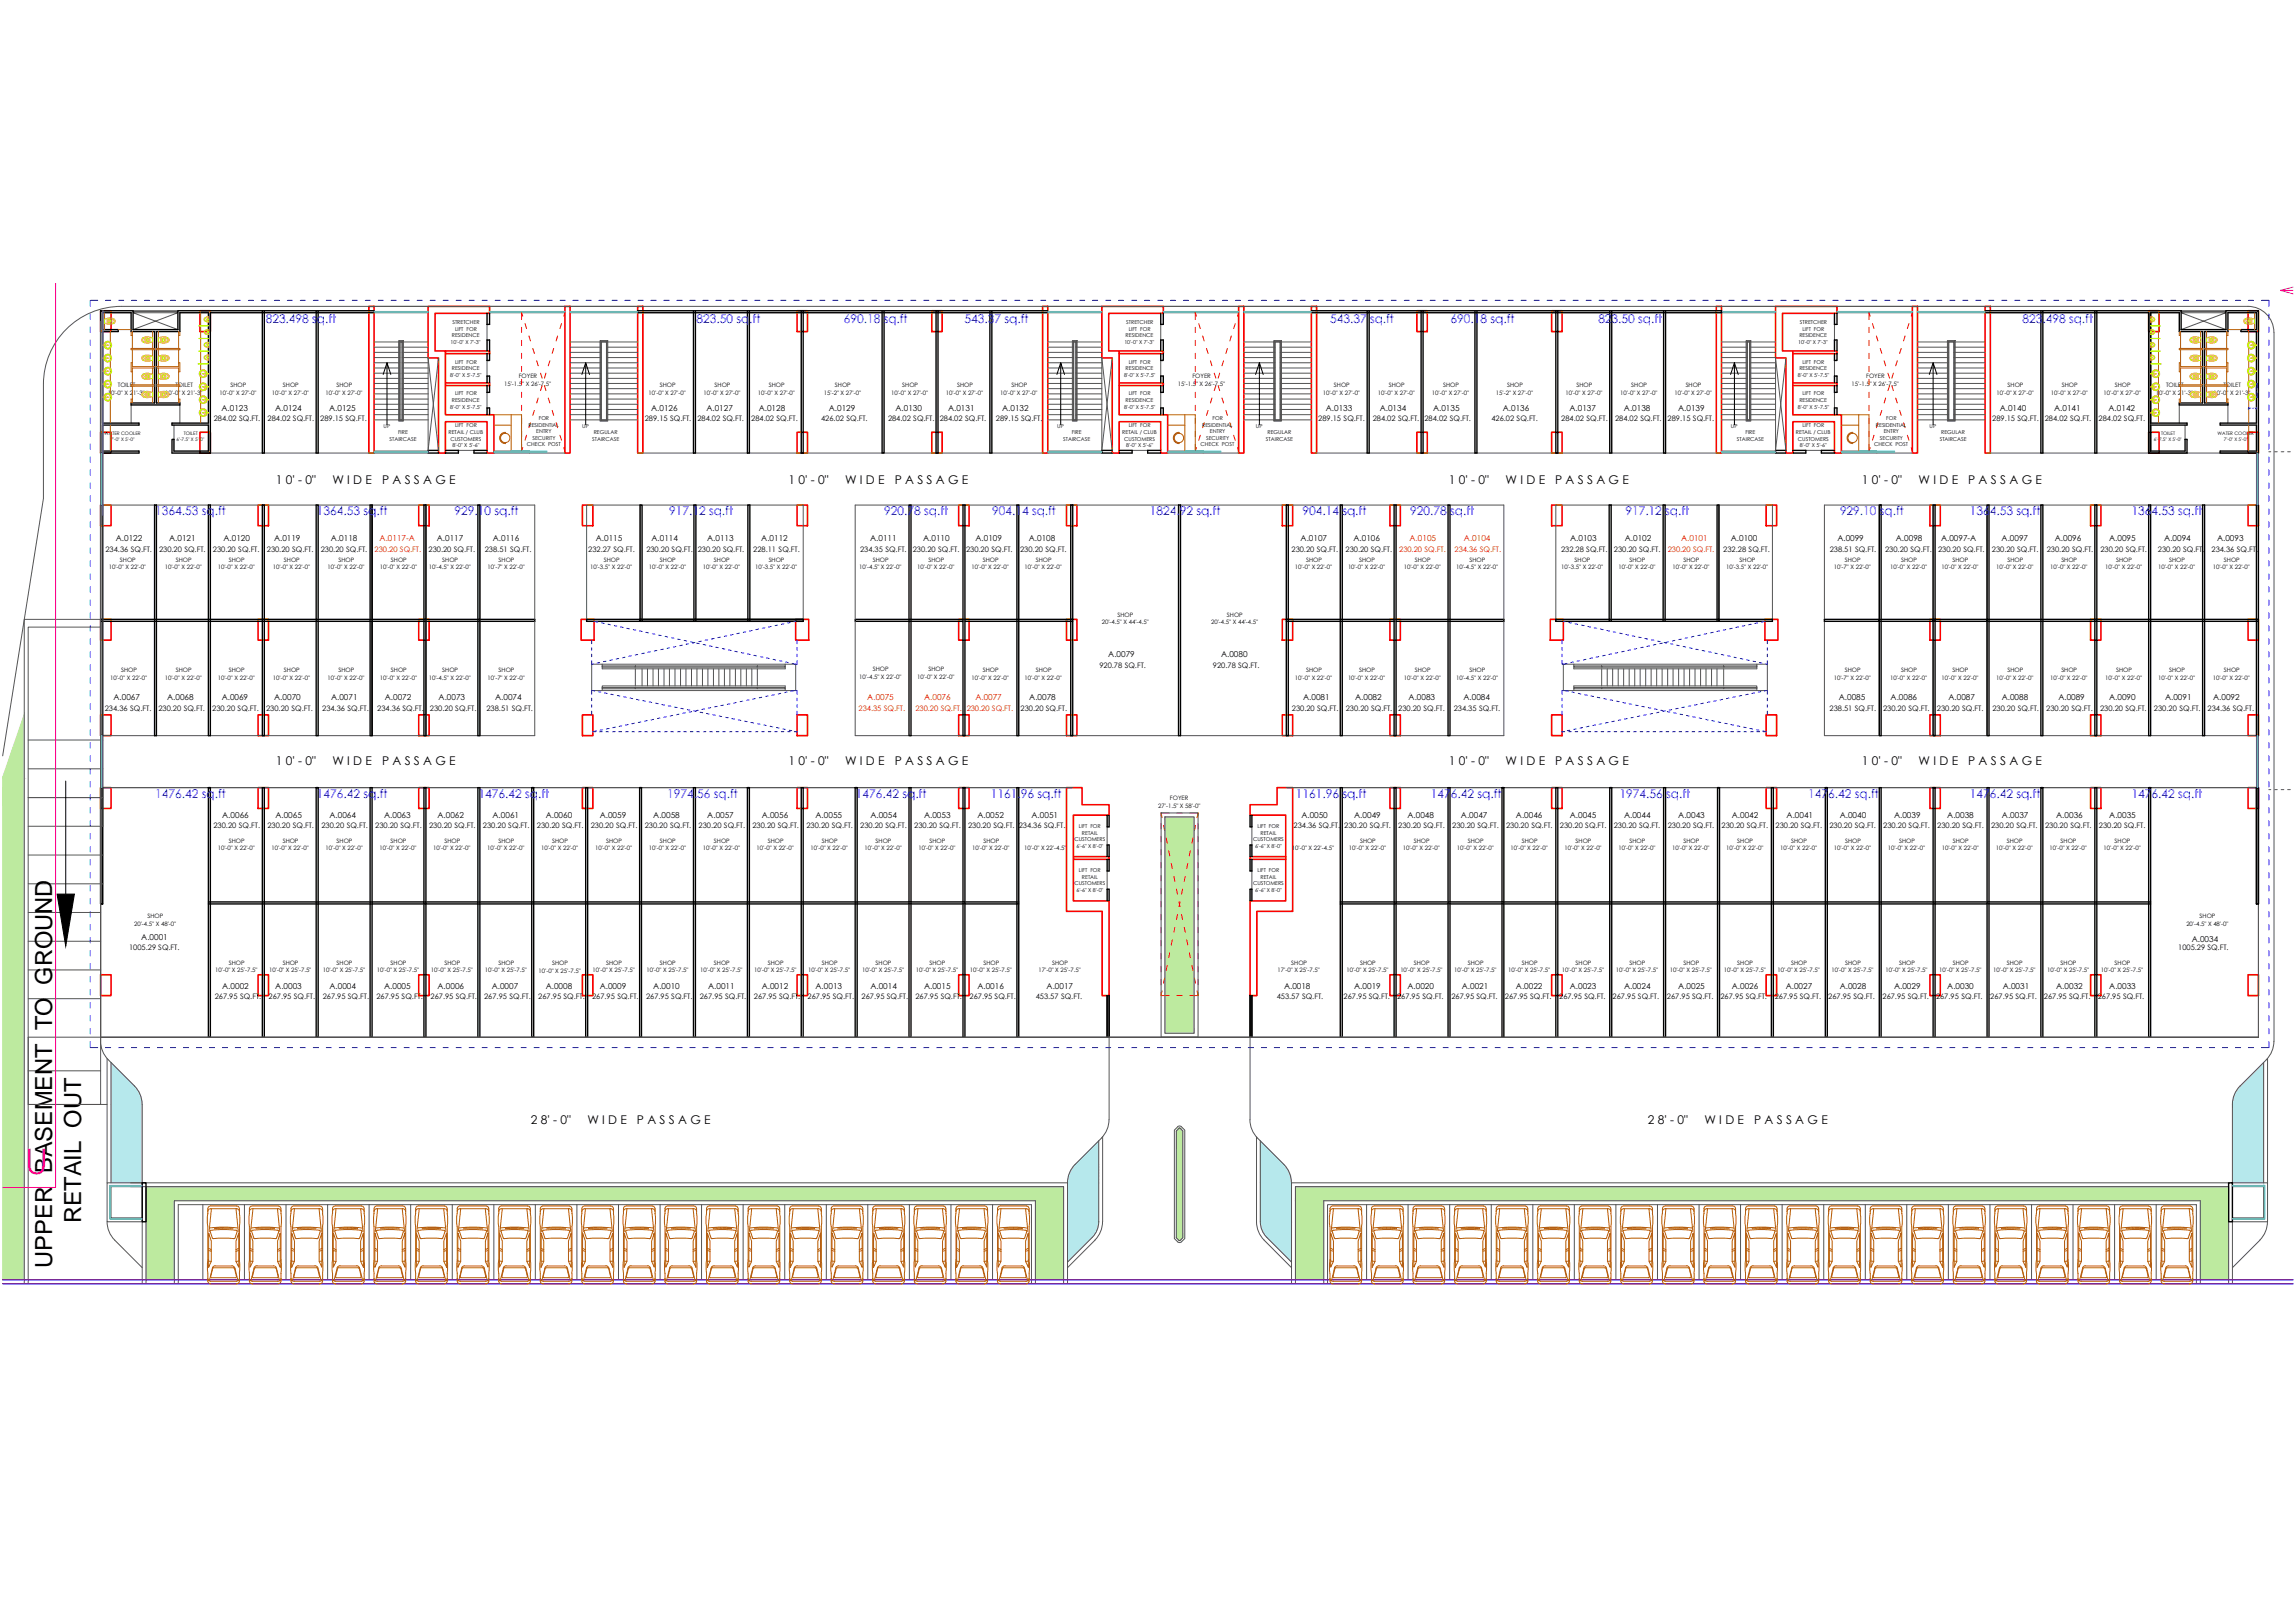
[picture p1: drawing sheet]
<svg xmlns="http://www.w3.org/2000/svg" width="841mm" height="594mm" viewBox="0 0 841 594" stroke-linecap="round" stroke-linejoin="round" font-family="sans-serif">
<defs><g id="words">
<text font-size="12.9" fill="#f0f" x="9.2" y="429.8">U</text>
<g font-size="8.6">
<text x="29.8" y="448.1" transform="rotate(-90 29.8 448.1)">RETAIL OUT</text>
<text x="19.1" y="464.3" transform="rotate(-90 19.1 464.3)">UPPER BASEMENT TO GROUND</text>
</g>
<g font-size="4.4" fill="#00f">
<text x="97.4" y="118.2">823.498 sq.ft</text>
<text x="255.2" y="118.2">823.50 sq.ft</text>
<text x="309.2" y="118.2">690.18 sq.ft</text>
<text x="353.5" y="118.2">543.37 sq.ft</text>
<text x="487.4" y="118.2">543.37 sq.ft</text>
<text x="531.6" y="118.2">690.18 sq.ft</text>
<text x="585.7" y="118.2">823.50 sq.ft</text>
<text x="741.2" y="118.2">823.498 sq.ft</text>
<text x="56.9" y="188.6">1364.53 sq.ft</text>
<text x="116.2" y="188.6">1364.53 sq.ft</text>
<text x="166.6" y="188.6">929.10 sq.ft</text>
<text x="245.2" y="188.6">917.12 sq.ft</text>
<text x="324.1" y="188.6">920.78 sq.ft</text>
<text x="363.6" y="188.6">904.14 sq.ft</text>
<text x="421.4" y="188.6">1824.92 sq.ft</text>
<text x="477.3" y="188.6">904.14 sq.ft</text>
<text x="516.8" y="188.6">920.78 sq.ft</text>
<text x="595.6" y="188.6">917.12 sq.ft</text>
<text x="674.3" y="188.6">929.10 sq.ft</text>
<text x="721.9" y="188.6">1364.53 sq.ft</text>
<text x="781.1" y="188.6">1364.53 sq.ft</text>
<text x="56.9" y="292.1">1476.42 sq.ft</text>
<text x="116.2" y="292.1">1476.42 sq.ft</text>
<text x="175.4" y="292.1">1476.42 sq.ft</text>
<text x="244.5" y="292.1">1974.56 sq.ft</text>
<text x="313.6" y="292.1">1476.42 sq.ft</text>
<text x="363.1" y="292.1">1161.96 sq.ft</text>
<text x="474.9" y="292.1">1161.96 sq.ft</text>
<text x="524.4" y="292.1">1476.42 sq.ft</text>
<text x="593.5" y="292.1">1974.56 sq.ft</text>
<text x="662.6" y="292.1">1476.42 sq.ft</text>
<text x="721.9" y="292.1">1476.42 sq.ft</text>
<text x="781.1" y="292.1">1476.42 sq.ft</text>
</g>
<g font-size="4.4">
<text x="101" y="177.2">1 0' - 0&quot;</text>
<text x="121.8" y="177.2">W I D E</text>
<text x="140" y="177.2">P A S S A G E</text>
<text x="288.9" y="177.2">1 0' - 0&quot;</text>
<text x="309.7" y="177.2">W I D E</text>
<text x="327.9" y="177.2">P A S S A G E</text>
<text x="530.9" y="177.2">1 0' - 0&quot;</text>
<text x="551.7" y="177.2">W I D E</text>
<text x="569.9" y="177.2">P A S S A G E</text>
<text x="682.3" y="177.2">1 0' - 0&quot;</text>
<text x="703.1" y="177.2">W I D E</text>
<text x="721.3" y="177.2">P A S S A G E</text>
<text x="101" y="280.4">1 0' - 0&quot;</text>
<text x="121.8" y="280.4">W I D E</text>
<text x="140" y="280.4">P A S S A G E</text>
<text x="288.9" y="280.4">1 0' - 0&quot;</text>
<text x="309.7" y="280.4">W I D E</text>
<text x="327.9" y="280.4">P A S S A G E</text>
<text x="530.9" y="280.4">1 0' - 0&quot;</text>
<text x="551.7" y="280.4">W I D E</text>
<text x="569.9" y="280.4">P A S S A G E</text>
<text x="682.3" y="280.4">1 0' - 0&quot;</text>
<text x="703.1" y="280.4">W I D E</text>
<text x="721.3" y="280.4">P A S S A G E</text>
<text x="194.5" y="411.7">2 8' - 0&quot;</text>
<text x="215.2" y="411.7">W I D E</text>
<text x="233.4" y="411.7">P A S S A G E</text>
<text x="603.8" y="411.7">2 8' - 0&quot;</text>
<text x="624.6" y="411.7">W I D E</text>
<text x="642.8" y="411.7">P A S S A G E</text>
</g>
<g font-size="3">
<text x="81.2" y="150.4">A.0123</text>
<text x="100.8" y="150.4">A.0124</text>
<text x="120.6" y="150.4">A.0125</text>
<text x="238.6" y="150.4">A.0126</text>
<text x="258.9" y="150.4">A.0127</text>
<text x="278" y="150.4">A.0128</text>
<text x="303.7" y="150.4">A.0129</text>
<text x="328.2" y="150.4">A.0130</text>
<text x="347.4" y="150.4">A.0131</text>
<text x="367.2" y="150.4">A.0132</text>
<text x="485.9" y="150.4">A.0133</text>
<text x="505.6" y="150.4">A.0134</text>
<text x="525.1" y="150.4">A.0135</text>
<text x="550.7" y="150.4">A.0136</text>
<text x="575.1" y="150.4">A.0137</text>
<text x="595.1" y="150.4">A.0138</text>
<text x="615" y="150.4">A.0139</text>
<text x="732.8" y="150.4">A.0140</text>
<text x="752.8" y="150.4">A.0141</text>
<text x="772.7" y="150.4">A.0142</text>
<text x="42.5" y="198.1">A.0122</text>
<text x="62" y="198.1">A.0121</text>
<text x="81.9" y="198.1">A.0120</text>
<text x="100.4" y="198.1">A.0119</text>
<text x="121.3" y="198.1">A.0118</text>
<text x="160.1" y="198.1">A.0117</text>
<text x="180.6" y="198.1">A.0116</text>
<text x="218.4" y="198.1">A.0115</text>
<text x="238.8" y="198.1">A.0114</text>
<text x="259.2" y="198.1">A.0113</text>
<text x="279" y="198.1">A.0112</text>
<text x="318.9" y="198.1">A.0111</text>
<text x="338.3" y="198.1">A.0110</text>
<text x="357.5" y="198.1">A.0109</text>
<text x="377" y="198.1">A.0108</text>
<text x="476.6" y="198.1">A.0107</text>
<text x="496" y="198.1">A.0106</text>
<text x="575.4" y="198.1">A.0103</text>
<text x="595.4" y="198.1">A.0102</text>
<text x="634.3" y="198.1">A.0100</text>
<text x="673.3" y="198.1">A.0099</text>
<text x="694.8" y="198.1">A.0098</text>
<text x="711.3" y="198.1">A.0097-A</text>
<text x="733.5" y="198.1">A.0097</text>
<text x="753" y="198.1">A.0096</text>
<text x="772.9" y="198.1">A.0095</text>
<text x="793.1" y="198.1">A.0094</text>
<text x="812.5" y="198.1">A.0093</text>
<text x="406.1" y="240.7">A.0079</text>
<text x="447.5" y="240.7">A.0080</text>
<text x="41.6" y="256.4">A.0067</text>
<text x="61.3" y="256.4">A.0068</text>
<text x="81.2" y="256.4">A.0069</text>
<text x="100.5" y="256.4">A.0070</text>
<text x="121.3" y="256.4">A.0071</text>
<text x="141" y="256.4">A.0072</text>
<text x="160.7" y="256.4">A.0073</text>
<text x="181.4" y="256.4">A.0074</text>
<text x="377.2" y="256.4">A.0078</text>
<text x="477.6" y="256.4">A.0081</text>
<text x="496.6" y="256.4">A.0082</text>
<text x="516.2" y="256.4">A.0083</text>
<text x="536.3" y="256.4">A.0084</text>
<text x="673.9" y="256.4">A.0085</text>
<text x="692.8" y="256.4">A.0086</text>
<text x="714" y="256.4">A.0087</text>
<text x="733.6" y="256.4">A.0088</text>
<text x="754.3" y="256.4">A.0089</text>
<text x="772.9" y="256.4">A.0090</text>
<text x="793.4" y="256.4">A.0091</text>
<text x="811" y="256.4">A.0092</text>
<text x="81.4" y="299.5">A.0066</text>
<text x="100.9" y="299.5">A.0065</text>
<text x="120.7" y="299.5">A.0064</text>
<text x="140.8" y="299.5">A.0063</text>
<text x="160.3" y="299.5">A.0062</text>
<text x="180.5" y="299.5">A.0061</text>
<text x="200" y="299.5">A.0060</text>
<text x="219.8" y="299.5">A.0059</text>
<text x="239.4" y="299.5">A.0058</text>
<text x="259.2" y="299.5">A.0057</text>
<text x="279.1" y="299.5">A.0056</text>
<text x="298.9" y="299.5">A.0055</text>
<text x="319" y="299.5">A.0054</text>
<text x="338.6" y="299.5">A.0053</text>
<text x="358.2" y="299.5">A.0052</text>
<text x="378" y="299.5">A.0051</text>
<text x="476.9" y="299.7">A.0050</text>
<text x="496.3" y="299.7">A.0049</text>
<text x="515.8" y="299.7">A.0048</text>
<text x="535.4" y="299.7">A.0047</text>
<text x="555.5" y="299.7">A.0046</text>
<text x="575.3" y="299.7">A.0045</text>
<text x="595.2" y="299.7">A.0044</text>
<text x="615" y="299.7">A.0043</text>
<text x="634.7" y="299.7">A.0042</text>
<text x="654.7" y="299.7">A.0041</text>
<text x="674.2" y="299.7">A.0040</text>
<text x="694.1" y="299.7">A.0039</text>
<text x="713.6" y="299.7">A.0038</text>
<text x="733.6" y="299.7">A.0037</text>
<text x="753.5" y="299.7">A.0036</text>
<text x="773" y="299.7">A.0035</text>
<text x="51.8" y="344.5">A.0001</text>
<text x="803.2" y="344.9">A.0034</text>
<text x="81.4" y="362.3">A.0002</text>
<text x="100.9" y="362.3">A.0003</text>
<text x="120.7" y="362.3">A.0004</text>
<text x="140.8" y="362.3">A.0005</text>
<text x="160.4" y="362.3">A.0006</text>
<text x="180.2" y="362.3">A.0007</text>
<text x="200" y="362.3">A.0008</text>
<text x="219.8" y="362.3">A.0009</text>
<text x="239.4" y="362.3">A.0010</text>
<text x="259.5" y="362.3">A.0011</text>
<text x="279.1" y="362.3">A.0012</text>
<text x="298.9" y="362.3">A.0013</text>
<text x="319" y="362.3">A.0014</text>
<text x="338.6" y="362.3">A.0015</text>
<text x="358.2" y="362.3">A.0016</text>
<text x="383.5" y="362.3">A.0017</text>
<text x="470.5" y="362.3">A.0018</text>
<text x="496.3" y="362.3">A.0019</text>
<text x="515.8" y="362.3">A.0020</text>
<text x="535.7" y="362.3">A.0021</text>
<text x="555.5" y="362.3">A.0022</text>
<text x="575.3" y="362.3">A.0023</text>
<text x="595.2" y="362.3">A.0024</text>
<text x="615" y="362.3">A.0025</text>
<text x="634.7" y="362.3">A.0026</text>
<text x="654.4" y="362.3">A.0027</text>
<text x="674.2" y="362.3">A.0028</text>
<text x="694.1" y="362.3">A.0029</text>
<text x="713.6" y="362.3">A.0030</text>
<text x="733.9" y="362.3">A.0031</text>
<text x="753.5" y="362.3">A.0032</text>
<text x="773" y="362.3">A.0033</text>
</g>
<g font-size="3" fill="#f00">
<text x="139.1" y="198.1">A.0117-A</text>
<text x="516.6" y="198.1">A.0105</text>
<text x="536.5" y="198.1">A.0104</text>
<text x="616.1" y="198.1">A.0101</text>
<text x="317.8" y="256.4">A.0075</text>
<text x="338.7" y="256.4">A.0076</text>
<text x="357.4" y="256.4">A.0077</text>
</g>
<g font-size="2.8">
<text x="78.4" y="154.3">284.02 SQ.FT.</text>
<text x="98.1" y="154.3">284.02 SQ.FT.</text>
<text x="117.3" y="154.3">289.15 SQ.FT.</text>
<text x="236.3" y="154.3">289.15 SQ.FT.</text>
<text x="255.6" y="154.3">284.02 SQ.FT.</text>
<text x="275.3" y="154.3">284.02 SQ.FT.</text>
<text x="300.9" y="154.3">426.02 SQ.FT.</text>
<text x="325.4" y="154.3">284.02 SQ.FT.</text>
<text x="344.4" y="154.3">284.02 SQ.FT.</text>
<text x="365" y="154.3">289.15 SQ.FT.</text>
<text x="483.1" y="154.3">289.15 SQ.FT.</text>
<text x="503" y="154.3">284.02 SQ.FT.</text>
<text x="522" y="154.3">284.02 SQ.FT.</text>
<text x="546.5" y="154.3">426.02 SQ.FT.</text>
<text x="572.1" y="154.3">284.02 SQ.FT.</text>
<text x="591.9" y="154.3">284.02 SQ.FT.</text>
<text x="611.1" y="154.3">289.15 SQ.FT.</text>
<text x="730.1" y="154.3">289.15 SQ.FT.</text>
<text x="749.3" y="154.3">284.02 SQ.FT.</text>
<text x="769.1" y="154.3">284.02 SQ.FT.</text>
<text x="38.7" y="202">234.36 SQ.FT.</text>
<text x="58.3" y="202">230.20 SQ.FT.</text>
<text x="78" y="202">230.20 SQ.FT.</text>
<text x="97.8" y="202">230.20 SQ.FT.</text>
<text x="117.6" y="202">230.20 SQ.FT.</text>
<text x="157.1" y="202">230.20 SQ.FT.</text>
<text x="177.7" y="202">238.51 SQ.FT.</text>
<text x="215.6" y="202">232.27 SQ.FT.</text>
<text x="236.9" y="202">230.20 SQ.FT.</text>
<text x="255.7" y="202">230.20 SQ.FT.</text>
<text x="276" y="202">228.11 SQ.FT.</text>
<text x="315.2" y="202">234.35 SQ.FT.</text>
<text x="334.5" y="202">230.20 SQ.FT.</text>
<text x="354" y="202">230.20 SQ.FT.</text>
<text x="373.8" y="202">230.20 SQ.FT.</text>
<text x="473.3" y="202">230.20 SQ.FT.</text>
<text x="493.1" y="202">230.20 SQ.FT.</text>
<text x="572.1" y="202">232.28 SQ.FT.</text>
<text x="591.4" y="202">230.20 SQ.FT.</text>
<text x="631.5" y="202">232.28 SQ.FT.</text>
<text x="670.5" y="202">238.51 SQ.FT.</text>
<text x="690.8" y="202">230.20 SQ.FT.</text>
<text x="710.2" y="202">230.20 SQ.FT.</text>
<text x="730" y="202">230.20 SQ.FT.</text>
<text x="750.1" y="202">230.20 SQ.FT.</text>
<text x="769.7" y="202">230.20 SQ.FT.</text>
<text x="790.8" y="202">230.20 SQ.FT.</text>
<text x="810.4" y="202">234.36 SQ.FT.</text>
<text x="402.9" y="244.6">920.78 SQ.FT.</text>
<text x="444.5" y="244.6">920.78 SQ.FT.</text>
<text x="38.4" y="260.3">234.36 SQ.FT.</text>
<text x="58" y="260.3">230.20 SQ.FT.</text>
<text x="77.8" y="260.3">230.20 SQ.FT.</text>
<text x="97.5" y="260.3">230.20 SQ.FT.</text>
<text x="118.1" y="260.3">234.36 SQ.FT.</text>
<text x="138.3" y="260.3">234.36 SQ.FT.</text>
<text x="157.6" y="260.3">230.20 SQ.FT.</text>
<text x="178.3" y="260.3">238.51 SQ.FT.</text>
<text x="374" y="260.3">230.20 SQ.FT.</text>
<text x="473.4" y="260.3">230.20 SQ.FT.</text>
<text x="493.2" y="260.3">230.20 SQ.FT.</text>
<text x="512.4" y="260.3">230.20 SQ.FT.</text>
<text x="532.7" y="260.3">234.35 SQ.FT.</text>
<text x="670.5" y="260.3">238.51 SQ.FT.</text>
<text x="690.1" y="260.3">230.20 SQ.FT.</text>
<text x="709.8" y="260.3">230.20 SQ.FT.</text>
<text x="730.1" y="260.3">230.20 SQ.FT.</text>
<text x="749.9" y="260.3">230.20 SQ.FT.</text>
<text x="769.6" y="260.3">230.20 SQ.FT.</text>
<text x="789.3" y="260.3">230.20 SQ.FT.</text>
<text x="809" y="260.3">234.36 SQ.FT.</text>
<text x="78.2" y="303.3">230.20 SQ.FT.</text>
<text x="98" y="303.3">230.20 SQ.FT.</text>
<text x="117.8" y="303.3">230.20 SQ.FT.</text>
<text x="137.5" y="303.3">230.20 SQ.FT.</text>
<text x="157.3" y="303.3">230.20 SQ.FT.</text>
<text x="177" y="303.3">230.20 SQ.FT.</text>
<text x="196.8" y="303.3">230.20 SQ.FT.</text>
<text x="216.5" y="303.3">230.20 SQ.FT.</text>
<text x="236.3" y="303.3">230.20 SQ.FT.</text>
<text x="256" y="303.3">230.20 SQ.FT.</text>
<text x="275.8" y="303.3">230.20 SQ.FT.</text>
<text x="295.5" y="303.3">230.20 SQ.FT.</text>
<text x="315.3" y="303.3">230.20 SQ.FT.</text>
<text x="335" y="303.3">230.20 SQ.FT.</text>
<text x="354.8" y="303.3">230.20 SQ.FT.</text>
<text x="373.3" y="303.3">234.36 SQ.FT.</text>
<text x="474" y="303.3">234.36 SQ.FT.</text>
<text x="492.6" y="303.3">230.20 SQ.FT.</text>
<text x="512.4" y="303.3">230.20 SQ.FT.</text>
<text x="532.2" y="303.3">230.20 SQ.FT.</text>
<text x="551.9" y="303.3">230.20 SQ.FT.</text>
<text x="571.7" y="303.3">230.20 SQ.FT.</text>
<text x="591.4" y="303.3">230.20 SQ.FT.</text>
<text x="611.2" y="303.3">230.20 SQ.FT.</text>
<text x="630.9" y="303.3">230.20 SQ.FT.</text>
<text x="650.7" y="303.3">230.20 SQ.FT.</text>
<text x="670.4" y="303.3">230.20 SQ.FT.</text>
<text x="690.2" y="303.3">230.20 SQ.FT.</text>
<text x="709.9" y="303.3">230.20 SQ.FT.</text>
<text x="729.7" y="303.3">230.20 SQ.FT.</text>
<text x="749.4" y="303.3">230.20 SQ.FT.</text>
<text x="769.2" y="303.3">230.20 SQ.FT.</text>
<text x="47.3" y="348.1">1005.29 SQ.FT.</text>
<text x="798.2" y="348.1">1005.29 SQ.FT.</text>
<text x="78.7" y="366">267.95 SQ.FT.</text>
<text x="98.4" y="366">267.95 SQ.FT.</text>
<text x="118.3" y="366">267.95 SQ.FT.</text>
<text x="137.9" y="366">267.95 SQ.FT.</text>
<text x="157.8" y="366">267.95 SQ.FT.</text>
<text x="177.4" y="366">267.95 SQ.FT.</text>
<text x="197.3" y="366">267.95 SQ.FT.</text>
<text x="217" y="366">267.95 SQ.FT.</text>
<text x="236.8" y="366">267.95 SQ.FT.</text>
<text x="256.5" y="366">267.95 SQ.FT.</text>
<text x="276.3" y="366">267.95 SQ.FT.</text>
<text x="296" y="366">267.95 SQ.FT.</text>
<text x="315.8" y="366">267.95 SQ.FT.</text>
<text x="335.4" y="366">267.95 SQ.FT.</text>
<text x="355.3" y="366">267.95 SQ.FT.</text>
<text x="379.6" y="366">453.57 SQ.FT.</text>
<text x="467.9" y="366">453.57 SQ.FT.</text>
<text x="492.4" y="366">267.95 SQ.FT.</text>
<text x="512" y="366">267.95 SQ.FT.</text>
<text x="531.9" y="366">267.95 SQ.FT.</text>
<text x="551.5" y="366">267.95 SQ.FT.</text>
<text x="571.4" y="366">267.95 SQ.FT.</text>
<text x="591" y="366">267.95 SQ.FT.</text>
<text x="610.9" y="366">267.95 SQ.FT.</text>
<text x="630.5" y="366">267.95 SQ.FT.</text>
<text x="650.4" y="366">267.95 SQ.FT.</text>
<text x="670" y="366">267.95 SQ.FT.</text>
<text x="689.9" y="366">267.95 SQ.FT.</text>
<text x="709.5" y="366">267.95 SQ.FT.</text>
<text x="729.4" y="366">267.95 SQ.FT.</text>
<text x="749" y="366">267.95 SQ.FT.</text>
<text x="768.7" y="366">267.95 SQ.FT.</text>
</g>
<g font-size="2.8" fill="#f00">
<text x="137.3" y="202">230.20 SQ.FT.</text>
<text x="512.7" y="202">230.20 SQ.FT.</text>
<text x="533" y="202">234.36 SQ.FT.</text>
<text x="611.2" y="202">230.20 SQ.FT.</text>
<text x="314.6" y="260.3">234.35 SQ.FT.</text>
<text x="335.4" y="260.3">230.20 SQ.FT.</text>
<text x="354.2" y="260.3">230.20 SQ.FT.</text>
</g>
<g font-size="2.2">
<text x="43.2" y="141.9">TOILET</text>
<text x="64.3" y="141.9">TOILET</text>
<text x="84.5" y="141.9">SHOP</text>
<text x="103.7" y="141.9">SHOP</text>
<text x="123.3" y="141.9">SHOP</text>
<text x="184.7" y="141.3">15'-1.5&quot; X 26'-7.5&quot;</text>
<text x="190.1" y="138.6">FOYER</text>
<text x="241.8" y="141.9">SHOP</text>
<text x="261.9" y="141.9">SHOP</text>
<text x="281.8" y="141.9">SHOP</text>
<text x="306" y="141.9">SHOP</text>
<text x="330.7" y="141.9">SHOP</text>
<text x="350.7" y="141.9">SHOP</text>
<text x="370.6" y="141.9">SHOP</text>
<text x="431.6" y="141.3">15'-1.5&quot; X 26'-7.5&quot;</text>
<text x="437" y="138.6">FOYER</text>
<text x="488.8" y="141.9">SHOP</text>
<text x="508.9" y="141.9">SHOP</text>
<text x="528.8" y="141.9">SHOP</text>
<text x="552.3" y="141.9">SHOP</text>
<text x="577.7" y="141.9">SHOP</text>
<text x="597.8" y="141.9">SHOP</text>
<text x="617.7" y="141.9">SHOP</text>
<text x="678.5" y="141.3">15'-1.5&quot; X 26'-7.5&quot;</text>
<text x="683.9" y="138.6">FOYER</text>
<text x="735.7" y="141.9">SHOP</text>
<text x="755.6" y="141.9">SHOP</text>
<text x="775" y="141.9">SHOP</text>
<text x="793.7" y="141.9">TOILET</text>
<text x="814.8" y="141.9">TOILET</text>
<text x="39.5" y="144.6">10'-0&quot; X 21'-3&quot;</text>
<text x="60.6" y="144.6">10'-0&quot; X 21'-3&quot;</text>
<text x="80.4" y="144.6">10'-0&quot; X 27'-0&quot;</text>
<text x="99.6" y="144.6">10'-0&quot; X 27'-0&quot;</text>
<text x="119.3" y="144.6">10'-0&quot; X 27'-0&quot;</text>
<text x="237.7" y="144.6">10'-0&quot; X 27'-0&quot;</text>
<text x="257.8" y="144.6">10'-0&quot; X 27'-0&quot;</text>
<text x="277.7" y="144.6">10'-0&quot; X 27'-0&quot;</text>
<text x="301.9" y="144.6">15'-2&quot; X 27'-0&quot;</text>
<text x="326.6" y="144.6">10'-0&quot; X 27'-0&quot;</text>
<text x="346.7" y="144.6">10'-0&quot; X 27'-0&quot;</text>
<text x="366.6" y="144.6">10'-0&quot; X 27'-0&quot;</text>
<text x="484.8" y="144.6">10'-0&quot; X 27'-0&quot;</text>
<text x="504.9" y="144.6">10'-0&quot; X 27'-0&quot;</text>
<text x="524.8" y="144.6">10'-0&quot; X 27'-0&quot;</text>
<text x="548.2" y="144.6">15'-2&quot; X 27'-0&quot;</text>
<text x="573.7" y="144.6">10'-0&quot; X 27'-0&quot;</text>
<text x="593.7" y="144.6">10'-0&quot; X 27'-0&quot;</text>
<text x="613.7" y="144.6">10'-0&quot; X 27'-0&quot;</text>
<text x="731.6" y="144.6">10'-0&quot; X 27'-0&quot;</text>
<text x="751.5" y="144.6">10'-0&quot; X 27'-0&quot;</text>
<text x="770.9" y="144.6">10'-0&quot; X 27'-0&quot;</text>
<text x="790.1" y="144.6">10'-0&quot; X 21'-3&quot;</text>
<text x="811.1" y="144.6">10'-0&quot; X 21'-3&quot;</text>
<text x="39.9" y="208.4">10'-0&quot; X 22'-0&quot;</text>
<text x="43.9" y="205.8">SHOP</text>
<text x="60.4" y="208.5">10'-0&quot; X 22'-0&quot;</text>
<text x="64.4" y="205.8">SHOP</text>
<text x="79.8" y="208.5">10'-0&quot; X 22'-0&quot;</text>
<text x="83.9" y="205.8">SHOP</text>
<text x="100" y="208.5">10'-0&quot; X 22'-0&quot;</text>
<text x="104.1" y="205.8">SHOP</text>
<text x="120" y="208.5">10'-0&quot; X 22'-0&quot;</text>
<text x="124" y="205.8">SHOP</text>
<text x="139.2" y="208.5">10'-0&quot; X 22'-0&quot;</text>
<text x="143.3" y="205.8">SHOP</text>
<text x="157.1" y="208.5">10'-4.5&quot; X 22'-0&quot;</text>
<text x="162.1" y="205.8">SHOP</text>
<text x="178.6" y="208.5">10'-7&quot; X 22'-0&quot;</text>
<text x="182.7" y="205.8">SHOP</text>
<text x="216.2" y="208.5">10'-3.5&quot; X 22'-0&quot;</text>
<text x="221.2" y="205.8">SHOP</text>
<text x="237.8" y="208.5">10'-0&quot; X 22'-0&quot;</text>
<text x="241.9" y="205.8">SHOP</text>
<text x="257.6" y="208.5">10'-0&quot; X 22'-0&quot;</text>
<text x="261.6" y="205.8">SHOP</text>
<text x="276.7" y="208.5">10'-3.5&quot; X 22'-0&quot;</text>
<text x="281.7" y="205.8">SHOP</text>
<text x="314.9" y="208.5">10'-4.5&quot; X 22'-0&quot;</text>
<text x="319.9" y="205.8">SHOP</text>
<text x="336.1" y="208.5">10'-0&quot; X 22'-0&quot;</text>
<text x="340.2" y="205.8">SHOP</text>
<text x="356.1" y="208.5">10'-0&quot; X 22'-0&quot;</text>
<text x="360.1" y="205.8">SHOP</text>
<text x="375.5" y="208.5">10'-0&quot; X 22'-0&quot;</text>
<text x="379.6" y="205.8">SHOP</text>
<text x="474.6" y="208.5">10'-0&quot; X 22'-0&quot;</text>
<text x="478.6" y="205.8">SHOP</text>
<text x="494" y="208.5">10'-0&quot; X 22'-0&quot;</text>
<text x="498.1" y="205.8">SHOP</text>
<text x="514.4" y="208.5">10'-0&quot; X 22'-0&quot;</text>
<text x="518.5" y="205.8">SHOP</text>
<text x="533.6" y="208.5">10'-4.5&quot; X 22'-0&quot;</text>
<text x="538.5" y="205.8">SHOP</text>
<text x="572.1" y="208.5">10'-3.5&quot; X 22'-0&quot;</text>
<text x="577" y="205.8">SHOP</text>
<text x="593.1" y="208.5">10'-0&quot; X 22'-0&quot;</text>
<text x="597.2" y="205.8">SHOP</text>
<text x="612.9" y="208.5">10'-0&quot; X 22'-0&quot;</text>
<text x="616.9" y="205.8">SHOP</text>
<text x="632.5" y="208.5">10'-3.5&quot; X 22'-0&quot;</text>
<text x="637.5" y="205.8">SHOP</text>
<text x="672" y="208.5">10'-7&quot; X 22'-0&quot;</text>
<text x="676.1" y="205.8">SHOP</text>
<text x="692.6" y="208.5">10'-0&quot; X 22'-0&quot;</text>
<text x="696.7" y="205.8">SHOP</text>
<text x="711.5" y="208.5">10'-0&quot; X 22'-0&quot;</text>
<text x="715.5" y="205.8">SHOP</text>
<text x="731.6" y="208.5">10'-0&quot; X 22'-0&quot;</text>
<text x="735.6" y="205.8">SHOP</text>
<text x="751.3" y="208.5">10'-0&quot; X 22'-0&quot;</text>
<text x="755.4" y="205.8">SHOP</text>
<text x="771.4" y="208.5">10'-0&quot; X 22'-0&quot;</text>
<text x="775.5" y="205.8">SHOP</text>
<text x="790.8" y="208.5">10'-0&quot; X 22'-0&quot;</text>
<text x="794.9" y="205.8">SHOP</text>
<text x="810.9" y="208.5">10'-0&quot; X 22'-0&quot;</text>
<text x="815" y="205.8">SHOP</text>
<text x="409.5" y="225.9">SHOP</text>
<text x="449.6" y="225.9">SHOP</text>
<text x="403.7" y="228.6">20'-4.5&quot; X 44'-4.5&quot;</text>
<text x="443.8" y="228.6">20'-4.5&quot; X 44'-4.5&quot;</text>
<text x="319.9" y="245.9">SHOP</text>
<text x="340.2" y="245.9">SHOP</text>
<text x="40.3" y="248.9">10'-0&quot; X 22'-0&quot;</text>
<text x="44.4" y="246.2">SHOP</text>
<text x="60.4" y="248.9">10'-0&quot; X 22'-0&quot;</text>
<text x="64.4" y="246.2">SHOP</text>
<text x="79.8" y="248.9">10'-0&quot; X 22'-0&quot;</text>
<text x="83.9" y="246.2">SHOP</text>
<text x="100" y="248.9">10'-0&quot; X 22'-0&quot;</text>
<text x="104.1" y="246.2">SHOP</text>
<text x="120" y="248.9">10'-0&quot; X 22'-0&quot;</text>
<text x="124" y="246.2">SHOP</text>
<text x="139.2" y="248.9">10'-0&quot; X 22'-0&quot;</text>
<text x="143.3" y="246.2">SHOP</text>
<text x="157.1" y="248.9">10'-4.5&quot; X 22'-0&quot;</text>
<text x="162.1" y="246.2">SHOP</text>
<text x="178.6" y="248.9">10'-7&quot; X 22'-0&quot;</text>
<text x="182.7" y="246.2">SHOP</text>
<text x="314.9" y="248.6">10'-4.5&quot; X 22'-0&quot;</text>
<text x="336.1" y="248.6">10'-0&quot; X 22'-0&quot;</text>
<text x="356.1" y="248.9">10'-0&quot; X 22'-0&quot;</text>
<text x="360.1" y="246.2">SHOP</text>
<text x="375.5" y="248.9">10'-0&quot; X 22'-0&quot;</text>
<text x="379.6" y="246.2">SHOP</text>
<text x="474.6" y="248.9">10'-0&quot; X 22'-0&quot;</text>
<text x="478.6" y="246.2">SHOP</text>
<text x="494" y="248.9">10'-0&quot; X 22'-0&quot;</text>
<text x="498.1" y="246.2">SHOP</text>
<text x="514.4" y="248.9">10'-0&quot; X 22'-0&quot;</text>
<text x="518.5" y="246.2">SHOP</text>
<text x="533.6" y="248.9">10'-4.5&quot; X 22'-0&quot;</text>
<text x="538.5" y="246.2">SHOP</text>
<text x="672" y="248.9">10'-7&quot; X 22'-0&quot;</text>
<text x="676.1" y="246.2">SHOP</text>
<text x="692.6" y="248.9">10'-0&quot; X 22'-0&quot;</text>
<text x="696.7" y="246.2">SHOP</text>
<text x="711.5" y="248.9">10'-0&quot; X 22'-0&quot;</text>
<text x="715.5" y="246.2">SHOP</text>
<text x="731.6" y="248.9">10'-0&quot; X 22'-0&quot;</text>
<text x="735.6" y="246.2">SHOP</text>
<text x="751.3" y="248.9">10'-0&quot; X 22'-0&quot;</text>
<text x="755.4" y="246.2">SHOP</text>
<text x="771.4" y="248.9">10'-0&quot; X 22'-0&quot;</text>
<text x="775.5" y="246.2">SHOP</text>
<text x="790.8" y="248.9">10'-0&quot; X 22'-0&quot;</text>
<text x="794.9" y="246.2">SHOP</text>
<text x="810.9" y="248.9">10'-0&quot; X 22'-0&quot;</text>
<text x="815" y="246.2">SHOP</text>
<text x="428.7" y="293.2">FOYER</text>
<text x="424.4" y="295.9">27'-1.5&quot; X 58'-0&quot;</text>
<text x="79.8" y="311.4">10'-0&quot; X 22'-0&quot;</text>
<text x="83.9" y="308.7">SHOP</text>
<text x="99.5" y="311.4">10'-0&quot; X 22'-0&quot;</text>
<text x="103.6" y="308.7">SHOP</text>
<text x="119.3" y="311.4">10'-0&quot; X 22'-0&quot;</text>
<text x="123.4" y="308.7">SHOP</text>
<text x="139" y="311.4">10'-0&quot; X 22'-0&quot;</text>
<text x="143.1" y="308.7">SHOP</text>
<text x="158.8" y="311.4">10'-0&quot; X 22'-0&quot;</text>
<text x="162.9" y="308.7">SHOP</text>
<text x="178.6" y="311.4">10'-0&quot; X 22'-0&quot;</text>
<text x="182.6" y="308.7">SHOP</text>
<text x="198.3" y="311.4">10'-0&quot; X 22'-0&quot;</text>
<text x="202.4" y="308.7">SHOP</text>
<text x="218.1" y="311.4">10'-0&quot; X 22'-0&quot;</text>
<text x="222.1" y="308.7">SHOP</text>
<text x="237.8" y="311.4">10'-0&quot; X 22'-0&quot;</text>
<text x="241.9" y="308.7">SHOP</text>
<text x="257.6" y="311.4">10'-0&quot; X 22'-0&quot;</text>
<text x="261.6" y="308.7">SHOP</text>
<text x="277.3" y="311.4">10'-0&quot; X 22'-0&quot;</text>
<text x="281.4" y="308.7">SHOP</text>
<text x="297.1" y="311.4">10'-0&quot; X 22'-0&quot;</text>
<text x="301.1" y="308.7">SHOP</text>
<text x="316.8" y="311.4">10'-0&quot; X 22'-0&quot;</text>
<text x="320.9" y="308.7">SHOP</text>
<text x="336.5" y="311.4">10'-0&quot; X 22'-0&quot;</text>
<text x="340.6" y="308.7">SHOP</text>
<text x="356.3" y="311.4">10'-0&quot; X 22'-0&quot;</text>
<text x="360.4" y="308.7">SHOP</text>
<text x="375.4" y="311.3">10'-0&quot; X 22'-4.5&quot;</text>
<text x="473.4" y="311.3">10'-0&quot; X 22'-4.5&quot;</text>
<text x="494.3" y="311.4">10'-0&quot; X 22'-0&quot;</text>
<text x="498.4" y="308.7">SHOP</text>
<text x="514.1" y="311.4">10'-0&quot; X 22'-0&quot;</text>
<text x="518.1" y="308.7">SHOP</text>
<text x="533.8" y="311.4">10'-0&quot; X 22'-0&quot;</text>
<text x="537.9" y="308.7">SHOP</text>
<text x="553.6" y="311.4">10'-0&quot; X 22'-0&quot;</text>
<text x="557.7" y="308.7">SHOP</text>
<text x="573.3" y="311.4">10'-0&quot; X 22'-0&quot;</text>
<text x="577.4" y="308.7">SHOP</text>
<text x="593.1" y="311.4">10'-0&quot; X 22'-0&quot;</text>
<text x="597.2" y="308.7">SHOP</text>
<text x="612.8" y="311.4">10'-0&quot; X 22'-0&quot;</text>
<text x="616.9" y="308.7">SHOP</text>
<text x="632.6" y="311.4">10'-0&quot; X 22'-0&quot;</text>
<text x="636.7" y="308.7">SHOP</text>
<text x="652.3" y="311.4">10'-0&quot; X 22'-0&quot;</text>
<text x="656.4" y="308.7">SHOP</text>
<text x="672.1" y="311.4">10'-0&quot; X 22'-0&quot;</text>
<text x="676.1" y="308.7">SHOP</text>
<text x="691.8" y="311.4">10'-0&quot; X 22'-0&quot;</text>
<text x="695.9" y="308.7">SHOP</text>
<text x="711.6" y="311.4">10'-0&quot; X 22'-0&quot;</text>
<text x="715.6" y="308.7">SHOP</text>
<text x="731.4" y="311.4">10'-0&quot; X 22'-0&quot;</text>
<text x="735.4" y="308.7">SHOP</text>
<text x="751.1" y="311.4">10'-0&quot; X 22'-0&quot;</text>
<text x="755.1" y="308.7">SHOP</text>
<text x="770.8" y="311.4">10'-0&quot; X 22'-0&quot;</text>
<text x="774.9" y="308.7">SHOP</text>
<text x="49.1" y="339">20'-4.5&quot; X 48'-0&quot;</text>
<text x="54" y="336.3">SHOP</text>
<text x="801.2" y="339">20'-4.5&quot; X 48'-0&quot;</text>
<text x="806.1" y="336.3">SHOP</text>
<text x="83.9" y="353.3">SHOP</text>
<text x="103.6" y="353.3">SHOP</text>
<text x="123.4" y="353.3">SHOP</text>
<text x="143.1" y="353.3">SHOP</text>
<text x="162.9" y="353.3">SHOP</text>
<text x="182.6" y="353.3">SHOP</text>
<text x="202.4" y="353.6">SHOP</text>
<text x="222.1" y="353.3">SHOP</text>
<text x="241.9" y="353.3">SHOP</text>
<text x="261.6" y="353.3">SHOP</text>
<text x="281.4" y="353.3">SHOP</text>
<text x="301.1" y="353.3">SHOP</text>
<text x="320.9" y="353.3">SHOP</text>
<text x="340.6" y="353.3">SHOP</text>
<text x="360.4" y="353.3">SHOP</text>
<text x="385.6" y="353.3">SHOP</text>
<text x="473.2" y="353.3">SHOP</text>
<text x="498.4" y="353.3">SHOP</text>
<text x="518.1" y="353.3">SHOP</text>
<text x="537.9" y="353.3">SHOP</text>
<text x="557.7" y="353.3">SHOP</text>
<text x="577.4" y="353.3">SHOP</text>
<text x="597.2" y="353.3">SHOP</text>
<text x="616.9" y="353.3">SHOP</text>
<text x="636.7" y="353.3">SHOP</text>
<text x="656.4" y="353.3">SHOP</text>
<text x="676.1" y="353.3">SHOP</text>
<text x="695.9" y="353.3">SHOP</text>
<text x="715.6" y="353.3">SHOP</text>
<text x="735.4" y="353.3">SHOP</text>
<text x="755.1" y="353.3">SHOP</text>
<text x="774.9" y="353.3">SHOP</text>
<text x="78.9" y="356.1">10'-0&quot; X 25'-7.5&quot;</text>
<text x="98.6" y="356.1">10'-0&quot; X 25'-7.5&quot;</text>
<text x="118.4" y="356.1">10'-0&quot; X 25'-7.5&quot;</text>
<text x="138.1" y="356.1">10'-0&quot; X 25'-7.5&quot;</text>
<text x="157.9" y="356.1">10'-0&quot; X 25'-7.5&quot;</text>
<text x="177.6" y="356.1">10'-0&quot; X 25'-7.5&quot;</text>
<text x="197.4" y="356.2">10'-0&quot; X 25'-7.5&quot;</text>
<text x="217.1" y="356.1">10'-0&quot; X 25'-7.5&quot;</text>
<text x="236.9" y="356.1">10'-0&quot; X 25'-7.5&quot;</text>
<text x="256.6" y="356.1">10'-0&quot; X 25'-7.5&quot;</text>
<text x="276.4" y="356.1">10'-0&quot; X 25'-7.5&quot;</text>
<text x="296.1" y="356.1">10'-0&quot; X 25'-7.5&quot;</text>
<text x="315.9" y="356.1">10'-0&quot; X 25'-7.5&quot;</text>
<text x="335.6" y="356.1">10'-0&quot; X 25'-7.5&quot;</text>
<text x="355.4" y="356.1">10'-0&quot; X 25'-7.5&quot;</text>
<text x="380.6" y="356.1">17'-0&quot; X 25'-7.5&quot;</text>
<text x="468.2" y="356.1">17'-0&quot; X 25'-7.5&quot;</text>
<text x="493.4" y="356.1">10'-0&quot; X 25'-7.5&quot;</text>
<text x="513.2" y="356.1">10'-0&quot; X 25'-7.5&quot;</text>
<text x="532.9" y="356.1">10'-0&quot; X 25'-7.5&quot;</text>
<text x="552.7" y="356.1">10'-0&quot; X 25'-7.5&quot;</text>
<text x="572.4" y="356.1">10'-0&quot; X 25'-7.5&quot;</text>
<text x="592.2" y="356.1">10'-0&quot; X 25'-7.5&quot;</text>
<text x="611.9" y="356.1">10'-0&quot; X 25'-7.5&quot;</text>
<text x="631.7" y="356.1">10'-0&quot; X 25'-7.5&quot;</text>
<text x="651.4" y="356.1">10'-0&quot; X 25'-7.5&quot;</text>
<text x="671.2" y="356.1">10'-0&quot; X 25'-7.5&quot;</text>
<text x="690.9" y="356.1">10'-0&quot; X 25'-7.5&quot;</text>
<text x="710.6" y="356.1">10'-0&quot; X 25'-7.5&quot;</text>
<text x="730.4" y="356.1">10'-0&quot; X 25'-7.5&quot;</text>
<text x="750.1" y="356.1">10'-0&quot; X 25'-7.5&quot;</text>
<text x="769.9" y="356.1">10'-0&quot; X 25'-7.5&quot;</text>
</g>
<g font-size="1.9">
<text x="165.8" y="118.7">STRETCHER</text>
<text x="412.7" y="118.7">STRETCHER</text>
<text x="659.6" y="118.7">STRETCHER</text>
<text x="165.1" y="125.9">10'-0&quot; X 7'-3&quot;</text>
<text x="165.6" y="123.5">RESIDENCE</text>
<text x="166.8" y="121.1">LIFT FOR</text>
<text x="412" y="125.9">10'-0&quot; X 7'-3&quot;</text>
<text x="412.5" y="123.5">RESIDENCE</text>
<text x="413.6" y="121.1">LIFT FOR</text>
<text x="658.9" y="125.9">10'-0&quot; X 7'-3&quot;</text>
<text x="659.4" y="123.5">RESIDENCE</text>
<text x="660.5" y="121.1">LIFT FOR</text>
<text x="165" y="138">8'-0&quot; X 5'-7.5&quot;</text>
<text x="165.6" y="135.6">RESIDENCE</text>
<text x="166.8" y="133.2">LIFT FOR</text>
<text x="411.9" y="138">8'-0&quot; X 5'-7.5&quot;</text>
<text x="412.5" y="135.6">RESIDENCE</text>
<text x="413.6" y="133.2">LIFT FOR</text>
<text x="658.8" y="138">8'-0&quot; X 5'-7.5&quot;</text>
<text x="659.4" y="135.6">RESIDENCE</text>
<text x="660.5" y="133.2">LIFT FOR</text>
<text x="165" y="149.7">8'-0&quot; X 5'-7.5&quot;</text>
<text x="165.6" y="147.3">RESIDENCE</text>
<text x="166.8" y="144.9">LIFT FOR</text>
<text x="411.9" y="149.7">8'-0&quot; X 5'-7.5&quot;</text>
<text x="412.5" y="147.3">RESIDENCE</text>
<text x="413.6" y="144.9">LIFT FOR</text>
<text x="658.8" y="149.7">8'-0&quot; X 5'-7.5&quot;</text>
<text x="659.4" y="147.3">RESIDENCE</text>
<text x="660.5" y="144.9">LIFT FOR</text>
<text x="197.4" y="153.9">FOR</text>
<text x="444.3" y="153.9">FOR</text>
<text x="691.3" y="153.9">FOR</text>
<text x="140.5" y="156.7">UP</text>
<text x="142.7" y="161.4">STAIRCASE</text>
<text x="145.9" y="158.9">FIRE</text>
<text x="164.4" y="158.9">RETAIL / CLUB</text>
<text x="165.1" y="161.4">CUSTOMERS</text>
<text x="166.8" y="156.5">LIFT FOR</text>
<text x="193.7" y="156.3">RESIDENTIAL</text>
<text x="195.1" y="161.1">SECURITY</text>
<text x="196.5" y="158.7">ENTRY</text>
<text x="213.4" y="156.7">UP</text>
<text x="217" y="161.4">STAIRCASE</text>
<text x="217.6" y="158.9">REGULAR</text>
<text x="387.4" y="156.7">UP</text>
<text x="389.6" y="161.4">STAIRCASE</text>
<text x="392.8" y="158.9">FIRE</text>
<text x="411.3" y="158.9">RETAIL / CLUB</text>
<text x="412" y="161.4">CUSTOMERS</text>
<text x="413.6" y="156.5">LIFT FOR</text>
<text x="440.6" y="156.3">RESIDENTIAL</text>
<text x="442" y="161.1">SECURITY</text>
<text x="443.4" y="158.7">ENTRY</text>
<text x="460.2" y="156.7">UP</text>
<text x="463.9" y="161.4">STAIRCASE</text>
<text x="464.5" y="158.9">REGULAR</text>
<text x="634.3" y="156.7">UP</text>
<text x="636.5" y="161.4">STAIRCASE</text>
<text x="639.7" y="158.9">FIRE</text>
<text x="658.2" y="158.9">RETAIL / CLUB</text>
<text x="658.9" y="161.4">CUSTOMERS</text>
<text x="660.5" y="156.5">LIFT FOR</text>
<text x="687.5" y="156.3">RESIDENTIAL</text>
<text x="688.9" y="161.1">SECURITY</text>
<text x="690.3" y="158.7">ENTRY</text>
<text x="707.1" y="156.7">UP</text>
<text x="710.8" y="161.4">STAIRCASE</text>
<text x="711.4" y="158.9">REGULAR</text>
<text x="165.8" y="163.8">8'-0&quot; X 5'-6&quot;</text>
<text x="193.1" y="163.5">CHECK POST</text>
<text x="412.7" y="163.8">8'-0&quot; X 5'-6&quot;</text>
<text x="440" y="163.5">CHECK POST</text>
<text x="659.6" y="163.8">8'-0&quot; X 5'-6&quot;</text>
<text x="686.9" y="163.5">CHECK POST</text>
<text x="395.4" y="303.3">LIFT FOR</text>
<text x="396.5" y="305.7">RETAIL</text>
<text x="460.8" y="303.3">LIFT FOR</text>
<text x="461.9" y="305.7">RETAIL</text>
<text x="393.7" y="308.1">CUSTOMERS</text>
<text x="394.5" y="310.5">6'-6&quot; X 8'-0&quot;</text>
<text x="459.2" y="308.1">CUSTOMERS</text>
<text x="459.9" y="310.5">6'-6&quot; X 8'-0&quot;</text>
<text x="395.4" y="319.4">LIFT FOR</text>
<text x="396.5" y="321.8">RETAIL</text>
<text x="460.8" y="319.4">LIFT FOR</text>
<text x="461.9" y="321.8">RETAIL</text>
<text x="393.7" y="324.2">CUSTOMERS</text>
<text x="394.5" y="326.6">6'-6&quot; X 8'-0&quot;</text>
<text x="459.2" y="324.2">CUSTOMERS</text>
<text x="459.9" y="326.6">6'-6&quot; X 8'-0&quot;</text>
</g>
<g font-size="1.7">
<text x="38.2" y="159.5">WATER COOLER</text>
<text x="40.5" y="161.6">7'-0&quot; X 5'-0&quot;</text>
<text x="64.7" y="161.6">6'-7.5&quot; X 5'-0&quot;</text>
<text x="67.4" y="159.5">TOILET</text>
<text x="789.3" y="161.6">6'-7.5&quot; X 5'-0&quot;</text>
<text x="792" y="159.5">TOILET</text>
<text x="812.7" y="159.5">WATER COOLER</text>
<text x="815" y="161.6">7'-0&quot; X 5'-0&quot;</text>
</g>
<g font-size="1" fill="#00f">
<text x="824.4" y="150">1'-6&quot;</text>
<text x="827.5" y="144" transform="rotate(-90 827.5 144)">2'-6&quot;</text>
</g>
</g></defs>
<!-- layer: hatch -->
<g fill="#bdea9f" stroke="#bdea9f" stroke-width=".37">
<path d="M1 288.5l7.9 180.2h-7.9z"/>
<path d="M432.1 413.2h.3z"/>
<path d="M431.1 453.3h2.4l-1.1 1z"/>
<path d="M426.9 299.2v79.2h10.7zM426.9 299.2h10.7v79.2z"/>
<path d="M474.7 434.6v5.2h342zM474.7 434.6h342v5.2z"/>
<path d="M806.3 439.8v28.9h10.4zM806.3 439.8h10.4v28.9z"/>
<path d="M474.7 439.8v28.9h10.4zM474.7 439.8h10.4v28.9z"/>
<path d="M53.5 434.6v5.2h336.3zM53.5 434.6h336.3v5.2z"/>
<path d="M379.4 439.8v28.9h10.4zM379.4 439.8h10.4v28.9z"/>
<path d="M53.5 439.8v28.9h10.4zM53.5 439.8h10.4v28.9z"/>
<path d="M1 284.7l7.9 .4h-7.9zM8.9 261.7l-7.9 23 7.9 .4z"/>
<path d="M1 288.5l7.9 180.2v-183.6zM1 285.1h7.9l-7.9 3.4z"/>
<path d="M431.1 414.2h2.4l-1.4-1zM432.1 413.2h.3l1.1 1z"/>
<path d="M431.1 414.2v39.1h2.4zM431.1 414.2h2.4v39.1z"/>
<path d="M431.1 453.3l1 1h.3zM432.1 454.3h.3z"/>
</g>
<g fill="#b6e8ec" stroke="#b6e8ec" stroke-width=".37">
<path d="M820.9 397.8l8.6-8.6v8.6z"/>
<path d="M40.7 389.2l8.6 8.6h-8.6z"/>
<path d="M394 426.5l8.6-8.6v8.6z"/>
<path d="M391.2 452.4h9.7l-.6 .8z"/>
<path d="M461.9 417.9l8.6 8.6h-8.6z"/>
<path d="M463.4 452.2h9.9v1z"/>
<path d="M820.9 397.8l-.8 .9h9.4zM820.9 397.8h8.6v.9z"/>
<path d="M820.1 398.7l-.7 1.1h10.1zM820.1 398.7h9.4v1.1z"/>
<path d="M819.4 399.8l-.5 1.1h10.6zM819.4 399.8h10.1v1.1z"/>
<path d="M818.9 400.9l-.5 1.2h11.1zM818.9 400.9h10.6v1.2z"/>
<path d="M818.4 402.1l-.2 1.2h11.3zM818.4 402.1h11.1v1.2z"/>
<path d="M818.2 403.3l-.1 1.2h11.4zM818.2 403.3h11.3v1.2z"/>
<path d="M818.1 404.5v28.7h11.4zM818.1 404.5h11.4v28.7z"/>
<path d="M40.7 397.8v.9h9.4zM40.7 397.8h8.6l.8 .9z"/>
<path d="M40.7 398.7v1.1h10.1zM40.7 398.7h9.4l.7 1.1z"/>
<path d="M40.7 399.8v1.1h10.7zM40.7 399.8h10.1l.6 1.1z"/>
<path d="M40.7 400.9v1.2h11.1zM40.7 400.9h10.7l.4 1.2z"/>
<path d="M40.7 402.1v1.2h11.3zM40.7 402.1h11.1l.2 1.2z"/>
<path d="M40.7 403.3v1.2h11.4zM40.7 403.3h11.3l.1 1.2z"/>
<path d="M40.7 404.5v28.7h11.4zM40.7 404.5h11.4v28.7z"/>
<path d="M394 426.5l-.9 .9h9.5zM394 426.5h8.6v.9z"/>
<path d="M393.1 427.4l-.6 1h10.1zM393.1 427.4h9.5v1z"/>
<path d="M392.5 428.4l-.6 1.2h10.7zM392.5 428.4h10.1v1.2z"/>
<path d="M391.9 429.6l-.4 1.1h11.1zM391.9 429.6h10.7v1.1z"/>
<path d="M391.5 430.7l-.2 1.3h11.3zM391.5 430.7h11.1v1.3z"/>
<path d="M391.3 432l-.1 1.2h11.4zM391.3 432h11.3v1.2z"/>
<path d="M391.2 433.2v14.3h11.4zM391.2 433.2h11.4v14.3z"/>
<path d="M391.2 447.5v1h11.3zM391.2 447.5h11.4l-.1 1z"/>
<path d="M391.2 448.5v1.1h11.1zM391.2 448.5h11.3l-.2 1.1z"/>
<path d="M391.2 449.6v1h10.8zM391.2 449.6h11.1l-.3 1z"/>
<path d="M391.2 450.6v.9h10.3zM391.2 450.6h10.8l-.5 .9z"/>
<path d="M391.2 451.5v.9h9.7zM391.2 451.5h10.3l-.6 .9z"/>
<path d="M391.2 452.4v.8h9.1zM391.2 453.2h9.1l-9.1 9.1z"/>
<path d="M461.9 426.5v.9h9.4zM461.9 426.5h8.6l.8 .9z"/>
<path d="M461.9 427.4v1h10.1zM461.9 427.4h9.4l.7 1z"/>
<path d="M461.9 428.4v1.2h10.7zM461.9 428.4h10.1l.6 1.2z"/>
<path d="M461.9 429.6v1.1h11.1zM461.9 429.6h10.7l.4 1.1z"/>
<path d="M461.9 430.7v1.3h11.3zM461.9 430.7h11.1l.2 1.3z"/>
<path d="M461.9 432v1.2h11.4zM461.9 432h11.3l.1 1.2z"/>
<path d="M461.9 433.2v14.3h11.4zM461.9 433.2h11.4v14.3z"/>
<path d="M461.9 447.5l.1 1.3h11.3zM461.9 447.5h11.4v1.3z"/>
<path d="M462 448.8l.3 1.2h11zM462 448.8h11.3v1.2z"/>
<path d="M462.3 450l.4 1.2h10.6zM462.3 450h11v1.2z"/>
<path d="M462.7 451.2l.7 1h9.9zM462.7 451.2h10.6v1z"/>
<path d="M463.4 452.2l.8 1h9.1zM464.2 453.2h9.1v9.1z"/>
</g>
<!-- layer: Columns -->
<g fill="none" stroke="#f00" stroke-width=".59">
<path d="M36.9 113.8h3.8v7.6h-3.8zM73.3 113.8h3.8v7.6h-3.8zM135.2 112.2h1.9v53.7h-1.9zM156.9 112.2h22.5v2.6h-20v13.8h3.8v23.3h17.8v14h-2.5v-11.4h-15.3v11.4h-2.5v-34.8h-3.8zM207 112.2h1.9v53.7h-1.9zM233.7 112.2h1.9v53.7h-1.9zM292.1 113.8h3.8v7.6h-3.8zM341.5 113.8h3.8v7.6h-3.8zM382.1 112.2h1.9v53.7h-1.9zM403.8 112.2h22.5v2.6h-20v13.8h3.8v23.3h17.8v14h-2.5v-11.4h-15.3v11.4h-2.5v-34.8h-3.8zM453.9 112.2h1.9v53.7h-1.9zM480.6 112.2h1.9v53.7h-1.9z"/>
<path d="M519.2 113.8h3.8v7.6h-3.8zM568.6 113.8h3.8v7.6h-3.8zM628.9 112.2h2v53.7h-2zM650.7 112.2h22.5v2.6h-20v13.8h3.8v23.3h17.8v14h-2.5v-11.4h-15.3v11.4h-2.5v-34.8h-3.8zM700.8 112.2h1.9v53.7h-1.9zM727.5 112.2h1.9v53.7h-1.9zM787.4 113.8h3.8v7.6h-3.8zM823.8 113.8h3.8v7.6h-3.8zM163.2 128.6h16.2v.9h-16.2M410.1 128.6h16.2v.9h-16.2M657 128.6h16.2v.9h-16.2M36.9 158.3h3.8v7.6h-3.8z"/>
<path d="M73.3 158.3h3.8v7.6h-3.8zM163.2 140.2h16.2v1h-16.2M292.1 158.3h3.8v7.6h-3.8zM341.5 158.3h3.8v7.6h-3.8zM410.1 140.2h16.2v1h-16.2M519.2 158.3h3.8v7.6h-3.8zM568.6 158.3h3.8v7.6h-3.8zM657 140.2h16.2v1h-16.2M787.4 158.3h3.8v7.6h-3.8zM823.8 158.3h3.8v7.6h-3.8zM36.9 185h3.8v7.6h-3.8zM94.6 185h3.8v7.6h-3.8z"/>
<path d="M153.5 185h3.8v7.6h-3.8zM213.4 185h3.9v7.6h-3.9zM292.1 185h3.8v7.6h-3.8zM351.3 185h3.8v7.6h-3.8zM390.8 185h3.8v7.6h-3.8zM469.9 185h3.8v7.6h-3.8zM509.4 185h3.8v7.6h-3.8zM568.6 185h3.8v7.6h-3.8zM647.2 185h3.8v7.6h-3.8zM707.2 185h3.8v7.6h-3.8zM766.1 185h3.8v7.6h-3.8zM823.8 185h3.8v7.6h-3.8z"/>
<path d="M36.9 226.9h3.8v7.6h-3.8zM94.6 226.9h3.8v7.6h-3.8zM153.5 226.9h3.8v7.6h-3.8zM213 226.9h4.7v7.6h-4.7zM291.6 226.9h4.8v7.6h-4.8zM351.3 226.9h3.8v7.6h-3.8zM390.8 226.9h3.8v7.6h-3.8zM469.9 226.9h3.8v7.6h-3.8zM509.4 226.9h3.8v7.6h-3.8zM568.1 226.9h4.8v7.6h-4.8zM646.8 226.9h4.8v7.6h-4.8zM707.2 226.9h3.8v7.6h-3.8z"/>
<path d="M766.1 226.9h3.8v7.6h-3.8zM823.8 226.9h3.8v7.6h-3.8zM36.9 261.8h3.8v7.6h-3.8zM94.6 261.8h3.8v7.6h-3.8zM153.5 261.8h3.8v7.6h-3.8zM213.4 261.8h3.9v7.6h-3.9zM292.1 261.8h3.8v7.6h-3.8zM351.3 261.8h3.8v7.6h-3.8zM390.8 261.8h3.8v7.6h-3.8zM469.9 261.8h3.8v7.6h-3.8zM509.4 261.8h3.8v7.6h-3.8zM568.6 261.8h3.8v7.6h-3.8z"/>
<path d="M647.2 261.8h3.8v7.6h-3.8zM707.2 261.8h3.8v7.6h-3.8zM766.1 261.8h3.8v7.6h-3.8zM823.8 261.8h3.8v7.6h-3.8zM36.9 288.5h3.8v7.6h-3.8zM94.6 288.5h3.8v7.6h-3.8zM153.5 288.5h3.8v7.6h-3.8zM213.4 288.5h3.9v7.6h-3.9zM292.1 288.5h3.8v7.6h-3.8zM351.3 288.5h3.8v7.6h-3.8zM390.8 288.5h5.7v6.3h9.9v3.8h-13v31.4h13v34.6h-2.5v-30.8h-13.1zM458.1 294.8h9.9v-6.3h5.7v45.3h-13.1v30.8h-2.5v-34.6h13.1v-31.4h-13.1z"/>
<path d="M509.4 288.5h3.8v7.6h-3.8zM568.6 288.5h3.8v7.6h-3.8zM647.2 288.5h3.8v7.6h-3.8zM707.2 288.5h3.8v7.6h-3.8zM766.1 288.5h3.8v7.6h-3.8zM823.8 288.5h3.8v7.6h-3.8zM393.4 313.8h13v.9h-13M471.2 313.8h-13.1v.9h13.1M36.9 357h3.8v7.6h-3.8zM94.6 357h3.8v7.6h-3.8zM153.5 357h3.8v7.6h-3.8zM213.4 357h3.9v7.6h-3.9z"/>
<path d="M292.1 357h3.8v7.6h-3.8zM351.3 357h3.8v7.6h-3.8zM509.4 357h3.8v7.6h-3.8zM568.6 357h3.8v7.6h-3.8zM647.2 357h3.8v7.6h-3.8zM707.2 357h3.8v7.6h-3.8zM766.1 357h3.8v7.6h-3.8zM823.8 357h3.8v7.6h-3.8z"/>
</g>
<!-- layer: el -->
<g fill="none" stroke="#545454" stroke-width=".37">
<path d="M36.9 117.6v263.8a9.5 9.5 0 0 0 2.8 6.7M37.7 113.8v188.8h-27.4M44.5 112.2a28.6 28.6 0 0 0-28.6 28.6M44.5 112.2h779.3a9.6 9.6 0 0 1 9.5 9.5v259.7a9.5 9.5 0 0 1-2.8 6.7M48.8 113.8h16.4M48.8 114.1h16.4M137.1 114.5h19.8M178.5 118.8v5.7M179.4 114.5h27.6M208.9 114.5h24.8M384 114.5h19.8M425.4 118.8v5.7"/>
<path d="M426.3 114.5h27.6M455.8 114.5h24.8M630.9 114.5h19.8M672.3 118.8v5.7M673.2 114.5h27.6M702.7 114.5h24.8M799.3 113.8h16.4M799.3 114.1h16.4M48.8 120.7l16.4-6.2h-16.4l16.4 6.2M137.1 125.3h19.8M137.1 127.2h9.5M137.1 129.1h9.5"/>
<path d="M137.1 131h9.5M137.1 132.9h9.5M137.1 134.8h9.5M137.1 136.7h9.5M137.1 138.6h9.5M146.1 124.7h1.7v29.5h-1.7zM146.3 125h1.3v29h-1.3zM146.6 125.3h.8v28.5h-.8zM146.6 125.3v28.5M147.4 127.2h9.5M147.4 129.1h9.5M147.4 131h9.5"/>
<path d="M147.4 132.9h9.5M147.4 134.8h9.5M147.4 136.7h9.5M147.4 138.6h9.5M147.4 125.3v28.5M160.7 131.1l-3.8 33.9v-33.9l3.8 33.9M178.5 132v5.7M208.9 125.3h24.8M208.9 127.2h11.4M208.9 129.1h11.4M208.9 131h11.4M208.9 132.9h11.4"/>
<path d="M208.9 134.8h11.4M208.9 136.7h11.4M208.9 138.6h11.4M219.9 124.7h2.8v29.5h-2.8zM220.1 125h2.4v29h-2.4zM220.3 125.3h2v28.5h-2zM220.3 125.3v28.5M222.3 125.3v28.5M222.3 127.2h11.4M222.3 129.1h11.4M222.3 131h11.4M222.3 132.9h11.4"/>
<path d="M222.3 134.8h11.4M222.3 136.7h11.4M222.3 138.6h11.4M384 125.3h19.8M384 127.2h9.4M384 129.1h9.4M384 131h9.4M384 132.9h9.4M384 134.8h9.4M384 136.7h9.4M384 138.6h9.4M393 124.7h1.7v29.5h-1.7z"/>
<path d="M393.2 125h1.3v29h-1.3zM393.4 125.3h.9v28.5h-.9zM393.4 125.3v28.5M394.3 127.2h9.5M394.3 129.1h9.5M394.3 131h9.5M394.3 132.9h9.5M394.3 134.8h9.5M394.3 136.7h9.5M394.3 138.6h9.5M394.3 125.3v28.5M407.6 131.1l-3.8 33.9v-33.9l3.8 33.9"/>
<path d="M425.4 132v5.7M455.8 125.3h24.8M455.8 127.2h11.4M455.8 129.1h11.4M455.8 131h11.4M455.8 132.9h11.4M455.8 134.8h11.4M455.8 136.7h11.4M455.8 138.6h11.4M466.8 124.7h2.8v29.5h-2.8zM467 125h2.4v29h-2.4zM467.2 125.3h1.9v28.5h-1.9z"/>
<path d="M467.2 125.3v28.5M469.1 127.2h11.5M469.1 129.1h11.5M469.1 131h11.5M469.1 132.9h11.5M469.1 134.8h11.5M469.1 136.7h11.5M469.1 138.6h11.5M469.1 125.3v28.5M630.9 125.3h19.8M630.9 127.2h9.4M630.9 129.1h9.4"/>
<path d="M630.9 131h9.4M630.9 132.9h9.4M630.9 134.8h9.4M630.9 136.7h9.4M630.9 138.6h9.4M639.9 124.7h1.7v29.5h-1.7zM640.1 125h1.3v29h-1.3zM640.3 125.3h.8v28.5h-.8zM640.3 125.3v28.5M641.1 127.2h9.6M641.1 129.1h9.6M641.1 131h9.6"/>
<path d="M641.1 132.9h9.6M641.1 134.8h9.6M641.1 136.7h9.6M641.1 138.6h9.6M641.1 125.3v28.5M654.5 131.1l-3.8 33.9v-33.9l3.8 33.9M672.3 132v5.7M702.7 125.3h24.8M702.7 127.2h11.4M702.7 129.1h11.4M702.7 131h11.4M702.7 132.9h11.4"/>
<path d="M702.7 134.8h11.4M702.7 136.7h11.4M702.7 138.6h11.4M713.7 124.7h2.8v29.5h-2.8zM713.9 125h2.4v29h-2.4zM714.1 125.3h1.9v28.5h-1.9zM714.1 125.3v28.5M716 127.2h11.5M716 129.1h11.5M716 131h11.5M716 132.9h11.5M716 134.8h11.5"/>
<path d="M716 136.7h11.5M716 138.6h11.5M716 125.3v28.5M799.3 120.7l16.4-6.2h-16.4l16.4 6.2M15.9 140.8v41.8l-14.9 94.2M48 148.3v6.7M63.8 155.7v5.2M65.9 148.3v6.7M137.1 140.4h9.5M137.1 142.4h9.5M137.1 144.3h9.5M137.1 146.2h9.5"/>
<path d="M137.1 148.1h9.5M137.1 153.8h19.8M137.1 151.9h9.5M137.1 150h9.5M147.4 140.4h9.5M147.4 142.4h9.5M147.4 144.3h9.5M147.4 146.2h9.5M147.4 148.1h9.5M147.4 151.9h9.5M147.4 150h9.5M178.5 143.7v5.7"/>
<path d="M208.9 140.4h11.4M208.9 142.4h11.4M208.9 144.3h11.4M208.9 146.2h11.4M208.9 148.1h11.4M208.9 153.8h24.8M208.9 151.9h11.4M208.9 150h11.4M222.3 140.4h11.4M222.3 142.4h11.4M222.3 144.3h11.4M222.3 146.2h11.4"/>
<path d="M222.3 148.1h11.4M222.3 151.9h11.4M222.3 150h11.4M384 140.4h9.4M384 142.4h9.4M384 144.3h9.4M384 146.2h9.4M384 148.1h9.4M384 153.8h19.8M384 151.9h9.4M384 150h9.4M394.3 140.4h9.5"/>
<path d="M394.3 142.4h9.5M394.3 144.3h9.5M394.3 146.2h9.5M394.3 148.1h9.5M394.3 151.9h9.5M394.3 150h9.5M425.4 143.7v5.7M455.8 140.4h11.4M455.8 142.4h11.4M455.8 144.3h11.4M455.8 146.2h11.4M455.8 148.1h11.4"/>
<path d="M455.8 153.8h24.8M455.8 151.9h11.4M455.8 150h11.4M469.1 140.4h11.5M469.1 142.4h11.5M469.1 144.3h11.5M469.1 146.2h11.5M469.1 148.1h11.5M469.1 151.9h11.5M469.1 150h11.5M630.9 140.4h9.4M630.9 142.4h9.4"/>
<path d="M630.9 144.3h9.4M630.9 146.2h9.4M630.9 148.1h9.4M630.9 153.8h19.8M630.9 151.9h9.4M630.9 150h9.4M641.1 140.4h9.6M641.1 142.4h9.6M641.1 144.3h9.6M641.1 146.2h9.6M641.1 148.1h9.6M641.1 151.9h9.6"/>
<path d="M641.1 150h9.6M672.3 143.7v5.7M702.7 140.4h11.4M702.7 142.4h11.4M702.7 144.3h11.4M702.7 146.2h11.4M702.7 148.1h11.4M702.7 153.8h24.8M702.7 151.9h11.4M702.7 150h11.4M716 140.4h11.5M716 142.4h11.5"/>
<path d="M716 144.3h11.5M716 146.2h11.5M716 148.1h11.5M716 151.9h11.5M716 150h11.5M798.6 148.3v6.7M800.7 155.7v5.2M816.4 148.3v6.7M37.6 165.9v19.1M77.1 165.9h79.8M137.1 165.2h19.8M168 165h5.7"/>
<path d="M181 165.2h13v.7h13M181 165.9h13M233.7 165.9h148.8M384 165.9h19.8M384 165.2h19.8M414.9 165h5.7M427.9 165.2h13v.7h13M427.9 165.9h13M482 165.9h148.1M630.9 165.9h19.8M630.9 165.2h19.8M661.8 165h5.7"/>
<path d="M674.8 165.2h13v.7h13M674.8 165.9h13M728.2 165.9h99.4v19.1h-159v41.9M826.9 165.9v19.1M831.4 165.5h.7M833.6 165.5h.9M836 165.5h.9M838.3 165.5h1M36.9 185h159.1v41.9M156.1 185v84.4M175.9 185v84.4M234.6 185v42.6"/>
<path d="M629.9 185v42.6M688.7 185v84.4M708.4 185v84.4M728.2 185v84.4M10.3 229.7h26.6v174.8h-26.6zM36.9 226.9h-28v243.3M196 227.6v41.8h-159.1M215 227.6v-42.6h79.3v42.6M313.4 226.9v-41.9h237.7v41.9M313.4 227.6v41.8h237.7v-41.8M570.1 227.6v-42.6h79.4v42.6M668.6 227.6v41.8h159v19.1h-356.2"/>
<path d="M216.8 243.3h74.8v9.6h-74.8zM220.7 252.9v-1.7h67v1.7M220.7 251.8h12.1v.5h-12.1zM220.7 243.9h12.1v.5h-12.1zM220.7 243.3v1.7h67v-1.7M232.8 251.8h44.7v.5h-44.7zM232.8 243.9h44.7v.5h-44.7zM232.8 245v6.2M235.3 245v6.2M237.3 245v6.2M239.3 245v6.2M241.3 245v6.2"/>
<path d="M243.3 245v6.2M245.3 245v6.2M247.4 245v6.2M249.4 245v6.2M251.4 245v6.2M253.4 245v6.2M255.4 245v6.2M257.4 245v6.2M259.4 245v6.2M261.5 245v6.2M263.4 245v6.2M265.5 245v6.2"/>
<path d="M267.5 245v6.2M269.5 245v6.2M271.5 245v6.2M273.5 245v6.2M275.5 245v6.2M277.5 251.8h10.2v.5h-10.2zM277.5 243.9h10.2v.5h-10.2zM277.5 245v6.2M572.9 243.3h74.8v9.6h-74.8zM576.7 252.9v-1.7h67.1v1.7M576.7 251.8h10.3v.5h-10.3zM576.7 243.9h10.3v.5h-10.3z"/>
<path d="M576.7 243.3v1.7h67.1v-1.7M587 251.8h44.7v.5h-44.7zM587 243.9h44.7v.5h-44.7zM587 245v6.2M589 245v6.2M591 245v6.2M593 245v6.2M595 245v6.2M597 245v6.2M599.1 245v6.2M601 245v6.2M603.1 245v6.2"/>
<path d="M605.1 245v6.2M607.1 245v6.2M609.1 245v6.2M611.1 245v6.2M613.1 245v6.2M615.1 245v6.2M617.1 245v6.2M619.2 245v6.2M621.2 245v6.2M623.2 245v6.2M625.2 245v6.2M627.2 245v6.2"/>
<path d="M629.2 245v6.2M631.7 251.8h12.1v.5h-12.1zM631.7 243.9h12.1v.5h-12.1zM631.7 245v6.2M10.3 271h27.4M37.6 269.4v19.1M826.9 269.4v19.1M10.3 292.1h27.4M10.3 281.6h27.4M36.9 288.5h356.2M425.5 297.8h13.5v82.1h-13.5zM426.9 299.2h10.7v79.2h-10.7z"/>
<path d="M831.4 289.2h.7M833.6 289.2h.9M836 289.2h.9M838.3 289.2h1M10.3 313.2h27.4M405.7 302.8v6.7M405.7 319v6.7M458.8 302.8v6.7M458.8 319v6.7M10.3 334.2h26.6M10.3 323.7h27.4M827.6 331.1v48.8"/>
<path d="M10.3 355.2h26.6M10.3 344.7h26.6M10.3 365.8h26.6M36.9 379.9h-26.6v90.3M406.4 379.9v30.2a9.5 9.5 0 0 1-2.8 6.7l-9.6 9.7M458.1 379.9l-.1 30.2a9.5 9.5 0 0 0 2.8 6.7l9.7 9.7M827.6 379.9h-790.7h790.7M10.3 392.2h26.6M39.2 387.7v45.5M39.7 388.1l9.6 9.7a9.5 9.5 0 0 1 2.8 6.7M40.7 389.2v44M829.5 389.2v44"/>
<path d="M830.5 388.1l-9.6 9.7a9.5 9.5 0 0 0-2.8 6.7v65.7M831 387.7v45.5M10.3 404.5h28.9M52.1 404.5v65.7M402.6 417.9v29.6a8.1 8.1 0 0 1-2.3 5.7l-9.1 9.1M404.1 416.4v31.1M431.6 412.7l-1.2 1.2v39.7l1.5 1.4 1-.2M432.1 413.2h.3l1.1 1v39.1l-1.3 1.1-1.1-1.1v-39.1zM432.9 412.7a.95 .95 0 0 0-1.3 0M432.9 412.7l1.3 1.2v39.7l-1.3 1.3M460.5 416.4v31.1a9.5 9.5 0 0 0 2.7 6.7M461.9 417.9v29.6a8.1 8.1 0 0 0 2.3 5.7l9.1 9.1"/>
<path d="M47.8 433.2h343.4M47.8 434.6h342v35.6M52.1 434.6h-11.4v11.5h11.4M52.1 433.2h-12.9v14.3h12.9M53.5 434.6v35.6M391.2 433.2v37M394 426.5a9.5 9.5 0 0 0-2.8 6.7M470.5 426.5a9.5 9.5 0 0 1 2.7 6.7M473.3 433.2h343.4M473.3 433.2v37M818.1 434.6h11.4v11.5h-11.4M818.1 433.2h12.9v14.3h-12.9"/>
<path d="M39.2 447.5a9.5 9.5 0 0 0 2.8 6.7l10.1 10.1M74.3 441.2v27.6M89.6 441.2v27.6M104.8 441.2v27.6M120.1 441.2v27.6M135.3 441.2v27.6M150.5 441.2v27.6M165.7 441.2v27.6M181 441.2v27.6M196.2 441.2v27.6M211.4 441.2v27.6M226.7 441.2v27.6"/>
<path d="M241.9 441.2v27.6M257.1 441.2v27.6M272.3 441.2v27.6M287.6 441.2v27.6M302.8 441.2v27.6M318 441.2v27.6M333.2 441.2v27.6M348.5 441.2v27.6M363.7 441.2v27.6M404 447.5a9.5 9.5 0 0 1-2.8 6.7l-10 10.1M463.3 454.2l10 10.1M500.8 441.2v27.6"/>
<path d="M516 441.2v27.6M531.2 441.2v27.6M546.5 441.2v27.6M561.7 441.2v27.6M576.9 441.2v27.6M592.2 441.2v27.6M607.4 441.2v27.6M622.6 441.2v27.6M637.8 441.2v27.6M653.1 441.2v27.6M668.3 441.2v27.6M683.6 441.2v27.6"/>
<path d="M698.8 441.2v27.6M714 441.2v27.6M729.2 441.2v27.6M744.5 441.2v27.6M759.7 441.2v27.6M774.9 441.2v27.6M790.2 441.2v27.6M828.2 454.2l-10.1 10.1M830.9 447.5a9.5 9.5 0 0 1-2.8 6.7M63.9 470.2v-30.4h315.5v30.4M65.3 470.2v-29h312.7v29M474.7 470.2v-35.6h342v35.6"/>
<path d="M485.1 470.2v-30.4h321.2v30.4M486.5 470.2v-29h318.4v29"/>
</g>
<!-- layer: WALL -->
<g fill="none" stroke="#000" stroke-width=".51">
<path d="M96.1 113.8v52.1h.8v-52.1M115.9 113.8v52.1h.7v-52.1M137.1 113.8h-71.9v6.9h-16.4v-6.9h-11.9v52.1h14v-.7h-13.3v-9.5h13.3v-.7h-13.3v-33.6h5.7v-.7h-5.7v-6.2h10.4v6.9h8.6v26.2h-8.6v.7h17.9v-.7h-8.6v-26.2h8.6v-6.9h10.5v40.5h-13.4v.7h13.4v9.5h-12.6v-4.3h-.8v5h14.1v-51.4h60M178.5 114.8v4h.9v-4M233.7 113.8h150.3M233.7 114.5h150.3M254.1 113.8v52.1h.7v-52.1M273.9 113.8v52.1h.7v-52.1M293.6 113.8v52.1h.7v-52.1M323.3 113.8v52.1h.7v-52.1M343 113.8v52.1h.7v-52.1M362.8 113.8v52.1h.7v-52.1"/>
<path d="M425.4 114.8v4h.9v-4M480.6 113.8h150.3v.7h-150.3M501 113.8v52.1h.7v-52.1M520.8 113.8v52.1h.7v-52.1M540.5 113.8v52.1h.7v-52.1M570.1 113.8v52.1h.8v-52.1M589.9 113.8v52.1h.7v-52.1M609.6 113.8v52.1h.8v-52.1M672.3 114.8v4h.9v-4M727.5 113.8h71.8v6.9h16.4v-6.9h11.9v52.1h-14v-.7h13.3v-9.5h-13.3v-.7h13.3v-33.6h-5.7v-.7h5.7v-6.2h-10.5v6.9h-8.5v26.2h8.5v.7h-17.8v-.7h8.6v-26.2h-8.6v-6.9h-10.5v40.5h13.4v.7h-13.4v9.5h12.6v-4.3h.8v5h-14.1v-51.4M727.5 114.5h59.9M747.9 113.8v52.1h.7v-52.1"/>
<path d="M767.7 113.8v52.1h.7v-52.1M787.4 114.5v51.4M178.5 129.5v2.5h.9v-2.5M178.5 128.6v-4.1h.9v4.1M425.4 129.5v2.5h.9v-2.5M425.4 128.6v-4.1h.9v4.1M672.3 129.5v2.5h.9v-2.5M672.3 128.6v-4.1h.9v4.1M178.5 140.2v-2.5h.9v2.5M178.5 141.2v2.5h.9v-2.5M178.5 151.9v-2.5h.9v2.5M425.4 151.9v-2.5h.9v2.5"/>
<path d="M425.4 141.2v2.5h.9v-2.5M425.4 140.2v-2.5h.9v2.5M672.3 151.9v-2.5h.9v2.5M672.3 141.2v2.5h.9v-2.5M672.3 140.2v-2.5h.9v2.5M160.7 165h-3.8v.9h3.8M163.2 165h4.8v.9h-4.8M178.5 165h-4.8v.9h4.8M407.6 165h-3.8v.9h3.8M410.1 165h4.8v.9h-4.8M425.4 165h-4.8v.9h4.8M654.5 165h-3.8v.9h3.8"/>
<path d="M657 165h4.8v.9h-4.8M672.3 165h-4.8v.9h4.8M36.9 185h.7v84.4h-.7zM56.6 185h.7v84.4h-.7zM76.4 185h.7v84.4h-.7zM96.1 185h.8v84.4h-.8zM115.9 185h.7v84.4h-.7zM135.6 185h.8v84.4h-.8zM155.4 185h.7v84.4h-.7zM175.1 185h.8v84.4h-.8zM333.1 185h.7v84.4h-.7zM352.9 185h.7v84.4h-.7z"/>
<path d="M372.7 185h.6v84.4h-.6zM392.4 185h.7v84.4h-.7zM431.9 185h.7v84.4h-.7zM471.4 185h.7v84.4h-.7zM491.2 185h.7v84.4h-.7zM510.9 185h.7v84.4h-.7zM530.6 185h.8v84.4h-.8zM688.7 185h.7v84.4h-.7zM688.7 185h.7M708.4 185h.7v84.4h-.7zM728.2 185h.7v84.4h-.7zM747.9 185h.7v84.4h-.7z"/>
<path d="M767.7 185h.7v84.4h-.7zM787.4 185h.7v84.4h-.7zM807.2 185h.7v84.4h-.7zM826.9 185h.7v84.4h-.7zM36.9 226.9h159.1v.7h-159.1M215 226.9h79.3v.7h-79.3zM234.6 227.6v-42.6h.7v42.6M254.3 227.6v-42.6h.7v42.6M274.1 227.6v-42.6h.7v42.6M294.3 226.9h-59.9v.7M352.9 226.9h-39.5v.7h39.5M353.6 226.9h39.5"/>
<path d="M353.6 227.6h39.5M471.4 226.9h39.5M471.4 227.6h39.5M511.6 226.9h39.5v.7h-39.5M570.1 226.9h79.4v.7h-79.4zM589.7 227.6v-42.6h.7v42.6M609.5 227.6v-42.6h.7v42.6M629.2 227.6v-42.6h.7v42.6M688.7 226.9v.7v-.7M708.4 226.9v.7v-.7M728.2 226.9v.7M827.6 226.9h-159v.7h159"/>
<path d="M36.9 288.5h.7v42.6h-.7zM76.4 288.5h.7v91.4h-.7zM96.1 288.5h.8v91.4h-.8zM115.9 288.5h.7v91.4h-.7zM135.6 288.5h.8v91.4h-.8zM155.4 288.5h.7v91.4h-.7zM175.1 288.5h.8v91.4h-.8zM194.9 288.5h.7v91.4h-.7zM214.6 288.5h.7v91.4h-.7zM234.4 288.5h.7v91.4h-.7zM254.1 288.5h.7v91.4h-.7zM273.9 288.5h.7v91.4h-.7z"/>
<path d="M293.6 288.5h.7v91.4h-.7zM313.4 288.5h.7v91.4h-.7zM333.1 288.5h.7v91.4h-.7zM352.9 288.5h.7v91.4h-.7zM372.7 288.5h.6v91.4h-.6zM405.7 298.6v4.2h.7v-4.2M458.1 298.6v4.2h.7v-4.2M491.2 288.5h.7v91.4h-.7zM510.9 288.5h.7v91.4h-.7zM530.6 288.5h.8v91.4h-.8zM550.4 288.5h.7v91.4h-.7zM570.1 288.5h.8v91.4h-.8z"/>
<path d="M589.9 288.5h.7v91.4h-.7zM609.6 288.5h.8v91.4h-.8zM629.4 288.5h.7v91.4h-.7zM649.1 288.5h.8v91.4h-.8zM668.9 288.5h.7v91.4h-.7zM688.7 288.5h.7v91.4h-.7zM708.4 288.5h.7v91.4h-.7zM728.2 288.5h.7v91.4h-.7zM747.9 288.5h.7v91.4h-.7zM767.7 288.5h.7v91.4h-.7zM787.4 288.5h.7v91.4h-.7zM826.9 288.5h.7v42.6h-.7z"/>
<path d="M405.7 313.8v-4.3h.7v4.3M405.7 314.7v4.3h.7v-4.3M458.1 313.8v-4.3h.7v4.3M458.1 314.7v4.3h.7v-4.3M76.4 331.1h296.9M76.4 330.4h296.9M405.7 330v-4.3h.7v4.3M458.1 330v-4.3h.7v4.3M491.2 331.1h296.9M491.2 330.4h296.9M405.7 364.6v15.3h.7v-15.3M458.1 364.6v15.3h.7v-15.3"/>
<path d="M52.1 433.2h1.4v14.3h-1.4zM816.7 433.2h1.4v14.3h-1.4z"/>
</g>
<!-- layer: el -->
<g fill="none" stroke="#f00" stroke-width=".37">
<path d="M191.1 119.9v1.9M191.6 115.8l-.5-1.3v2.5M192.4 118.5l.6 1.8M205.8 118.5l-.6 1.8M207 114.5l-.4 1.3M438 119.9v1.9M438.4 115.8l-.4-1.3v2.5M439.3 118.5l.5 1.8M452.7 118.5l-.6 1.8M453.9 114.5l-.4 1.3M684.9 119.9v1.9M685.3 115.8l-.4-1.3v2.5"/>
<path d="M686.2 118.5l.5 1.8M699.6 118.5l-.6 1.8M700.8 114.5l-.4 1.3M191.1 124.7v1.9M191.1 129.4v1.9M191.1 134.2v1.8M191.1 138.9v1.9M193.8 123l.6 1.9M195.2 127.6l.6 1.8M196.7 132.2l.5 1.8M198.1 136.7l.6 1.8M200.1 136.7l-.6 1.8"/>
<path d="M201.5 132.2l-.6 1.8M202.9 127.6l-.5 1.8M204.3 123l-.5 1.9M438 124.7v1.9M438 129.4v1.9M438 134.2v1.8M438 138.9v1.9M440.7 123l.6 1.9M442.1 127.6l.6 1.8M443.6 132.2l.5 1.8M445 136.7l.6 1.8M447 136.7l-.6 1.8"/>
<path d="M448.4 132.2l-.6 1.8M449.8 127.6l-.6 1.8M451.2 123l-.5 1.9M684.9 124.7v1.9M684.9 129.4v1.9M684.9 134.2v1.8M684.9 138.9v1.9M687.6 123l.6 1.9M689 127.6l.6 1.8M690.5 132.2l.5 1.8M691.9 136.7l.5 1.8M693.8 136.7l-.5 1.8"/>
<path d="M695.3 132.2l-.6 1.8M696.7 127.6l-.6 1.8M698.1 123l-.5 1.9M191.1 143.7v1.9M191.1 148.4v2M191.1 153.2v1.9M191.1 158v1.9M193 159.4l-.6 1.8M194.4 154.8l-.6 1.9M195.8 150.3l-.6 1.8M197.2 145.8l-.5 1.8M198.7 141.3l-.6 1.8"/>
<path d="M199.5 141.3l.6 1.8M200.9 145.8l.6 1.8M202.4 150.3l.5 1.8M203.8 154.8l.5 1.9M205.2 159.4l.6 1.8M438 143.7v1.9M438 148.4v2M438 153.2v1.9M438 158v1.9M439.8 159.4l-.5 1.8M441.3 154.8l-.6 1.9M442.7 150.3l-.6 1.8"/>
<path d="M444.1 145.8l-.5 1.8M445.6 141.3l-.6 1.8M446.4 141.3l.6 1.8M447.8 145.8l.6 1.8M449.2 150.3l.6 1.8M450.7 154.8l.5 1.9M452.1 159.4l.6 1.8M684.9 143.7v1.9M684.9 148.4v2M684.9 153.2v1.9M684.9 158v1.9M686.7 159.4l-.5 1.8"/>
<path d="M688.2 154.8l-.6 1.9M689.6 150.3l-.6 1.8M691 145.8l-.5 1.8M692.4 141.3l-.5 1.8M693.3 141.3l.5 1.8M694.7 145.8l.6 1.8M696.1 150.3l.6 1.8M697.6 154.8l.5 1.9M699 159.4l.6 1.8M191.1 162.7v2.5l.5-1.3M206.6 163.9l.4 1.3M438 162.7v2.5l.4-1.3"/>
<path d="M453.5 163.9l.4 1.3M684.9 162.7v2.5l.4-1.3M700.4 163.9l.4 1.3M425.5 297.8l.3 1.7M428.5 297.8h-3v1.1M431.3 297.8h1.9M436.1 297.8h2.9v1.1M439 297.8l-.3 1.7M425.5 301.7v1.9M425.5 306.4v1.9M425.5 311.2v1.9M425.5 316v1.9"/>
<path d="M426.4 302.3l.4 1.9M427.4 306.9l.3 1.9M428.3 311.6l.4 1.9M429.2 316.3l.4 1.8M435.3 316.3l-.4 1.8M436.2 311.6l-.4 1.9M437.2 306.9l-.4 1.9M438.1 302.3l-.4 1.9M439 301.7v1.9M439 306.4v1.9M439 311.2v1.9M439 316v1.9"/>
<path d="M425.5 320.7v2M425.5 325.5v1.9M425.5 330.2v1.9M425.5 335v1.9M425.5 339.8v1.9M430.2 321l.3 1.8M430.5 339.6l-.3 1.8M431.1 325.6l.4 1.9M431.5 334.9l-.4 1.9M432.1 330.3l.3 1.8M432.4 330.3l-.3 1.8M433 334.9l.4 1.9"/>
<path d="M433.4 325.6l-.4 1.9M434 339.6l.3 1.8M434.3 321l-.3 1.8M439 320.7v2M439 325.5v1.9M439 330.2v1.9M439 335v1.9M439 339.8v1.9M425.5 344.5v1.9M425.5 349.3v1.9M425.5 354.1v1.9M425.5 358.8v1.9"/>
<path d="M426.8 358.3l-.4 1.8M427.7 353.6l-.3 1.9M428.7 348.9l-.4 1.9M429.6 344.2l-.4 1.9M434.9 344.2l.4 1.9M435.8 348.9l.4 1.9M436.8 353.6l.4 1.9M437.7 358.3l.4 1.8M439 344.5v1.9M439 349.3v1.9M439 354.1v1.9M439 358.8v1.9"/>
<path d="M425.5 363.5v1.1h3M425.8 362.9l-.3 1.7M431.3 364.6h1.9M436.1 364.6h2.9M438.7 362.9l.3 1.7M439 363.5v1.1"/>
</g>
<g fill="none" stroke="#00f" stroke-width=".37">
<path d="M33.1 115v1.9M33.1 119.8v1.9M35.8 110h-2.7v2.2M38.7 110h1.9M43.4 110h1.9M48.2 110h1.9M52.9 110h1.9M57.7 110h1.9M62.4 110h1.9M67.2 110h1.9M72 110h1.9M76.8 110h1.8"/>
<path d="M81.5 110h1.9M86.2 110h1.9M91 110h1.9M95.8 110h1.9M100.5 110h1.9M105.3 110h1.9M110 110h1.9M114.8 110h1.9M119.5 110h2M124.3 110h1.9M129.1 110h1.9M133.9 110h1.9"/>
<path d="M138.6 110h1.9M143.3 110h1.9M148.1 110h1.9M152.9 110h1.9M157.6 110h2M162.4 110h1.9M167.2 110h1.9M171.9 110h1.9M176.7 110h1.9M181.4 110h1.9M186.2 110h1.9M191 110h1.9"/>
<path d="M195.7 110h1.9M200.5 110h1.9M205.2 110h1.9M210 110h1.9M214.8 110h1.9M219.5 110h1.9M224.3 110h1.9M229 110h1.9M233.8 110h1.9M238.5 110h2M243.3 110h1.9M248.1 110h1.9"/>
<path d="M252.8 110h1.9M257.6 110h1.9M262.3 110h1.9M267.1 110h1.9M271.9 110h1.9M276.6 110h1.9M281.4 110h1.9M286.1 110h1.9M290.9 110h1.9M295.7 110h1.9M300.4 110h1.9M305.2 110h1.9"/>
<path d="M309.9 110h1.9M314.7 110h1.9M319.4 110h2M324.2 110h1.9M329 110h1.9M333.7 110h1.9M338.5 110h1.9M343.2 110h1.9M348 110h1.9M352.8 110h1.9M357.5 110h2M362.3 110h1.9"/>
<path d="M367 110h1.9M371.8 110h1.9M376.6 110h1.9M381.3 110h1.9M386.1 110h1.9M390.9 110h1.9M395.6 110h1.9M400.3 110h2M405.1 110h1.9M409.9 110h1.9M414.7 110h1.9M419.4 110h1.9"/>
<path d="M424.2 110h1.8M428.9 110h1.9M433.7 110h1.9M438.4 110h2M443.2 110h1.9M448 110h1.9M452.7 110h1.9M457.5 110h1.9M462.2 110h1.9M467 110h1.9M471.8 110h1.9M476.5 110h1.9"/>
<path d="M481.3 110h1.9M486 110h1.9M490.8 110h1.9M495.6 110h1.9M500.3 110h1.9M505.1 110h1.9M509.8 110h1.9M514.6 110h1.9M519.3 110h2M524.1 110h1.9M528.9 110h1.9M533.6 110h1.9"/>
<path d="M538.4 110h1.9M543.1 110h1.9M547.9 110h1.9M552.7 110h1.9M557.4 110h1.9M562.2 110h1.9M566.9 110h1.9M571.7 110h1.9M576.5 110h1.9M581.2 110h1.9M586 110h1.9M590.7 110h1.9"/>
<path d="M595.5 110h1.9M600.2 110h1.9M605 110h1.9M609.8 110h1.9M614.6 110h1.8M619.3 110h1.9M624 110h1.9M628.8 110h1.9M633.6 110h1.9M638.3 110h1.9M643.1 110h1.9M647.8 110h1.9"/>
<path d="M652.6 110h1.9M657.4 110h1.9M662.1 110h1.9M666.9 110h1.9M671.7 110h1.9M676.4 110h1.9M681.1 110h1.9M685.9 110h1.9M690.7 110h1.9M695.5 110h1.9M700.2 110h1.9M705 110h1.9"/>
<path d="M709.7 110h1.9M714.5 110h1.9M719.2 110h1.9M724 110h1.9M728.8 110h1.9M733.5 110h1.9M738.3 110h1.9M743 110h1.9M747.8 110h1.9M752.6 110h1.9M757.3 110h1.9M762.1 110h1.9"/>
<path d="M766.8 110h1.9M771.6 110h1.9M776.4 110h1.9M781.1 110h1.9M785.9 110h1.9M790.6 110h1.9M795.4 110h1.9M800.1 110h1.9M804.9 110h1.9M809.7 110h1.9M814.4 110h1.9M819.2 110h1.9"/>
<path d="M823.9 110h1.9M828.7 110h2.7v2.2M831.4 115v1.9M831.4 119.8v1.9M33.1 124.5v1.9M33.1 129.3v1.9M33.1 134.1v1.9M33.1 138.8v1.9M831.4 124.5v1.9M831.4 129.3v1.9M831.4 134.1v1.9M831.4 138.8v1.9"/>
<path d="M33.1 143.6v1.9M33.1 148.3v1.9M33.1 153.1v1.9M33.1 157.8v2M831.4 143.6v1.9M831.4 148.3v1.9M831.4 153.1v1.9M831.4 157.8v2M33.1 162.6v1.9M33.1 167.4v1.9M33.1 172.1v1.9M33.1 176.9v1.9"/>
<path d="M831.4 162.6v1.9M831.4 167.4v1.9M831.4 172.1v1.9M831.4 176.9v1.9M33.1 181.6v1.9M33.1 186.4v1.9M33.1 191.2v1.9M33.1 195.9v1.9M831.4 181.6v1.9M831.4 186.4v1.9M831.4 191.2v1.9M831.4 195.9v1.9"/>
<path d="M33.1 200.7v1.9M33.1 205.4v1.9M33.1 210.2v1.9M33.1 215v1.9M33.1 219.7v1.9M831.4 200.7v1.9M831.4 205.4v1.9M831.4 210.2v1.9M831.4 215v1.9M831.4 219.7v1.9M33.1 224.5v1.9M33.1 229.2v1.9"/>
<path d="M33.1 234v1.9M33.1 238.7v2M216.8 234.5v1.3M216.8 237.2v1M216.8 239.6v.9M217.7 227.6l1.4 .2M220.5 228.1l.9 .2M222.8 228.6l.9 .2M225.1 229.1l.9 .2M227.4 229.6l.9 .2M229.7 230.1l1 .2M232.1 230.6l.9 .2"/>
<path d="M233.7 239.7l-.9 .2M234.4 231.1l.9 .2M236.1 239.2l-1 .2M236.7 231.6l1 .2M238.4 238.7l-1 .2M239.1 232.1l.9 .2M240.7 238.2l-.9 .2M241.4 232.6l.9 .2M243 237.8l-.9 .1M243.7 233.1l.9 .2M245.4 237.3l-1 .2M246 233.6l1 .2"/>
<path d="M247.7 236.8l-.9 .2M248.4 234.1l.9 .2M250 236.3l-.9 .2M250.7 234.6l.9 .2M252.3 235.8l-.9 .2M253 235.1l1 .2M254.7 235.3l-1 .2M255.4 235.6l.9 .1M257 234.8l-.9 .2M257.7 236l.9 .2M259.3 234.3l-.9 .2M260 236.5l.9 .3"/>
<path d="M261.7 233.8l-1 .2M262.3 237.1l1 .1M264 233.4l-.9 .1M264.7 237.5l.9 .2M266.3 232.9l-.9 .2M267 238l.9 .2M268.6 232.4l-.9 .2M269.3 238.5l1 .2M271 231.9l-1 .2M271.7 239l.9 .2M273.3 231.4l-.9 .2M274 239.5l.9 .2"/>
<path d="M275.6 230.9l-.9 .2M278 230.4l-1 .2M280.3 229.9l-.9 .2M282.6 229.4l-.9 .2M284.9 229l-.9 .1M287.3 228.5l-1 .2M289.6 228l-.9 .2M291.6 227.6l-.6 .1M292.1 234.5v1.3M292.1 237.2v1M292.1 239.6v.9M572.4 234.5v1.3"/>
<path d="M572.4 237.2v1M572.4 239.6v.9M572.9 227.6l.6 .1M574.9 228l.9 .2M577.2 228.5l.9 .2M579.5 229l1 .1M581.9 229.4l.9 .2M584.2 229.9l.9 .2M586.5 230.4l1 .2M588.9 230.9l.9 .2M590.5 239.5l-.9 .2M591.2 231.4l.9 .2"/>
<path d="M592.8 239l-.9 .2M593.5 231.9l.9 .2M595.2 238.5l-1 .2M595.8 232.4l1 .2M597.5 238l-.9 .2M598.2 232.9l.9 .2M599.8 237.5l-.9 .2M600.5 233.4l.9 .1M602.1 237.1l-.9 .1M602.8 233.8l1 .2M604.5 236.5l-1 .3M605.2 234.3l.9 .2"/>
<path d="M606.8 236l-.9 .2M607.5 234.8l.9 .2M609.1 235.6l-.9 .1M609.8 235.3l.9 .2M611.5 235.1l-1 .2M612.1 235.8l1 .2M613.8 234.6l-.9 .2M614.5 236.3l.9 .2M616.1 234.1l-.9 .2M616.8 236.8l.9 .2M618.4 233.6l-.9 .2M619.1 237.3l1 .2"/>
<path d="M620.8 233.1l-1 .2M621.5 237.8l.9 .1M623.1 232.6l-.9 .2M623.8 238.2l.9 .2M625.4 232.1l-.9 .2M626.1 238.7l.9 .2M627.8 231.6l-1 .2M628.4 239.2l1 .2M630.1 231.1l-.9 .2M630.8 239.7l.9 .2M632.4 230.6l-.9 .2M634.7 230.1l-.9 .2"/>
<path d="M637.1 229.6l-1 .2M639.4 229.1l-.9 .2M641.7 228.6l-.9 .2M644.1 228.1l-1 .2M646.8 227.6l-1.3 .2M647.7 234.5v1.3M647.7 237.2v1M647.7 239.6v.9M831.4 224.5v1.9M831.4 229.2v1.9M831.4 234v1.9M831.4 238.7v2"/>
<path d="M33.1 243.5v1.9M33.1 248.3v1.9M33.1 253v1.9M33.1 257.8v1.9M216.8 242v1.3l.6-.2M216.8 252.9v1.4M216.8 255.7v1M216.8 258.1v1M217.3 252.9l.5 .2M219.2 253.4l1 .1M219.8 242.6l-1 .3M221.6 253.8l.9 .2"/>
<path d="M222.1 242.2l-1 .1M223.9 254.3l.9 .2M224.4 241.7l-.9 .2M226.2 254.7l1 .2M226.7 241.2l-.9 .2M228.6 255.2l.9 .2M229.1 240.7l-1 .2M230.9 255.7l1 .2M231.4 240.2l-.9 .2M233.3 256.1l.9 .3M235.6 256.6l.9 .2M237.9 257.1l.9 .2"/>
<path d="M240.2 257.5l1 .3M242.6 258l.9 .2M244.9 258.5l.9 .2M247.2 259l1 .2M249.6 259.4l.9 .2M251.9 259.9l.9 .2M258.1 259.7l-.9 .2M260.5 259.2l-1 .2M262.8 258.7l-.9 .2M265.1 258.3l-.9 .1M267.5 257.8l-1 .2M269.8 257.3l-.9 .2"/>
<path d="M272.2 256.8l-1 .2M274.5 256.4l-.9 .1M276.3 240l.9 .2M276.8 255.8l-.9 .3M278.6 240.5l1 .2M279.1 255.4l-.9 .2M281 241l.9 .2M281.5 254.9l-1 .2M283.3 241.5l.9 .2M283.8 254.5l-.9 .1M285.6 242l1 .2M286.1 253.9l-.9 .3"/>
<path d="M288 242.5l.9 .2M288.5 253.5l-1 .2M291.1 252.9l-1.2 .3M291.6 252.9h.5v1.4M292.1 242v1.3l-1.8-.3M292.1 255.7v1M292.1 258.1v1M572.4 242v1.3l1.8-.3M572.4 255.7v1M572.4 258.1v1M572.9 252.9h-.5v1.4M573.4 252.9l1.2 .3"/>
<path d="M576 253.5l1 .2M576.5 242.5l-.9 .2M578.4 253.9l.9 .3M578.9 242l-1 .2M580.7 254.5l.9 .1M581.2 241.5l-.9 .2M583 254.9l.9 .2M583.5 241l-.9 .2M585.3 255.4l1 .2M585.9 240.5l-1 .2M587.7 255.8l.9 .3M588.2 240l-1 .2"/>
<path d="M590 256.4l1 .1M592.4 256.8l.9 .2M594.7 257.3l.9 .2M597 257.8l1 .2M599.4 258.3l.9 .1M601.7 258.7l.9 .2M604 259.2l.9 .2M606.3 259.7l1 .2M612.6 259.9l-.9 .2M614.9 259.4l-.9 .2M617.3 259l-1 .2M619.6 258.5l-.9 .2"/>
<path d="M621.9 258l-.9 .2M624.2 257.5l-.9 .3M626.6 257.1l-1 .2M628.9 256.6l-.9 .2M631.3 256.1l-1 .3M633.1 240.2l.9 .2M633.6 255.7l-.9 .2M635.4 240.7l1 .2M635.9 255.2l-.9 .2M637.8 241.2l.9 .2M638.3 254.7l-1 .2M640.1 241.7l.9 .2"/>
<path d="M640.6 254.3l-.9 .2M642.4 242.2l.9 .1M642.9 253.8l-.9 .2M644.7 242.6l1 .3M645.2 253.4l-.9 .1M647.2 252.9l-.6 .2M647.7 242v1.3l-.6-.2M647.7 252.9v1.4M647.7 255.7v1M647.7 258.1v1M831.4 243.5v1.9M831.4 248.3v1.9"/>
<path d="M831.4 253v1.9M831.4 257.8v1.9M33.1 262.5v1.9M33.1 267.3v1.9M33.1 272.1v1.9M33.1 276.8v2M216.8 260.5v1.3M218.5 267.7l-1.2 .3h1M219.7 268h.9M220.9 267.3l-1 .1M222.1 268h.9M223.2 266.8l-.9 .2"/>
<path d="M224.5 268h.9M225.5 266.3l-.9 .2M226.8 268h1M227.8 265.8l-.9 .3M229.2 268h1M230.2 265.4l-1 .2M231.6 268h.9M232.5 264.9l-.9 .2M234 268h.9M234.8 264.4l-.9 .2M236.3 268h1M237.2 263.9l-1 .2"/>
<path d="M238.7 268h1M239.5 263.5l-.9 .2M241.1 268h1M241.9 263l-1 .2M243.5 268h.9M244.2 262.5l-1 .2M245.9 268h.9M246.5 262l-.9 .2M248.2 268h1M248.8 261.6l-.9 .2M250.6 268h1M251.2 261.1l-1 .2"/>
<path d="M253 268h1M253.5 260.6l-.9 .2M254.3 260.4l.9 .2M255.4 268h.9M255.8 260.1l-.9 .2M256.6 260.8l.9 .3M257.8 268h.9M258.9 261.3l.9 .2M260.1 268h1M261.2 261.8l1 .2M262.5 268h1M263.6 262.3l.9 .2"/>
<path d="M264.9 268h1M265.9 262.7l.9 .2M267.3 268h.9M268.2 263.2l1 .2M269.7 268h.9M270.6 263.7l.9 .1M272 268h1M272.9 264.1l.9 .2M274.4 268h1M275.2 264.6l1 .2M276.8 268h.9M277.6 265.1l.9 .2"/>
<path d="M279.2 268h.9M279.9 265.5l.9 .3M281.6 268h.9M282.2 266l1 .2M283.9 268h1M284.6 266.5l.9 .2M286.3 268h1M286.9 267l.9 .2M288.7 268h.9M289.2 267.4l1 .2M291.5 267.9l.6 .1h-1M292.1 260.5v1.3"/>
<path d="M572.4 260.5v1.3M572.9 267.9l-.5 .1h1M574.8 268h1M575.3 267.4l-1 .2M577.2 268h1M577.6 267l-.9 .2M579.6 268h1M579.9 266.5l-.9 .2M582 268h.9M582.3 266l-1 .2M584.4 268h.9M584.6 265.5l-.9 .3"/>
<path d="M586.7 268h1M587 265.1l-1 .2M589.1 268h1M589.3 264.6l-1 .2M591.5 268h1M591.6 264.1l-.9 .2M593.9 268h.9M593.9 263.7l-.9 .1M596.3 268h.9M596.3 263.2l-1 .2M598.6 262.7l-.9 .2M598.6 268h1"/>
<path d="M600.9 262.3l-.9 .2M601 268h1M603.3 261.8l-1 .2M603.4 268h1M605.6 261.3l-.9 .2M605.8 268h.9M607.9 260.8l-.9 .3M608.2 268h.9M608.7 260.1l.9 .2M610.3 260.4l-1 .2M610.5 268h1M611 260.6l.9 .2"/>
<path d="M612.9 268h1M613.3 261.1l1 .2M615.3 268h.9M615.7 261.6l.9 .2M617.7 268h.9M618 262l1 .2M620.1 268h.9M620.4 262.5l.9 .2M622.4 268h1M622.7 263l.9 .2M624.8 268h1M625 263.5l.9 .2"/>
<path d="M627.2 268h.9M627.3 263.9l1 .2M629.6 268h1M629.7 264.4l.9 .2M632 268h.9M632 264.9l.9 .2M634.3 268h1M634.3 265.4l1 .2M636.7 265.8l.9 .3M636.7 268h1M639 266.3l.9 .2M639.1 268h.9"/>
<path d="M641.3 266.8l.9 .2M641.5 268h1M643.6 267.3l1 .1M643.8 268h1M646 267.7l1.2 .3h-.9M647.7 260.5v1.3M831.4 262.5v1.9M831.4 267.3v1.9M831.4 272.1v1.9M831.4 276.8v2M33.1 281.6v1.9M33.1 286.3v1.9"/>
<path d="M33.1 291.1v1.9M33.1 295.9v1.9M831.4 281.6v1.9M831.4 286.3v1.9M831.4 291.1v1.9M831.4 295.9v1.9M33.1 300.6v1.9M33.1 305.4v1.9M33.1 310.2v1.8M33.1 314.9v1.9M33.1 319.6v1.9M831.4 300.6v1.9"/>
<path d="M831.4 305.4v1.9M831.4 310.2v1.8M831.4 314.9v1.9M831.4 319.6v1.9M33.1 324.4v1.9M33.1 329.2v1.9M33.1 334v1.9M33.1 338.7v1.9M831.4 324.4v1.9M831.4 329.2v1.9M831.4 334v1.9M831.4 338.7v1.9"/>
<path d="M33.1 343.4v1.9M33.1 348.2v1.9M33.1 353v1.9M33.1 357.7v1.9M831.4 343.4v1.9M831.4 348.2v1.9M831.4 353v1.9M831.4 357.7v1.9M33.1 362.5v1.9M33.1 367.3v1.9M33.1 372v1.9M33.1 376.8v1.9"/>
<path d="M831.4 362.5v1.9M831.4 367.3v1.9M831.4 372v1.9M831.4 376.8v1.9M33.1 381.5v2.2h2.7M38.7 383.7h1.9M43.4 383.7h1.9M48.2 383.7h1.9M52.9 383.7h1.9M57.7 383.7h1.9M62.4 383.7h1.9M67.2 383.7h1.9"/>
<path d="M72 383.7h1.9M76.8 383.7h1.8M81.5 383.7h1.9M86.2 383.7h1.9M91 383.7h1.9M95.8 383.7h1.9M100.5 383.7h1.9M105.3 383.7h1.9M110 383.7h1.9M114.8 383.7h1.9M119.5 383.7h2M124.3 383.7h1.9"/>
<path d="M129.1 383.7h1.9M133.9 383.7h1.9M138.6 383.7h1.9M143.3 383.7h1.9M148.1 383.7h1.9M152.9 383.7h1.9M157.6 383.7h2M162.4 383.7h1.9M167.2 383.7h1.9M171.9 383.7h1.9M176.7 383.7h1.9M181.4 383.7h1.9"/>
<path d="M186.2 383.7h1.9M191 383.7h1.9M195.7 383.7h1.9M200.5 383.7h1.9M205.2 383.7h1.9M210 383.7h1.9M214.8 383.7h1.9M219.5 383.7h1.9M224.3 383.7h1.9M229 383.7h1.9M233.8 383.7h1.9M238.5 383.7h2"/>
<path d="M243.3 383.7h1.9M248.1 383.7h1.9M252.8 383.7h1.9M257.6 383.7h1.9M262.3 383.7h1.9M267.1 383.7h1.9M271.9 383.7h1.9M276.6 383.7h1.9M281.4 383.7h1.9M286.1 383.7h1.9M290.9 383.7h1.9M295.7 383.7h1.9"/>
<path d="M300.4 383.7h1.9M305.2 383.7h1.9M309.9 383.7h1.9M314.7 383.7h1.9M319.4 383.7h2M324.2 383.7h1.9M329 383.7h1.9M333.7 383.7h1.9M338.5 383.7h1.9M343.2 383.7h1.9M348 383.7h1.9M352.8 383.7h1.9"/>
<path d="M357.5 383.7h2M362.3 383.7h1.9M367 383.7h1.9M371.8 383.7h1.9M376.6 383.7h1.9M381.3 383.7h1.9M386.1 383.7h1.9M390.9 383.7h1.9M395.6 383.7h1.9M400.3 383.7h2M405.1 383.7h1.9M409.9 383.7h1.9"/>
<path d="M414.7 383.7h1.9M419.4 383.7h1.9M424.2 383.7h1.8M428.9 383.7h1.9M433.7 383.7h1.9M438.4 383.7h2M443.2 383.7h1.9M448 383.7h1.9M452.7 383.7h1.9M457.5 383.7h1.9M462.2 383.7h1.9M467 383.7h1.9"/>
<path d="M471.8 383.7h1.9M476.5 383.7h1.9M481.3 383.7h1.9M486 383.7h1.9M490.8 383.7h1.9M495.6 383.7h1.9M500.3 383.7h1.9M505.1 383.7h1.9M509.8 383.7h1.9M514.6 383.7h1.9M519.3 383.7h2M524.1 383.7h1.9"/>
<path d="M528.9 383.7h1.9M533.6 383.7h1.9M538.4 383.7h1.9M543.1 383.7h1.9M547.9 383.7h1.9M552.7 383.7h1.9M557.4 383.7h1.9M562.2 383.7h1.9M566.9 383.7h1.9M571.7 383.7h1.9M576.5 383.7h1.9M581.2 383.7h1.9"/>
<path d="M586 383.7h1.9M590.7 383.7h1.9M595.5 383.7h1.9M600.2 383.7h1.9M605 383.7h1.9M609.8 383.7h1.9M614.6 383.7h1.8M619.3 383.7h1.9M624 383.7h1.9M628.8 383.7h1.9M633.6 383.7h1.9M638.3 383.7h1.9"/>
<path d="M643.1 383.7h1.9M647.8 383.7h1.9M652.6 383.7h1.9M657.4 383.7h1.9M662.1 383.7h1.9M666.9 383.7h1.9M671.7 383.7h1.9M676.4 383.7h1.9M681.1 383.7h1.9M685.9 383.7h1.9M690.7 383.7h1.9M695.5 383.7h1.9"/>
<path d="M700.2 383.7h1.9M705 383.7h1.9M709.7 383.7h1.9M714.5 383.7h1.9M719.2 383.7h1.9M724 383.7h1.9M728.8 383.7h1.9M733.5 383.7h1.9M738.3 383.7h1.9M743 383.7h1.9M747.8 383.7h1.9M752.6 383.7h1.9"/>
<path d="M757.3 383.7h1.9M762.1 383.7h1.9M766.8 383.7h1.9M771.6 383.7h1.9M776.4 383.7h1.9M781.1 383.7h1.9M785.9 383.7h1.9M790.6 383.7h1.9M795.4 383.7h1.9M800.1 383.7h1.9M804.9 383.7h1.9M809.7 383.7h1.9"/>
<path d="M814.4 383.7h1.9M819.2 383.7h1.9M823.9 383.7h1.9M831.4 381.5v2.2h-2.7"/>
</g>
<!-- layer: glass -->
<g fill="none" stroke="#0dd" stroke-width=".37">
<path d="M137.1 114.1h19.8M137.1 114.3h19.8M179.4 114.1h27.6M179.4 114.3h27.6M208.9 114.1h24.8M208.9 114.3h24.8M384 114.1h19.8M384 114.3h19.8M426.3 114.1h27.6M426.3 114.3h27.6M455.8 114.1h24.8M455.8 114.3h24.8"/>
<path d="M630.9 114.1h19.8M630.9 114.3h19.8M673.2 114.1h27.6M673.2 114.3h27.6M702.7 114.1h24.8M702.7 114.3h24.8M37.1 165.9v19.1M37.3 165.9v19.1M137.1 165.7h19.8M137.1 165.5h19.8M181 165.7h13M181 165.5h13"/>
<path d="M187.5 165.2h13v.3h-13zM384 165.7h19.8M384 165.5h19.8M427.9 165.7h13M427.9 165.5h13M434.4 165.2h13v.3h-13zM630.9 165.7h19.8M630.9 165.5h19.8M674.8 165.7h13M674.8 165.5h13M681.3 165.2h13v.3h-13zM827.2 165.9v19.1"/>
<path d="M827.4 165.9v19.1M37.1 269.4v19.1M37.3 269.4v19.1M827.2 269.4v19.1M827.4 269.4v19.1M52.1 434.4h-11.7v11.9h11.7M52.1 434.2h-11.9v12.3h11.9M818.1 434.4h11.7v11.9h-11.7M818.1 434.2h11.9v12.3h-11.9"/>
</g>
<!-- layer: furniture -->
<g fill="none" stroke="#b85c00" stroke-width=".37">
<path d="M38.3 114.5v6.2M73.5 114.5v40.5M791 114.5v40.5M826.2 114.5v6.2M40.4 121.4v33.6M43.3 120.7h4.7M48 121.4v1.5h.5M48.5 132.9h-.5v3.3h.5M48.5 128.1v6.2h8.1M48.5 121.4v6.2M55.9 121.4v6.2M55.9 128.1v6.2"/>
<path d="M55.9 134.8v6.2M56.6 127.6h-8.6v.5h8.6M56.6 134.8h-8.1v6.2M57.3 127.6h8.6v.5h-8.6M57.3 134.8h8.1v6.2M58 121.4v6.2M58 128.1v6.2M58 134.8v6.2M65.4 132.9h.5v3.3h-.5M65.4 128.1v6.2h-8.1M65.4 121.4v6.2M65.9 121.4v1.5h-.5"/>
<path d="M798.6 121.4v1.5h.5M799.1 128.1v6.2h8.1M799.1 132.9h-.5v3.3h.5M799.1 121.4v6.2M806.5 121.4v6.2M806.5 128.1v6.2M806.5 134.8v6.2M807.2 127.6h-8.6v.5h8.6M807.2 134.8h-8.1v6.2M807.9 127.6h8.5v.5h-8.5M807.9 134.8h8.1v6.2M808.6 121.4v6.2"/>
<path d="M808.6 128.1v6.2M808.6 134.8v6.2M816 128.1v6.2h-8.1M816 132.9h.4v3.3h-.4M816 121.4v6.2M816.4 121.4v1.5h-.4M816.4 120.7h4.8M824.1 121.4v33.6M40.4 155.7v9.5M48.5 146.2h-.5v1.4M48.5 141.4v6.2M55.9 141.4v6.2"/>
<path d="M56.6 141h-8.6v.4h8.6M57.3 141h8.6v.4h-8.6M58 141.4v6.2M65.4 146.2h.5v1.4M65.4 141.4v6.2M181 151.9h10.1v13.3M181 155.7h6.3M187.3 151.9v13.3M427.9 151.9h10.1v13.3M427.9 155.7h6.3M434.2 151.9v13.3M674.8 151.9h10.1v13.3"/>
<path d="M674.8 155.7h6.3M681.1 151.9v13.3M799.1 146.2h-.5v1.4M799.1 141.4v6.2M806.5 141.4v6.2M807.2 141h-8.6v.4h8.6M807.9 141h8.5v.4h-8.5M808.6 141.4v6.2M816 146.2h.4v1.4M816 141.4v6.2M824.1 155.7v9.5M185.1 162.3a1.88 1.88 0 0 1-1.8-1.9 1.88 1.88 0 0 1 1.9-1.9 1.97 1.97 0 0 0-2.1 2 1.97 1.97 0 0 0 2 2"/>
<path d="M185.2 162.3v.2M432 162.3a1.88 1.88 0 0 1-1.9-1.9 1.88 1.88 0 0 1 2-1.9 1.97 1.97 0 0 0-2.2 2 1.97 1.97 0 0 0 2.1 2M432.1 162.3v.2M678.9 162.3a1.88 1.88 0 0 1-1.9-1.9 1.88 1.88 0 0 1 1.9-1.9 1.97 1.97 0 0 0-2.1 2 1.97 1.97 0 0 0 2.1 2M678.9 162.3v.2M76.5 451.6l.9 3v7.4l-.9 2.1zM76.5 458l.9 .3M76.5 457.2l.9 .5M77 451.1l.8 2.3 .3 .3 3.4-.2 4.4 .2 1-2.6M77.3 450.6l-.3 .5M77.5 442.7l-.9 8.3M78.6 449.7l.1 .4"/>
<path d="M79 449.7v.4M79.3 449.7l.1 .4M79.7 449.6l.1 .4M80.1 449.6v.4M80.5 449.6v.4M80.9 449.6v.4M81.2 449.6v.4M81.6 449.6v.4M82 449.6v.4M82.3 449.6v.4M82.7 449.6v.4M83.1 449.6v.4"/>
<path d="M83.5 449.6l-.1 .4M83.8 449.6v.4M84.2 449.6v.4M84.6 449.7l-.1 .4M85 449.7l-.1 .4M85.3 449.7v.4M86.5 442.7l.8 8.3M86.6 450.6l-4.7-.3-4.6 .3M86.6 450.6l.3 .5M87.1 449.8l-5.2-.4-5.1 .4M87.5 451.6v12.5l-1-2.1v-7.4zM87.5 457.2l-1 .5"/>
<path d="M87.5 458l-1 .3M87.7 444.4l.2 2.1-.2 2.8M87.7 443.7l-.2-.6-.8-.4h-9.5l-.6 .2-.4 .8M87.7 442.7l-.2-.6-.8-.4h-9.5l-.8 .4-.4 4.4 .2 15M87.8 442.8v1.6M87.8 449.3v12.2M91.7 451.6l1 3v7.4l-1 2.1zM91.7 457.2l1 .5M91.7 458l1 .3M92 449.8l5.2-.4 5.1 .4M92.2 451.1l.8 2.3 .4 .3 3.4-.2 4.4 .2 1-2.6M92.5 450.6l-.3 .5"/>
<path d="M92.5 450.6l4.7-.3 4.6 .3M92.7 442.7l-.9 8.3M93.8 449.7l.1 .4M94.2 449.7v.4M94.6 449.7v.4M95 449.6v.4M95.3 449.6v.4M95.7 449.6v.4M96.1 449.6v.4M96.4 449.6v.4M96.8 449.6v.4M97.2 449.6v.4"/>
<path d="M97.6 449.6v.4M98 449.6l-.1 .4M98.3 449.6v.4M98.7 449.6v.4M99.1 449.6v.4M99.4 449.6v.4M99.8 449.7v.4M100.2 449.7v.4M100.5 449.7v.4M101.7 442.7l.8 8.3M101.8 450.6l.3 .5M101.9 442.7l.9 .4 .2 .6"/>
<path d="M101.9 441.7l.6 .2 .4 .5 .2 3.4-.1 15.7M101.9 441.7h-9.5l-.8 .4-.4 4.4 .2 15M101.9 442.7h-9.5l-.6 .2-.4 .8M102.7 451.6v12.5l-1-2.1v-7.4zM102.7 458l-1 .3M102.7 457.2l-1 .5M106.9 451.6l1 3v7.4l-1 2.1zM106.9 458l1 .3M106.9 457.2l1 .5M107.5 451.1l.7 2.3M107.7 442.7l-.6 .2-.5 .8M107.7 441.7l-.6 .2-.4 .5-.3 3.4 .2 15.7"/>
<path d="M107.7 442.7h9.5l.8 .4 .2 .6M107.7 441.7h9.5l.8 .4 .2 .6M107.8 450.6l-.3 .5M107.9 442.7l-.8 8.3M108.2 453.4l.4 .3M109.1 449.7v.4M109.4 449.7l.1 .4M109.8 449.7l.1 .4M110.2 449.6v.4M110.5 449.6l.1 .4M110.9 449.6l.1 .4M111.3 449.6v.4"/>
<path d="M111.7 449.6v.4M112.1 449.6v.4M112.4 449.6v.4M112.8 449.6v.4M113.2 449.6v.4M113.5 449.6v.4M113.9 449.6v.4M114.3 449.6v.4M114.7 449.6l-.1 .4M115.1 449.7l-.1 .4M115.4 449.7v.4M115.8 449.7l-.1 .4"/>
<path d="M116.6 453.4l-.4 .3-3.4-.2-4.2 .2M116.9 442.7l.9 8.3M117 450.6l.3 .5M117.1 450.6l-4.7-.3-4.6 .3M117.3 451.1l-.7 2.3M117.6 449.8l-5.2-.4-5.1 .4M117.9 451.6v12.5l-.9-2.1v-7.4zM117.9 457.2l-.9 .5M117.9 458l-.9 .3M118.2 444.4l.2 2.1-.2 2.8M118.2 442.8v1.6M118.2 449.3v12.2"/>
<path d="M121.8 443.7l.5-.8 .6-.2h9.5l.8 .4 .2 .6M122.1 451.6l1 3v7.4l-1 2.1zM122.1 457.2l1 .5M122.1 458l1 .3M122.5 449.8l5.1-.4 5.2 .4M122.7 451.1l.8 2.3 .3 .3M123 450.6l4.6-.3 4.7 .3M123 450.6l-.3 .5M123.1 442.7l-.8 8.3M123.8 453.7l4.2-.2 3.4 .2M124.3 449.7v.4M124.7 449.7v.4"/>
<path d="M125.1 449.7v.4M125.4 449.6v.4M125.8 449.6v.4M126.2 449.6v.4M126.5 449.6v.4M126.9 449.6v.4M127.3 449.6v.4M127.6 449.6v.4M128 449.6v.4M128.4 449.6v.4M128.8 449.6v.4M129.2 449.6l-.1 .4"/>
<path d="M129.5 449.6v.4M129.9 449.6v.4M130.3 449.7v.4M130.6 449.7v.4M131 449.7v.4M132.2 442.7l.8 8.3M132.3 450.6l.3 .5M132.6 451.1l-.8 2.3-.4 .3M133.2 451.6v12.5l-1-2.1v-7.4zM133.2 458l-1 .3M133.2 457.2l-1 .5M137.4 451.6l.9 3v7.4l-.9 2.1z"/>
<path d="M137.4 458l.9 .3M137.4 457.2l.9 .5M138 451.1l.7 2.3 .4 .3 3.3-.2 4.4 .2 1-2.6M138.2 450.6l-.3 .5M138.4 442.7l-.9 8.3M139.5 449.7l.1 .4M139.9 449.7v.4M140.3 449.7v.4M140.6 449.6l.1 .4M141 449.6v.4M141.4 449.6v.4M141.8 449.6v.4"/>
<path d="M142.2 449.6v.4M142.5 449.6v.4M142.9 449.6v.4M143.3 449.6v.4M143.6 449.6v.4M144 449.6v.4M144.4 449.6v.4M144.7 449.6v.4M145.1 449.6v.4M145.5 449.7v.4M145.9 449.7l-.1 .4M146.3 449.7l-.1 .4"/>
<path d="M147.4 442.7l.9 8.3M147.5 450.6l-4.6-.3-4.7 .3M147.5 450.6l.3 .5M148 449.8l-5.1-.4-5.2 .4M148.4 451.6v12.5l-1-2.1v-7.4zM148.4 457.2l-1 .5M148.4 458l-1 .3M148.6 444.4l.2 2.1-.2 2.8M148.6 443.7l-.2-.6-.8-.4h-9.5l-.6 .2-.4 .8M148.6 442.7l-.2-.6-.8-.4h-9.5l-.8 .4-.4 4.4 .2 15M148.7 442.8v1.6M148.7 449.3v12.2"/>
<path d="M152.6 451.6l1 3v7.4l-1 2.1zM152.6 457.2l1 .5M152.6 458l1 .3M152.9 449.8l5.2-.4 5.1 .4M153.2 451.1l.8 2.3M153.4 450.6l-.3 .5M153.4 450.6l4.7-.3 4.6 .3M153.6 442.7l-.9 8.3M154.7 449.7l.1 .4M155.1 449.7l.1 .4M155.5 449.7v.4M155.9 449.6v.4"/>
<path d="M156.3 449.6v.4M156.6 449.6v.4M157 449.6v.4M157.4 449.6v.4M157.7 449.6v.4M158.1 449.6v.4M158.5 449.6v.4M158.9 449.6l-.1 .4M159.3 449.6l-.1 .4M159.6 449.6v.4M160 449.6v.4M160.4 449.6l-.1 .4"/>
<path d="M160.7 449.7v.4M161.1 449.7v.4M161.5 449.7v.4M162.6 442.7l.8 8.3M162.8 450.6l.3 .5M162.8 442.7l.9 .4 .2 .6M162.8 441.7l.6 .2 .4 .5 .2 3.4-.1 15.7M162.9 441.7h-9.5l-.9 .4-.4 4.4 .2 15M162.9 442.7h-9.5l-.7 .2-.4 .8M163.1 451.1l-1 2.6-4.4-.2-3.4 .2-.4-.3M163.7 451.6v12.5l-1.1-2.1v-7.4zM163.7 458l-1.1 .3"/>
<path d="M163.7 457.2l-1.1 .5M167.8 451.6l1 3v7.4l-1 2.1zM167.8 458l1 .3M167.8 457.2l1 .5M168.4 451.1l.7 2.3 .4 .3M168.7 450.6l-.3 .5M168.8 442.7l-.8 8.3M170 449.7v.4M170.3 449.7l.1 .4M170.7 449.7l.1 .4M171.1 449.6v.4M171.5 449.6v.4"/>
<path d="M171.8 449.6l.1 .4M172.2 449.6v.4M172.6 449.6v.4M173 449.6v.4M173.4 449.6v.4M173.7 449.6v.4M174.1 449.6v.4M174.5 449.6v.4M174.8 449.6v.4M175.2 449.6v.4M175.6 449.6v.4M176 449.7l-.1 .4"/>
<path d="M176.3 449.7v.4M176.7 449.7v.4M177.5 453.4l-.4 .3-3.3-.2-4.3 .2M177.8 442.7l.9 8.3M178 450.6l-4.7-.3-4.6 .3M178 450.6l.3 .5M178.3 451.1l-.8 2.3M178.5 449.8l-5.2-.4-5.1 .4M178.9 451.6v12.5l-1-2.1v-7.4zM178.9 457.2l-1 .5M178.9 458l-1 .3M179.1 444.4l.2 2.1-.2 2.8"/>
<path d="M179.1 443.7l-.2-.6-.8-.4h-9.5l-.8 .4-.2 .6M179.1 442.7l-.2-.6-.8-.4h-9.5l-.8 .4-.5 4.4 .3 15M179.2 442.8v1.6M179.2 449.3v12.2M182.8 443.7l.4-.8 .6-.2h9.5l.9 .4 .2 .6M183 451.6l1.1 3v7.4l-1.1 2.1zM183 457.2l1.1 .5M183 458l1.1 .3M183.4 449.8l5.1-.4 5.2 .4M183.6 451.1l.8 2.3 .4 .3M183.9 450.6l4.6-.3 4.7 .3M183.9 450.6l-.3 .5"/>
<path d="M184.1 442.7l-.9 8.3M184.7 453.7l4.3-.2 3.3 .2M185.2 449.7l.1 .4M185.6 449.7v.4M186 449.7v.4M186.3 449.6l.1 .4M186.7 449.6v.4M187.1 449.6v.4M187.5 449.6v.4M187.8 449.6v.4M188.2 449.6v.4M188.6 449.6v.4"/>
<path d="M188.9 449.6v.4M189.3 449.6v.4M189.7 449.6v.4M190.1 449.6v.4M190.5 449.6l-.1 .4M190.8 449.6v.4M191.2 449.7v.4M191.6 449.7l-.1 .4M191.9 449.7v.4M193.1 442.7l.8 8.3M193.2 450.6l.3 .5M193.5 451.1l-.8 2.3-.4 .3"/>
<path d="M194.1 451.6v12.5l-1-2.1v-7.4zM194.1 458l-1 .3M194.1 457.2l-1 .5M198.3 451.6l1 3v7.4l-1 2.1zM198.3 458l1 .3M198.3 457.2l1 .5M198.9 451.1l.7 2.3 .4 .3 3.3-.2 4.4 .2 1-2.6M199 442.7l-.8 .4-.2 .6M199 441.7l-.6 .2-.4 .5-.2 3.4 .2 15.7M199.1 442.7h9.4l.8 .4 .3 .6M199.1 441.7h9.4l.8 .4 .3 .6M199.1 450.6l-.3 .5"/>
<path d="M199.3 442.7l-.8 8.3M200.4 449.7l.1 .4M200.8 449.7v.4M201.2 449.7v.4M201.5 449.6l.1 .4M201.9 449.6l.1 .4M202.3 449.6v.4M202.7 449.6v.4M203.1 449.6v.4M203.4 449.6l.1 .4M203.8 449.6v.4M204.2 449.6v.4"/>
<path d="M204.6 449.6v.4M204.9 449.6v.4M205.3 449.6v.4M205.7 449.6v.4M206 449.6v.4M206.4 449.7v.4M206.8 449.7v.4M207.2 449.7l-.1 .4M208.3 442.7l.9 8.3M208.4 450.6l-4.6-.3-4.7 .3M208.4 450.6l.3 .5M208.9 449.8l-5.1-.4-5.2 .4"/>
<path d="M209.3 451.6v12.5l-1-2.1v-7.4zM209.3 457.2l-1 .5M209.3 458l-1 .3M209.6 442.8l.2 3.7-.2 15M213.2 449.3v12.2M213.2 444.4l-.2 2.1 .2 2.8M213.5 451.6l1 3v7.4l-1 2.1zM213.5 457.2l1 .5M213.5 458l1 .3M213.9 449.8l5.1-.4 5.2 .4M214.1 451.1l.8 2.3M214.4 450.6l-.3 .5"/>
<path d="M214.4 450.6l4.6-.3 4.7 .3M214.5 442.7l-.8 8.3M215.7 449.7v.4M216 449.7l.1 .4M216.4 449.7l.1 .4M216.8 449.6v.4M217.2 449.6v.4M217.6 449.6v.4M217.9 449.6v.4M218.3 449.6v.4M218.7 449.6v.4M219 449.6v.4"/>
<path d="M219.4 449.6v.4M219.8 449.6v.4M220.2 449.6l-.1 .4M220.5 449.6v.4M220.9 449.6v.4M221.3 449.6l-.1 .4M221.7 449.7l-.1 .4M222 449.7v.4M222.4 449.7v.4M223.5 442.7l.9 8.3M223.7 450.6l.3 .5M223.8 442.7l.8 .4 .2 .6"/>
<path d="M223.8 441.7l.6 .2 .3 .5 .3 3.4-.2 15.7M223.8 442.7h-9.5l-.6 .2-.5 .8M223.8 441.7h-9.9l-.6 .7-.1 2M224 451.1l-1 2.6-4.4-.2-3.4 .2-.4-.3M224.6 451.6v12.5l-1-2.1v-7.4zM224.6 458l-1 .3M224.6 457.2l-1 .5M228.7 451.6l1 3v7.4l-1 2.1zM228.7 458l1 .3M228.7 457.2l1 .5M229.3 451.1l.8 2.3 .4 .3 3.3-.2 4.4 .2 1-2.6M229.6 450.6l-.3 .5"/>
<path d="M229.7 442.7l-.8 8.3M230.9 449.7v.4M231.3 449.7v.4M231.6 449.7l.1 .4M232 449.6v.4M232.4 449.6v.4M232.7 449.6l.1 .4M233.1 449.6l.1 .4M233.5 449.6v.4M233.9 449.6v.4M234.3 449.6v.4M234.7 449.6v.4"/>
<path d="M235 449.6v.4M235.4 449.6v.4M235.8 449.6v.4M236.1 449.6v.4M236.5 449.6v.4M236.9 449.7v.4M237.2 449.7v.4M237.6 449.7v.4M238.8 442.7l.8 8.3M238.9 450.6l-4.7-.3-4.6 .3M238.9 450.6l.3 .5M239.4 449.8l-5.2-.4-5.1 .4"/>
<path d="M239.8 451.6v12.5l-1-2.1v-7.4zM239.8 457.2l-1 .5M239.8 458l-1 .3M240 443.7l-.2-.6-.8-.4h-9.5l-.8 .4-.2 .6M243.7 443.7l.4-.8 .6-.2h9.5l.9 .4 .2 .6M244 451.6l1 3v7.4l-1 2.1zM244 457.2l1 .5M244 458l1 .3M244.3 449.8l5.2-.4 5.1 .4M244.6 451.1l.7 2.3M244.8 450.6l-.3 .5M244.8 450.6l4.7-.3 4.6 .3"/>
<path d="M245 442.7l-.9 8.3M245.3 453.4l.4 .3 4.2-.2 3.4 .2M246.1 449.7l.1 .4M246.5 449.7v.4M246.9 449.7v.4M247.2 449.6l.1 .4M247.6 449.6l.1 .4M248 449.6v.4M248.4 449.6v.4M248.8 449.6v.4M249.1 449.6v.4M249.5 449.6v.4"/>
<path d="M249.9 449.6v.4M250.2 449.6v.4M250.6 449.6v.4M251 449.6v.4M251.4 449.6l-.1 .4M251.8 449.6l-.1 .4M252.1 449.7v.4M252.5 449.7l-.1 .4M252.9 449.7l-.1 .4M254 442.7l.8 8.3M254.1 450.6l.3 .5M254.4 451.1l-.8 2.3-.3 .3"/>
<path d="M255 451.6v12.5l-1-2.1v-7.4zM255 458l-1 .3M255 457.2l-1 .5M259.2 451.6l1 3v7.4l-1 2.1zM259.2 458l1 .3M259.2 457.2l1 .5M259.8 451.1l.7 2.3 .4 .3 3.4-.2 4.4 .2 1-2.6M259.9 442.7l-.8 .4-.2 .6M259.9 441.7l-.6 .2-.3 .5-.3 3.4 .2 15.7M260 442.7h9.4l.9 .4 .2 .6M260 441.7h9.4l.9 .4 .2 .6M260.1 450.6l-.3 .5"/>
<path d="M260.2 442.7l-.8 8.3M261.4 449.7v.4M261.7 449.7v.4M262.1 449.7v.4M262.5 449.6v.4M262.8 449.6l.1 .4M263.2 449.6v.4M263.6 449.6v.4M264 449.6v.4M264.3 449.6l.1 .4M264.7 449.6v.4M265.1 449.6v.4"/>
<path d="M265.5 449.6v.4M265.9 449.6v.4M266.2 449.6v.4M266.6 449.6v.4M267 449.6v.4M267.3 449.7v.4M267.7 449.7v.4M268.1 449.7v.4M269.2 442.7l.9 8.3M269.3 450.6l-4.6-.3-4.7 .3M269.3 450.6l.3 .5M269.8 449.8l-5.1-.4-5.2 .4"/>
<path d="M270.3 451.6v12.5l-1.1-2.1v-7.4zM270.3 457.2l-1.1 .5M270.3 458l-1.1 .3M270.5 442.8l.2 3.7-.2 15M274.2 443.7l.4-.8 .6-.2h9.5l.8 .4 .2 .6M274.4 451.6l1 3v7.4l-1 2.1zM274.4 457.2l1 .5M274.4 458l1 .3M274.8 449.8l5.1-.4 5.2 .4M275 451.1l.7 2.3 .4 .3 3.4-.2 4.4 .2 1-2.6M275.3 450.6l-.3 .5M275.3 450.6l4.6-.3 4.7 .3"/>
<path d="M275.5 442.7l-.9 8.3M276.6 449.7v.4M276.9 449.7l.1 .4M277.3 449.7l.1 .4M277.7 449.6v.4M278.1 449.6v.4M278.5 449.6v.4M278.8 449.6v.4M279.2 449.6v.4M279.6 449.6v.4M280 449.6v.4M280.3 449.6v.4"/>
<path d="M280.7 449.6v.4M281.1 449.6v.4M281.4 449.6v.4M281.8 449.6v.4M282.2 449.6v.4M282.6 449.7l-.1 .4M283 449.7l-.1 .4M283.3 449.7v.4M284.4 442.7l.9 8.3M284.6 450.6l.3 .5M285.5 451.6v12.5l-1-2.1v-7.4zM285.5 458l-1 .3"/>
<path d="M285.5 457.2l-1 .5M289.6 451.6l1.1 3v7.4l-1.1 2.1zM289.6 458l1.1 .3M289.6 457.2l1.1 .5M290.2 451.1l.8 2.3 .4 .3 3.3-.2 4.4 .2 1-2.6M290.5 450.6l-.3 .5M290.7 442.7l-.9 8.3M291.8 449.7v.4M292.2 449.7v.4M292.6 449.7v.4M292.9 449.6v.4M293.3 449.6v.4"/>
<path d="M293.7 449.6v.4M294 449.6l.1 .4M294.4 449.6v.4M294.8 449.6v.4M295.2 449.6v.4M295.6 449.6v.4M296 449.6l-.1 .4M296.3 449.6v.4M296.7 449.6v.4M297.1 449.6v.4M297.4 449.6v.4M297.8 449.7v.4"/>
<path d="M298.2 449.7v.4M298.5 449.7v.4M299.7 442.7l.8 8.3M299.8 450.6l-4.6-.3-4.7 .3M299.8 450.6l.3 .5M300.3 449.8l-5.1-.4-5.2 .4M300.7 451.6v12.5l-1-2.1v-7.4zM300.7 457.2l-1 .5M300.7 458l-1 .3M300.9 443.7l-.2-.6-.8-.4h-9.5l-.8 .4-.2 .6M304.6 443.7l.4-.8 .6-.2h9.6l.8 .4 .2 .6M304.9 451.6l1 3v7.4l-1 2.1z"/>
<path d="M304.9 457.2l1 .5M304.9 458l1 .3M305.3 449.8l5.1-.4 5.2 .4M305.5 451.1l.7 2.3M305.8 450.6l-.3 .5M305.8 450.6l4.6-.3 4.7 .3M305.9 442.7l-.8 8.3M306.2 453.4l.4 .3 4.2-.2 3.4 .2M307 449.7l.1 .4M307.4 449.7l.1 .4M307.8 449.7v.4M308.2 449.6v.4"/>
<path d="M308.5 449.6l.1 .4M308.9 449.6v.4M309.3 449.6v.4M309.7 449.6v.4M310 449.6v.4M310.4 449.6v.4M310.8 449.6v.4M311.2 449.6v.4M311.5 449.6v.4M311.9 449.6v.4M312.3 449.6v.4M312.7 449.6l-.1 .4"/>
<path d="M313 449.7v.4M313.4 449.7v.4M313.8 449.7l-.1 .4M314.9 442.7l.9 8.3M315 450.6l.3 .5M315.3 451.1l-.7 2.3-.4 .3M315.9 451.6v12.5l-1-2.1v-7.4zM315.9 458l-1 .3M315.9 457.2l-1 .5M320.1 451.6l1 3v7.4l-1 2.1zM320.1 458l1 .3M320.1 457.2l1 .5"/>
<path d="M320.7 451.1l.8 2.3 .3 .3 3.4-.2 4.4 .2 1-2.6M320.9 442.7l-.9 .4-.2 .6M320.9 441.7l-.6 .2-.4 .5-.2 3.4 .1 15.7M320.9 442.7h9.4l.9 .4 .2 .6M320.9 441.7h9.4l.9 .4 .2 .6M321 450.6l-.3 .5M321.1 442.7l-.8 8.3M322.3 449.7v.4M322.7 449.7v.4M323 449.7v.4M323.4 449.6v.4M323.8 449.6v.4"/>
<path d="M324.1 449.6v.4M324.5 449.6v.4M324.9 449.6v.4M325.2 449.6l.1 .4M325.6 449.6v.4M326 449.6v.4M326.4 449.6v.4M326.8 449.6v.4M327.2 449.6l-.1 .4M327.5 449.6v.4M327.9 449.6v.4M328.3 449.7v.4"/>
<path d="M328.6 449.7v.4M329 449.7v.4M330.2 442.7l.8 8.3M330.3 450.6l-4.7-.3-4.6 .3M330.3 450.6l.3 .5M330.7 449.8l-5.1-.4-5.1 .4M331.2 451.6v12.5l-1-2.1v-7.4zM331.2 457.2l-1 .5M331.2 458l-1 .3M331.4 442.8l.2 3.7-.2 15M335.1 443.7l.4-.8 .6-.2h9.5l.8 .4 .2 .6M335.4 451.6l.9 3v7.4l-.9 2.1z"/>
<path d="M335.4 457.2l.9 .5M335.4 458l.9 .3M335.7 449.8l5.1-.4 5.2 .4M335.9 451.1l.8 2.3 .3 .3 3.4-.2 4.4 .2 1-2.6M336.2 450.6l-.3 .5M336.2 450.6l4.6-.3 4.7 .3M336.4 442.7l-.9 8.3M337.5 449.7v.4M337.9 449.7v.4M338.2 449.7l.1 .4M338.6 449.6l.1 .4M339 449.6v.4"/>
<path d="M339.4 449.6v.4M339.8 449.6v.4M340.1 449.6v.4M340.5 449.6v.4M340.9 449.6v.4M341.2 449.6v.4M341.6 449.6v.4M342 449.6v.4M342.3 449.6v.4M342.7 449.6v.4M343.1 449.6v.4M343.5 449.7v.4"/>
<path d="M343.9 449.7l-.1 .4M344.3 449.7l-.1 .4M345.4 442.7l.8 8.3M345.5 450.6l.3 .5M346.4 451.6v12.5l-1-2.1v-7.4zM346.4 458l-1 .3M346.4 457.2l-1 .5M346.6 444.4l.2 2.1-.2 2.8M346.7 444.4l-.1-2-.7-.7h-9.8l-.8 .4-.4 4.4 .2 15M346.7 449.3v12.2M350.6 451.6l1 3v7.4l-1 2.1zM350.6 458l1 .3"/>
<path d="M350.6 457.2l1 .5M351.2 451.1l.7 2.3 .4 .3 3.4-.2 4.3 .2 1-2.6M351.4 450.6l-.3 .5M351.6 442.7l-.9 8.3M352.7 449.7l.1 .4M353.1 449.7v.4M353.5 449.7v.4M353.9 449.6v.4M354.2 449.6v.4M354.6 449.6v.4M355 449.6v.4M355.3 449.6v.4"/>
<path d="M355.7 449.6v.4M356.1 449.6v.4M356.5 449.6v.4M356.9 449.6l-.1 .4M357.2 449.6v.4M357.6 449.6v.4M358 449.6v.4M358.4 449.6l-.1 .4M358.7 449.7v.4M359.1 449.7v.4M359.5 449.7v.4M360.6 442.7l.8 8.3"/>
<path d="M360.7 450.6l-4.6-.3-4.7 .3M360.7 450.6l.3 .5M361.2 449.8l-5.1-.4-5.2 .4M361.6 451.6v12.5l-1-2.1v-7.4zM361.6 457.2l-1 .5M361.6 458l-1 .3M361.9 443.7l-.2-.6-.9-.4h-9.5l-.8 .4-.2 .6M365.8 451.6l1 3v7.4l-1 2.1zM365.8 457.2l1 .5M365.8 458l1 .3M366.2 449.8l5.1-.4 5.2 .4M366.4 451.1l.8 2.3"/>
<path d="M366.6 441.7l-.6 .2-.4 .5-.3 3.4 .2 15.7M366.6 442.7l-.6 .2-.5 .8M366.6 442.7h9.5l.8 .4 .2 .6M366.6 441.7h9.5l.8 .4 .2 .6M366.7 450.6l-.3 .5M366.7 450.6l4.6-.3 4.7 .3M366.8 442.7l-.8 8.3M367.1 453.4l.4 .3M367.5 453.7l4.2-.2 3.4 .2M368 449.7v.4M368.3 449.7l.1 .4M368.7 449.7v.4"/>
<path d="M369.1 449.6v.4M369.4 449.6l.1 .4M369.8 449.6l.1 .4M370.2 449.6v.4M370.6 449.6v.4M371 449.6v.4M371.3 449.6v.4M371.7 449.6v.4M372.1 449.6v.4M372.4 449.6v.4M372.8 449.6v.4M373.2 449.6v.4"/>
<path d="M373.6 449.6l-.1 .4M373.9 449.7v.4M374.3 449.7v.4M374.7 449.7v.4M375.5 453.4l-.4 .3M375.8 442.7l.9 8.3M375.9 450.6l.3 .5M376.3 451.1l-.8 2.3M376.9 451.6v12.5l-1.1-2.1v-7.4zM376.9 458l-1.1 .3M376.9 457.2l-1.1 .5M377.1 444.4l.2 2.1-.2 2.8"/>
<path d="M377.1 442.8v1.6M377.1 449.3v12.2M487.4 443.7l.4-.8 .6-.2h9.5l.8 .4 .2 .6M487.6 451.6l1.1 3v7.4l-1.1 2.1zM487.6 457.2l1.1 .5M487.6 458l1.1 .3M488 449.8l5.2-.4 5.1 .4M488.2 451.1l.8 2.3 .3 .3M488.5 450.6l-.3 .5M488.5 450.6l4.7-.3 4.6 .3M488.7 442.7l-.9 8.3M489.8 449.7v.4"/>
<path d="M490.2 449.7v.4M490.6 449.7v.4M490.9 449.6v.4M491.3 449.6v.4M491.7 449.6v.4M492 449.6v.4M492.4 449.6v.4M492.8 449.6v.4M493.2 449.6v.4M493.6 449.6l-.1 .4M493.9 449.6v.4M494.3 449.6v.4"/>
<path d="M494.7 449.6v.4M495 449.6v.4M495.4 449.6v.4M495.8 449.7v.4M496.1 449.7v.4M496.5 449.7v.4M497.3 453.4l-.3 .3-3.4-.2-4.2 .2M497.7 442.7l.8 8.3M497.8 450.6l.3 .5M498.1 451.1l-.8 2.3M498.7 451.6v12.5l-1-2.1v-7.4zM498.7 458l-1 .3"/>
<path d="M498.7 457.2l-1 .5M498.9 444.4l.2 2.1-.2 2.8M498.9 442.7l-.2-.6-.8-.4h-9.5l-.8 .4-.5 4.4 .3 15M499 442.8v1.6M499 449.3v12.2M502.9 451.6l1 3v7.4l-1 2.1zM502.9 458l1 .3M502.9 457.2l1 .5M503.5 451.1l.7 2.3 .4 .3M503.7 450.6l-.3 .5M503.9 442.7l-.9 8.3M505 449.7l.1 .4"/>
<path d="M505.4 449.7l.1 .4M505.8 449.7v.4M506.1 449.6l.1 .4M506.5 449.6l.1 .4M506.9 449.6v.4M507.3 449.6v.4M507.7 449.6v.4M508 449.6v.4M508.4 449.6v.4M508.8 449.6v.4M509.1 449.6v.4M509.5 449.6v.4"/>
<path d="M509.9 449.6v.4M510.3 449.6l-.1 .4M510.6 449.6v.4M511 449.7v.4M511.4 449.7l-.1 .4M511.8 449.7l-.1 .4M512.2 453.7l-3.4-.2-4.2 .2M512.9 442.7l.9 8.3M513 450.6l-4.6-.3-4.7 .3M513 450.6l.3 .5M513.3 451.1l-.7 2.3-.4 .3M513.5 449.8l-5.1-.4-5.2 .4"/>
<path d="M513.9 451.6v12.5l-1-2.1v-7.4zM513.9 457.2l-1 .5M513.9 458l-1 .3M514.2 443.7l-.2-.6-.8-.4h-9.6l-.6 .2-.4 .8M518.1 451.6l1 3v7.4l-1 2.1zM518.1 457.2l1 .5M518.1 458l1 .3M518.5 449.8l5.1-.4 5.1 .4M518.7 451.1l.7 2.3 .4 .3 3.4-.2 4.4 .2 1-2.6M518.9 441.7l-.7 .2-.3 .5-.3 3.4 .2 15.7M518.9 442.7l-.7 .2-.4 .8M518.9 442.7h9.4l.9 .4 .2 .6"/>
<path d="M518.9 441.7h9.4l.9 .4 .2 .6M518.9 450.6l-.3 .5M518.9 450.6l4.7-.3 4.7 .3M519.1 442.7l-.8 8.3M520.3 449.7v.4M520.7 449.7v.4M521 449.7v.4M521.4 449.6v.4M521.8 449.6v.4M522.1 449.6v.4M522.5 449.6v.4M522.9 449.6v.4"/>
<path d="M523.2 449.6v.4M523.6 449.6v.4M524 449.6v.4M524.4 449.6v.4M524.8 449.6l-.1 .4M525.1 449.6v.4M525.5 449.6v.4M525.9 449.6v.4M526.2 449.7v.4M526.6 449.7v.4M527 449.7v.4M528.2 442.7l.8 8.3"/>
<path d="M528.3 450.6l.3 .5M529.2 451.6v12.5l-1-2.1v-7.4zM529.2 458l-1 .3M529.2 457.2l-1 .5M529.4 444.4l.2 2.1-.2 2.8M529.4 442.8v1.6M529.4 449.3v12.2M533.3 451.6l1 3v7.4l-1 2.1zM533.3 458l1 .3M533.3 457.2l1 .5M533.9 451.1l.7 2.3 .4 .3 3.4-.2 4.4 .2 1-2.6M534.2 450.6l-.3 .5"/>
<path d="M534.4 442.7l-.9 8.3M535.5 449.7v.4M535.9 449.7v.4M536.2 449.7l.1 .4M536.6 449.6v.4M537 449.6v.4M537.4 449.6v.4M537.7 449.6l.1 .4M538.1 449.6v.4M538.5 449.6v.4M538.9 449.6v.4M539.2 449.6v.4"/>
<path d="M539.6 449.6v.4M540 449.6v.4M540.3 449.6v.4M540.7 449.6v.4M541.1 449.6v.4M541.5 449.7l-.1 .4M541.9 449.7l-.1 .4M542.2 449.7v.4M543.3 442.7l.9 8.3M543.5 450.6l-4.7-.3-4.6 .3M543.5 450.6l.3 .5M543.6 441.7l.6 .2 .5 .9v18.7"/>
<path d="M543.6 442.7l.6 .2 .4 .8M543.6 442.7h-9.5l-.6 .2-.4 .8M543.6 441.7h-9.5l-.8 .4-.4 4.4 .2 15M544 449.8l-5.2-.4-5.1 .4M544.4 451.6v12.5l-1-2.1v-7.4zM544.4 457.2l-1 .5M544.4 458l-1 .3M548.3 444.4l-.2 2.1 .2 2.8M548.3 443.7l.4-.8 .7-.2h9.4l.6 .2 .5 .8M548.3 444.4l.1-2 .6-.7h9.8l.9 .4 .4 4.4-.2 15M548.3 449.3v12.2M548.6 451.6l1 3v7.4l-1 2.1z"/>
<path d="M548.6 457.2l1 .5M548.6 458l1 .3M548.9 449.8l5.2-.4 5.1 .4M549.1 451.1l.8 2.3 .4 .3 3.4-.2 4.3 .2 1-2.6M549.4 450.6l-.3 .5M549.4 450.6l4.7-.3 4.6 .3M549.6 442.7l-.9 8.3M550.7 449.7l.1 .4M551.1 449.7v.4M551.5 449.7v.4M551.9 449.6v.4M552.2 449.6v.4"/>
<path d="M552.6 449.6v.4M553 449.6v.4M553.3 449.6v.4M553.7 449.6v.4M554.1 449.6v.4M554.5 449.6l-.1 .4M554.8 449.6v.4M555.2 449.6v.4M555.6 449.6v.4M556 449.6l-.1 .4M556.3 449.6v.4M556.7 449.7v.4"/>
<path d="M557.1 449.7v.4M557.4 449.7v.4M558.6 442.7l.8 8.3M558.7 450.6l.3 .5M559.6 451.6v12.5l-1-2.1v-7.4zM559.6 458l-1 .3M559.6 457.2l-1 .5M563.8 451.6l1 3v7.4l-1 2.1zM563.8 458l1 .3M563.8 457.2l1 .5M564.4 451.1l.7 2.3 .4 .3M564.7 450.6l-.3 .5"/>
<path d="M564.8 442.7l-.8 8.3M566 449.7v.4M566.3 449.7l.1 .4M566.7 449.7v.4M567.1 449.6v.4M567.4 449.6l.1 .4M567.8 449.6v.4M568.2 449.6v.4M568.6 449.6v.4M569 449.6v.4M569.3 449.6v.4M569.7 449.6v.4"/>
<path d="M570.1 449.6v.4M570.4 449.6v.4M570.8 449.6v.4M571.2 449.6v.4M571.6 449.6l-.1 .4M571.9 449.7v.4M572.3 449.7v.4M572.7 449.7l-.1 .4M573.8 442.7l.9 8.3M573.9 450.6l-4.6-.3-4.7 .3M573.9 450.6l.3 .5M574.3 451.1l-1 2.6-4.4-.2-3.4 .2"/>
<path d="M574.4 449.8l-5.1-.4-5.2 .4M574.8 451.6v12.5l-1-2.1v-7.4zM574.8 457.2l-1 .5M574.8 458l-1 .3M575.1 443.7l-.2-.6-.8-.4h-9.6l-.6 .2-.4 .8M579 451.6l1 3v7.4l-1 2.1zM579 457.2l1 .5M579 458l1 .3M579.4 449.8l5.1-.4 5.2 .4M579.6 451.1l.8 2.3 .3 .3 3.4-.2 4.4 .2 1-2.6M579.8 441.7l-.6 .2-.4 .5-.2 3.4 .1 15.7M579.8 442.7l-.6 .2-.5 .8"/>
<path d="M579.8 442.7h9.5l.8 .4 .2 .6M579.8 441.7h9.5l.8 .4 .2 .6M579.9 450.6l-.3 .5M579.9 450.6l4.6-.3 4.7 .3M580.1 442.7l-.9 8.3M581.2 449.7v.4M581.6 449.7v.4M581.9 449.7l.1 .4M582.3 449.6v.4M582.7 449.6v.4M583.1 449.6v.4M583.4 449.6v.4"/>
<path d="M583.8 449.6v.4M584.2 449.6v.4M584.5 449.6v.4M584.9 449.6v.4M585.3 449.6v.4M585.7 449.6l-.1 .4M586.1 449.6l-.1 .4M586.4 449.6v.4M586.8 449.6v.4M587.2 449.7l-.1 .4M587.5 449.7v.4M587.9 449.7v.4"/>
<path d="M589.1 442.7l.8 8.3M589.2 450.6l.3 .5M590.1 451.6v12.5l-1-2.1v-7.4zM590.1 458l-1 .3M590.1 457.2l-1 .5M590.3 444.4l.2 2.1-.2 2.8M590.3 442.8v1.6M590.3 449.3v12.2M594 449.3v12.2M594 444.4l-.2 2.1 .2 2.8M594.2 451.6l1 3v7.4l-1 2.1zM594.2 458l1 .3"/>
<path d="M594.2 457.2l1 .5M594.8 451.1l.8 2.3 .4 .3 3.3-.2 4.4 .2 1-2.6M595.1 450.6l-.3 .5M595.3 442.7l-.9 8.3M596.4 449.7v.4M596.8 449.7v.4M597.2 449.7v.4M597.5 449.6l.1 .4M597.9 449.6v.4M598.3 449.6v.4M598.6 449.6l.1 .4M599 449.6l.1 .4"/>
<path d="M599.4 449.6v.4M599.8 449.6v.4M600.2 449.6v.4M600.5 449.6v.4M600.9 449.6v.4M601.3 449.6v.4M601.6 449.6v.4M602 449.6v.4M602.4 449.7v.4M602.8 449.7l-.1 .4M603.1 449.7v.4M604.3 442.7l.8 8.3"/>
<path d="M604.4 450.6l-4.6-.3-4.7 .3M604.4 450.6l.3 .5M604.5 441.7l.6 .2 .5 .9v18.7M604.5 442.7l.6 .2 .4 .8M604.5 442.7h-9.5l-.6 .2-.4 .8M604.5 441.7h-9.8l-.7 .7v2M604.9 449.8l-5.1-.4-5.2 .4M605.3 451.6v12.5l-1-2.1v-7.4zM605.3 457.2l-1 .5M605.3 458l-1 .3M609.2 444.4l-.2 2.1 .2 2.8M609.2 443.7l.4-.8 .7-.2h9.4l.7 .2 .4 .8"/>
<path d="M609.2 444.4l.1-2 .6-.7h9.9l.8 .4 .4 4.4-.2 15M609.2 449.3v12.2M609.5 451.6l1 3v7.4l-1 2.1zM609.5 457.2l1 .5M609.5 458l1 .3M609.9 449.8l5.1-.4 5.1 .4M610.1 451.1l.7 2.3 .4 .3 3.4-.2 4.3 .2 1-2.6M610.3 450.6l-.3 .5M610.3 450.6l4.7-.3 4.6 .3M610.5 442.7l-.9 8.3M611.6 449.7l.1 .4M612 449.7l.1 .4"/>
<path d="M612.4 449.7v.4M612.8 449.6v.4M613.2 449.6v.4M613.5 449.6v.4M613.9 449.6v.4M614.3 449.6v.4M614.6 449.6v.4M615 449.6v.4M615.4 449.6v.4M615.7 449.6v.4M616.1 449.6v.4M616.5 449.6v.4"/>
<path d="M616.9 449.6l-.1 .4M617.3 449.6l-.1 .4M617.6 449.7v.4M618 449.7v.4M618.4 449.7l-.1 .4M619.5 442.7l.9 8.3M619.7 450.6l.3 .5M620.5 451.6v12.5l-1-2.1v-7.4zM620.5 458l-1 .3M620.5 457.2l-1 .5M624.7 451.6l1 3v7.4l-1 2.1zM624.7 458l1 .3"/>
<path d="M624.7 457.2l1 .5M625.3 451.1l.8 2.3M625.6 450.6l-.3 .5M625.7 442.7l-.8 8.3M626 453.4l.4 .3 4.3-.2 3.3 .2M626.9 449.7v.4M627.3 449.7v.4M627.6 449.7v.4M628 449.6v.4M628.4 449.6v.4M628.7 449.6l.1 .4M629.1 449.6v.4"/>
<path d="M629.5 449.6v.4M629.9 449.6v.4M630.3 449.6v.4M630.6 449.6v.4M631 449.6v.4M631.4 449.6v.4M631.7 449.6v.4M632.1 449.6v.4M632.5 449.6v.4M632.8 449.7v.4M633.2 449.7v.4M633.6 449.7v.4"/>
<path d="M634.7 442.7l.9 8.3M634.9 450.6l.3 .5M634.9 450.6l-4.7-.3-4.6 .3M635.2 451.1l-.8 2.3-.4 .3M635.4 449.8l-5.2-.4-5.1 .4M635.8 451.6v12.5l-1.1-2.1v-7.4zM635.8 457.2l-1.1 .5M635.8 458l-1.1 .3M636 443.7l-.2-.6-.8-.4h-9.5l-.7 .2-.4 .8M640 451.6l.9 3v7.4l-.9 2.1zM640 457.2l.9 .5M640 458l.9 .3"/>
<path d="M640.3 449.8l5.1-.4 5.2 .4M640.5 451.1l.8 2.3 .3 .3 3.4-.2 4.4 .2 1-2.6M640.7 441.7l-.6 .2-.4 .5-.2 3.4 .2 15.7M640.7 442.7l-.6 .2-.4 .8M640.7 442.7h9.5l.6 .2 .4 .8M640.7 441.7h9.5l.6 .2 .4 .8M640.8 450.6l-.3 .5M640.8 450.6l4.6-.3 4.7 .3M641 442.7l-.9 8.3M642.1 449.7l.1 .4M642.5 449.7v.4M642.8 449.7l.1 .4"/>
<path d="M643.2 449.6l.1 .4M643.6 449.6v.4M644 449.6v.4M644.4 449.6v.4M644.7 449.6v.4M645.1 449.6v.4M645.5 449.6v.4M645.8 449.6v.4M646.2 449.6v.4M646.6 449.6v.4M647 449.6l-.1 .4M647.3 449.6v.4"/>
<path d="M647.7 449.6v.4M648.1 449.7l-.1 .4M648.5 449.7l-.1 .4M648.8 449.7v.4M650 442.7l.8 8.3M650.1 450.6l.3 .5M651 451.6v12.5l-1-2.1v-7.4zM651 458l-1 .3M651 457.2l-1 .5M651.3 442.8l.2 3.7-.2 15M655.2 451.6l1 3v7.4l-1 2.1zM655.2 458l1 .3"/>
<path d="M655.2 457.2l1 .5M655.7 451.1l.8 2.3 .4 .3 3.4-.2 4.4 .2 .9-2.6M656 450.6l-.3 .5M656.2 442.7l-.8 8.3M657.4 449.7v.4M657.7 449.7v.4M658.1 449.7v.4M658.5 449.6v.4M658.8 449.6v.4M659.2 449.6v.4M659.6 449.6v.4M659.9 449.6l.1 .4"/>
<path d="M660.3 449.6v.4M660.7 449.6v.4M661.1 449.6v.4M661.5 449.6v.4M661.8 449.6v.4M662.2 449.6v.4M662.6 449.6v.4M662.9 449.6v.4M663.3 449.7v.4M663.7 449.7v.4M664.1 449.7l-.1 .4M665.2 442.7l.9 8.3"/>
<path d="M665.3 450.6l-4.6-.3-4.7 .3M665.3 450.6l.3 .5M665.8 449.8l-5.1-.4-5.2 .4M666.2 451.6v12.5l-1-2.1v-7.4zM666.2 457.2l-1 .5M666.2 458l-1 .3M666.4 444.4l.3 2.1-.3 2.8M666.5 443.7l-.2-.6-.9-.4h-9.5l-.6 .2-.4 .8M666.5 444.4l-.1-2-.7-.7h-9.7l-.9 .4-.4 4.4 .2 15M666.5 449.3v12.2M670.1 443.7l.5-.8 .6-.2h9.5l.8 .4 .2 .6M670.4 451.6l1 3v7.4l-1 2.1z"/>
<path d="M670.4 457.2l1 .5M670.4 458l1 .3M670.8 449.8l5.1-.4 5.2 .4M671 451.1l.7 2.3 .4 .3 3.4-.2 4.3 .2 1-2.6M671.3 450.6l-.3 .5M671.3 450.6l4.6-.3 4.7 .3M671.4 442.7l-.8 8.3M672.5 449.7l.1 .4M672.9 449.7l.1 .4M673.3 449.7l.1 .4M673.7 449.6v.4M674.1 449.6v.4"/>
<path d="M674.4 449.6l.1 .4M674.8 449.6v.4M675.2 449.6v.4M675.6 449.6v.4M675.9 449.6v.4M676.3 449.6v.4M676.7 449.6v.4M677 449.6v.4M677.4 449.6v.4M677.8 449.6v.4M678.2 449.6l-.1 .4M678.6 449.7l-.1 .4"/>
<path d="M678.9 449.7v.4M679.3 449.7l-.1 .4M680.4 442.7l.9 8.3M680.6 450.6l.3 .5M681.4 451.6v12.5l-.9-2.1v-7.4zM681.4 458l-.9 .3M681.4 457.2l-.9 .5M685.6 451.6l1 3v7.4l-1 2.1zM685.6 458l1 .3M685.6 457.2l1 .5M686.2 451.1l.8 2.3M686.5 450.6l-.3 .5"/>
<path d="M686.6 442.7l-.8 8.3M687 453.4l.4 .3 4.2-.2 3.3 .2M687.8 449.7v.4M688.2 449.7v.4M688.6 449.7v.4M688.9 449.6v.4M689.3 449.6v.4M689.7 449.6v.4M690 449.6v.4M690.4 449.6v.4M690.8 449.6v.4M691.2 449.6v.4"/>
<path d="M691.5 449.6v.4M691.9 449.6v.4M692.3 449.6v.4M692.7 449.6v.4M693 449.6v.4M693.4 449.6v.4M693.8 449.7v.4M694.1 449.7v.4M694.5 449.7v.4M695.3 453.4l-.4 .3M695.7 442.7l.8 8.3M695.8 450.6l.3 .5"/>
<path d="M695.8 450.6l-4.6-.3-4.7 .3M696.1 451.1l-.8 2.3M696.3 449.8l-5.1-.4-5.2 .4M696.7 451.6v12.5l-1-2.1v-7.4zM696.7 457.2l-1 .5M696.7 458l-1 .3M696.9 443.7l-.2-.6-.8-.4h-9.5l-.6 .2-.5 .8M700.9 451.6l.9 3v7.4l-.9 2.1zM700.9 457.2l.9 .5M700.9 458l.9 .3M701.2 449.8l5.2-.4 5.1 .4M701.5 451.1l.9 2.6 4.4-.2 3.4 .2"/>
<path d="M701.6 441.7l-.6 .2-.4 .5-.2 3.4 .2 15.7M701.6 442.7l-.6 .2-.4 .8M701.6 442.7h9.5l.6 .2 .4 .8M701.6 441.7h9.5l.6 .2 .4 .8M701.7 450.6l4.7-.3 4.6 .3M701.7 450.6l-.3 .5M701.9 442.7l-.9 8.3M703 449.7l.1 .4M703.4 449.7v.4M703.7 449.7l.1 .4M704.1 449.6l.1 .4M704.5 449.6l.1 .4"/>
<path d="M704.9 449.6v.4M705.3 449.6v.4M705.7 449.6v.4M706 449.6v.4M706.4 449.6v.4M706.8 449.6v.4M707.1 449.6v.4M707.5 449.6v.4M707.9 449.6v.4M708.3 449.6l-.1 .4M708.6 449.6v.4M709 449.7v.4"/>
<path d="M709.4 449.7l-.1 .4M709.8 449.7l-.1 .4M710.9 442.7l.9 8.3M711 450.6l.3 .5M711.3 451.1l-.8 2.3-.3 .3M711.9 451.6v12.5l-1-2.1v-7.4zM711.9 458l-1 .3M711.9 457.2l-1 .5M712.2 442.8l.2 3.7-.2 15M716.1 451.6l1 3v7.4l-1 2.1zM716.1 458l1 .3M716.1 457.2l1 .5"/>
<path d="M716.7 451.1l.7 2.3 .4 .3 3.4-.2 4.4 .2 1-2.6M716.9 450.6l-.3 .5M717.1 442.7l-.8 8.3M718.3 449.7v.4M718.6 449.7l.1 .4M719 449.7v.4M719.4 449.6v.4M719.8 449.6v.4M720.1 449.6v.4M720.5 449.6v.4M720.9 449.6v.4M721.2 449.6v.4"/>
<path d="M721.6 449.6v.4M722 449.6v.4M722.4 449.6v.4M722.8 449.6l-.1 .4M723.1 449.6v.4M723.5 449.6v.4M723.9 449.6v.4M724.2 449.7v.4M724.6 449.7v.4M725 449.7v.4M726.1 442.7l.9 8.3M726.2 450.6l-4.6-.3-4.7 .3"/>
<path d="M726.2 450.6l.3 .5M726.7 449.8l-5.1-.4-5.2 .4M727.2 451.6v12.5l-1.1-2.1v-7.4zM727.2 457.2l-1.1 .5M727.2 458l-1.1 .3M727.4 444.4l.2 2.1-.2 2.8M727.4 443.7l-.2-.6-.8-.4h-9.5l-.7 .2-.4 .8M727.4 442.7l-.2-.6-.9-.4h-9.4l-.9 .4-.4 4.4 .2 15M727.4 442.8v1.6M727.4 449.3v12.2M731.3 451.6l1 3v7.4l-1 2.1zM731.3 457.2l1 .5"/>
<path d="M731.3 458l1 .3M731.7 449.8l5.1-.4 5.2 .4M731.9 451.1l.7 2.3 .4 .3 3.4-.2 4.4 .2 1-2.6M732.2 450.6l-.3 .5M732.2 450.6l4.6-.3 4.7 .3M732.3 442.7l-.8 8.3M733.5 449.7v.4M733.8 449.7l.1 .4M734.2 449.7l.1 .4M734.6 449.6v.4M735 449.6v.4M735.3 449.6l.1 .4"/>
<path d="M735.7 449.6l.1 .4M736.1 449.6v.4M736.5 449.6v.4M736.9 449.6v.4M737.2 449.6v.4M737.6 449.6v.4M738 449.6v.4M738.3 449.6v.4M738.7 449.6v.4M739.1 449.6v.4M739.5 449.7l-.1 .4M739.9 449.7l-.1 .4"/>
<path d="M740.2 449.7v.4M741.3 442.7l.9 8.3M741.5 450.6l.3 .5M741.6 442.7l.8 .4 .2 .6M741.6 441.7l.6 .2 .4 .5 .2 3.4-.1 15.7M741.6 441.7h-9.5l-.8 .4-.5 4.4 .3 15M741.6 442.7h-9.5l-.6 .2-.4 .8M742.4 451.6v12.5l-1-2.1v-7.4zM742.4 458l-1 .3M742.4 457.2l-1 .5M746.5 451.6l1.1 3v7.4l-1.1 2.1zM746.5 458l1.1 .3"/>
<path d="M746.5 457.2l1.1 .5M747.1 451.1l.8 2.3M747.4 450.6l-.3 .5M747.6 442.7l-.9 8.3M747.9 453.4l.4 .3M748.7 449.7v.4M749.1 449.7v.4M749.5 449.7v.4M749.9 449.6v.4M750.2 449.6v.4M750.6 449.6v.4M751 449.6v.4"/>
<path d="M751.3 449.6v.4M751.7 449.6v.4M752.1 449.6v.4M752.4 449.6v.4M752.8 449.6v.4M753.2 449.6v.4M753.6 449.6v.4M754 449.6l-.1 .4M754.3 449.6v.4M754.7 449.7v.4M755.1 449.7v.4M755.4 449.7v.4"/>
<path d="M755.9 453.7l-3.4-.2-4.2 .2M756.2 453.4l-.4 .3M756.6 442.7l.8 8.3M756.7 450.6l.3 .5M756.7 450.6l-4.6-.3-4.7 .3M757 451.1l-.8 2.3M757.2 449.8l-5.1-.4-5.2 .4M757.6 451.6v12.5l-1-2.1v-7.4zM757.6 457.2l-1 .5M757.6 458l-1 .3M757.9 443.7l-.2-.6-.9-.4h-9.5l-.6 .2-.4 .8M761.5 443.7l.4-.8 .7-.2h9.4l.8 .4 .2 .6"/>
<path d="M761.8 451.6l1 3v7.4l-1 2.1zM761.8 457.2l1 .5M761.8 458l1 .3M762.1 449.8l5.2-.4 5.1 .4M762.4 451.1l.9 2.6 4.4-.2 3.4 .2M762.6 450.6l4.7-.3 4.6 .3M762.7 450.6l-.3 .5M762.8 442.7l-.8 8.3M763.9 449.7l.1 .4M764.3 449.7v.4M764.7 449.7v.4M765 449.6l.1 .4"/>
<path d="M765.4 449.6l.1 .4M765.8 449.6v.4M766.2 449.6v.4M766.6 449.6v.4M767 449.6v.4M767.3 449.6v.4M767.7 449.6v.4M768.1 449.6v.4M768.4 449.6v.4M768.8 449.6v.4M769.2 449.6v.4M769.5 449.6v.4"/>
<path d="M769.9 449.7v.4M770.3 449.7v.4M770.7 449.7l-.1 .4M771.8 442.7l.9 8.3M771.9 450.6l.3 .5M772.2 451.1l-.7 2.3-.4 .3M772.8 451.6v12.5l-1-2.1v-7.4zM772.8 458l-1 .3M772.8 457.2l-1 .5M773 442.7l-.2-.6-.8-.4h-9.5l-.8 .4-.4 4.4 .2 15M773.1 444.4l.2 2.1-.2 2.8M773.1 442.8v1.6"/>
<path d="M773.1 449.3v12.2M777 451.6l1 3v7.4l-1 2.1zM777 458l1 .3M777 457.2l1 .5M777.6 451.1l.8 2.3 .3 .3 3.4-.2 4.4 .2 1-2.6M777.9 450.6l-.3 .5M778 442.7l-.8 8.3M779.2 449.7v.4M779.5 449.7l.1 .4M779.9 449.7v.4M780.3 449.6v.4M780.7 449.6v.4"/>
<path d="M781.1 449.6v.4M781.4 449.6v.4M781.8 449.6v.4M782.2 449.6v.4M782.5 449.6v.4M782.9 449.6v.4M783.3 449.6v.4M783.7 449.6l-.1 .4M784 449.6v.4M784.4 449.6v.4M784.8 449.6v.4M785.2 449.7l-.1 .4"/>
<path d="M785.5 449.7v.4M785.9 449.7v.4M787 442.7l.9 8.3M787.2 450.6l-4.7-.3-4.6 .3M787.2 450.6l.3 .5M787.7 449.8l-5.2-.4-5.1 .4M788.1 451.6v12.5l-1-2.1v-7.4zM788.1 457.2l-1 .5M788.1 458l-1 .3M788.3 444.4l.2 2.1-.2 2.8M788.3 443.7l-.2-.6-.8-.4h-9.5l-.6 .2-.5 .8M788.3 442.7l-.2-.6-.8-.4h-9.5l-.9 .4-.4 4.4 .2 15"/>
<path d="M788.3 442.8v1.6M788.3 449.3v12.2M792.2 451.6l1 3v7.4l-1 2.1zM792.2 457.2l1 .5M792.2 458l1 .3M792.6 449.8l5.2-.4 5.1 .4M792.8 451.1l.8 2.3 .4 .3 3.3-.2 4.4 .2 1-2.6M793.1 450.6l-.3 .5M793.1 450.6l4.7-.3 4.6 .3M793.3 442.7l-.9 8.3M794.4 449.7v.4M794.8 449.7v.4"/>
<path d="M795.1 449.7l.1 .4M795.5 449.6v.4M795.9 449.6v.4M796.2 449.6l.1 .4M796.6 449.6l.1 .4M797 449.6v.4M797.4 449.6v.4M797.8 449.6v.4M798.2 449.6v.4M798.5 449.6v.4M798.9 449.6v.4M799.3 449.6v.4"/>
<path d="M799.6 449.6v.4M800 449.6v.4M800.4 449.7v.4M800.8 449.7l-.1 .4M801.1 449.7v.4M802.3 442.7l.8 8.3M802.4 450.6l.3 .5M802.5 442.7l.6 .2 .4 .8M802.5 441.7l.6 .2 .4 .5 .2 3.4-.1 15.7M802.5 441.7h-9.5l-.8 .4-.4 4.4 .2 15M802.5 442.7h-9.5l-.6 .2-.4 .8M803.3 451.6v12.5l-1-2.1v-7.4z"/>
<path d="M803.3 458l-1 .3M803.3 457.2l-1 .5M76.2 468.2l.2 .6 .8 .5h9.5l.6-.2 .4-.9M76.2 469.2l.3 .7 .7 .4 9.5-.1 .7-.3 .3-.7M76.2 461.5v7.7M76.5 461.9l.9 .1M77.2 467.5l.3 .5M77.9 464.5l-1.2 4.6M77.9 464.6l-.7 3M85 463.6l.7 .2 .3 .6M85.1 463.7l-6.3-.1-.6 .2-.4 .6M85.9 464.6l-.3-.3h-7.3l-.4 .3"/>
<path d="M85.9 464.6l.8 3M86.1 464.5l1.1 4.6M86.6 467.5l-.3 .5h-8.7M87.5 461.9l-1 .1M87.7 461.5v4.9M87.8 466.4v2.8M91.4 468.2l.4 .9 .6 .2h9.5M91.4 469.2l.3 .7 .7 .3 9.5 .1M91.4 461.5v7.7M91.7 461.9l1 .1M93.1 464.5l-1.2 4.6M93.2 464.6l.3-.3h7.4l.3 .3"/>
<path d="M93.2 464.6l-.7 3M100.3 463.6l.6 .2 .4 .6M100.3 463.7l-6.2-.1-.7 .2-.3 .6M101.2 464.6l.7 3M101.3 464.5l1.1 4.6M101.9 467.5l-.3 .5h-8.8l-.3-.5M102.7 461.9l-1 .1M102.9 461.5l.1 7.7M103 469.2l-.3 .7-.8 .3M103 468.2l-.2 .6-.9 .5M106.6 468.2l.5 .9 .6 .2M106.6 469.2l.3 .7 .8 .3"/>
<path d="M106.6 461.5v7.7M106.9 461.9l1 .1M107.7 467.5l.3 .5h8.7l.4-.5M108.3 464.5l-1.1 4.6M108.4 464.6l-.7 3M116 464.3l.4 .3M116 464.3h-7.3l-.3 .3M116.4 464.6l.7 3M116.5 464.4l-.4-.6-.6-.2-6.6 .1-.6 .7M116.5 464.5l1.2 4.6M117.9 461.9l-.9 .1M118.2 461.5v4.9"/>
<path d="M118.2 468.2l-.4 .9-.6 .2h-9.5M118.2 469.2l-.3 .7-.7 .3-9.5 .1M118.2 466.4v2.8M121.8 461.5l-.1 2.8 .2 4.9M121.9 461.5l-.3-15 .4-4.4 .9-.4h9.5l.6 .2 .4 .5 .2 3.4-.2 15.7M122.1 461.9l1 .1M123.5 464.4l.4-.6 .6-.2 6.6 .1 .7 .7M123.5 464.5l-1.1 4.6M123.7 464.6l.3-.3h7.3l.3 .3M123.7 464.6l-.7 3M131.7 464.6l.7 3M131.8 464.5l1.1 4.6"/>
<path d="M132.4 467.5l-.4 .5h-8.7l-.4-.5M133.2 461.9l-1 .1M133.4 461.5v7.7M133.4 469.2l-.3 .7-.7 .4-9.5-.1-.8-.3-.3-.7M133.4 468.2l-.2 .6-.8 .5h-9.5l-.6-.2-.5-.9M137.1 468.2l.2 .6 .8 .5h9.5l.8-.5 .2-.6M137.1 469.2l.3 .7 .7 .4 9.5-.1 .7-.3 .3-.7M137.1 461.5v7.7M137.4 461.9l.9 .1M138.1 467.5l.4 .5h8.7l.4-.5M138.8 464.5l-1.2 4.6M138.9 464.6l-.8 3"/>
<path d="M146 463.6l.6 .2 .4 .6M146 463.7l-6.2-.1-.7 .2-.3 .6M146.8 464.6l-.3-.3h-7.3l-.4 .3M146.9 464.6l.7 3M147 464.5l1.1 4.6M148.4 461.9l-1 .1M148.6 461.5v4.9M148.7 466.4v2.8M152.3 468.2l.4 .9 .7 .2h9.5M152.3 469.2l.3 .7 .8 .3 9.5 .1M152.3 461.5v7.7M152.6 461.9l1 .1"/>
<path d="M154 464.5l-1.1 4.6M154.1 464.6l.4-.3h7.3l.3 .3M154.1 464.6l-.7 3M161.2 463.6l.6 .2 .4 .6M161.2 463.7l-6.2-.1-.6 .2-.4 .6M162.1 464.6l.8 3M162.2 464.5l1.2 4.6M162.8 467.5l-.3 .5h-8.7l-.4-.5M163.7 461.9l-1.1 .1M163.9 461.5v7.7M163.9 469.2l-.3 .7-.8 .3M163.9 468.2l-.2 .6-.9 .5"/>
<path d="M167.6 468.2l.2 .6 .8 .5h9.5l.8-.5 .2-.6M167.6 469.2l.3 .7 .7 .4 9.5-.1 .7-.3 .3-.7M167.6 461.5v7.7M167.8 461.9l1 .1M168.6 467.5l.4 .5h8.7l.3-.5M169.2 464.5l-1.1 4.6M169.3 464.6l-.7 3M177.3 464.6l-.4-.3h-7.2l-.4 .3M177.3 464.6l.7 3M177.4 464.4l-.3-.6-.7-.2-6.5 .1-.7 .7M177.5 464.5l1.1 4.6M178.9 461.9l-1 .1"/>
<path d="M179.1 461.5v4.9M179.2 466.4v2.8M182.8 461.5l-.2 2.8 .2 4.9M182.8 461.5l-.3-15 .5-4.4 .8-.4h9.5l.6 .2 .4 .5 .2 3.4-.1 15.7M183 461.9l1.1 .1M184.4 464.4l.4-.6 .6-.2 6.6 .1 .7 .7M184.4 464.5l-1.1 4.6M184.6 464.6l.3-.3h7.3l.4 .3M184.6 464.6l-.7 3M192.6 464.6l.7 3M192.7 464.5l1.1 4.6M193.3 467.5l-.3 .5h-8.8l-.3-.5"/>
<path d="M194.1 461.9l-1 .1M194.3 461.5l.1 7.7M194.4 469.2l-.4 .7-.7 .4-9.5-.1-.7-.3-.3-.7M194.4 468.2l-.2 .6-.9 .5h-9.5l-.6-.2-.4-.9M198 468.2l.2 .6 .8 .5M198 469.2l.3 .7 .7 .3M198 461.5v7.7M198.3 461.9l1 .1M199.1 467.5l.3 .5h8.7l.4-.5M199.7 464.5l-1.2 4.6M199.8 464.6l-.7 3M200.7 463.6l-.7 .2-.3 .6"/>
<path d="M200.7 463.7h6.2M206.9 463.6l.6 .2 .4 .6M207.8 464.6l-.4-.3h-7.3l-.4 .3M207.8 464.6l.7 3M207.9 464.5l1.1 4.6M209.3 461.9l-1 .1M209.5 461.5v4.9M209.6 468.2l-.3 .6-.8 .5h-9.4M209.6 469.2l-.4 .7-.7 .3-9.4 .1M209.6 466.4v2.8M213.2 468.2l.5 .9 .6 .2h9.5M213.2 469.2l.3 .7 .8 .3 9.5 .1"/>
<path d="M213.2 466.4v2.8M213.2 461.5v4.9M213.5 461.9l1 .1M214.3 467.5l.4 .5M214.9 464.5l-1.1 4.6M215 464.6l.4-.3h7.3l.3 .3M215.1 464.6l-.7 3M222.1 463.6l.6 .2 .4 .6M222.1 463.7l-6.2-.1-.6 .2-.4 .6M223.1 464.6l.7 3M223.1 464.5l1.2 4.6M223.8 467.5l-.4 .5h-8.7"/>
<path d="M224.6 461.9l-1 .1M224.8 461.5v7.7M224.8 469.2l-.3 .7-.7 .3M224.8 468.2l-.2 .6-.8 .5M228.5 461.5l-.2-15.7 .2-3.4 .4-.5 .6-.2h9.5l.8 .4 .4 4.4-.1 15M228.5 468.2l.2 .6 .8 .5h9.5l.8-.5 .2-.6M228.5 469.2l.3 .7 .7 .4 9.5-.1 .7-.3 .3-.7M228.5 461.5v7.7M228.7 461.9l1 .1M229.5 467.5l.4 .5h8.7l.3-.5M230.1 464.5l-1.1 4.6M230.3 464.6l-.8 3"/>
<path d="M238.2 464.6l-.4-.3h-7.2l-.4 .3M238.2 464.6l.7 3M238.3 464.4l-.3-.6-.7-.2-6.5 .1-.7 .7M238.4 464.5l1.1 4.6M239.8 461.9l-1 .1M240 461.5l.1 7.7M243.7 461.5l-.2 2.8 .2 4.9M243.7 461.5l-.2-15 .4-4.4 .8-.4h9.6l.5 .2 .4 .5 .2 3.4-.1 15.7M244 461.9l1 .1M245.4 464.4l.3-.6 .7-.2 6.5 .1 .7 .7M245.4 464.5l-1.2 4.6M245.5 464.6l.4-.3h7.3l.3 .3"/>
<path d="M245.5 464.6l-.7 3M253.5 464.6l.7 3M253.6 464.5l1.2 4.6M254.2 467.5l-.3 .5h-8.8l-.3-.5M255 461.9l-1 .1M255.3 461.5v7.7M255.3 469.2l-.3 .7-.7 .4-9.6-.1-.7-.3-.3-.7M255.3 468.2l-.2 .6-.8 .5h-9.6l-.6-.2-.4-.9M258.9 468.2l.2 .6 .8 .5M258.9 469.2l.3 .7 .7 .3M258.9 461.5v7.7M259.2 461.9l1 .1"/>
<path d="M260 467.5l.4 .5h8.7l.3-.5M260.6 464.5l-1.1 4.6M260.7 464.6l-.7 3M261.6 463.6l-.6 .2-.4 .6M261.6 463.7h6.2M267.8 463.6l.7 .2 .3 .6M268.7 464.6l-.4-.3h-7.3l-.3 .3M268.7 464.6l.7 3M268.9 464.5l1.1 4.6M270.3 461.9l-1.1 .1M270.5 461.5v4.9M270.5 468.2l-.2 .6-.9 .5h-9.4"/>
<path d="M270.5 469.2l-.3 .7-.8 .3-9.4 .1M270.5 466.4v2.8M274.2 461.5l-.3-15 .5-4.4 .8-.4h9.5l.6 .2 .4 .5 .2 3.4-.1 15.7M274.2 466.4v2.8M274.2 461.5v4.9M274.4 461.9l1 .1M275.3 467.5l.3 .5M275.8 464.4l.4-.6 .6-.2 6.6 .1 .6 .7M275.8 464.5l-1.1 4.6M275.9 464.6l.4-.3h7.3l.4 .3M276 464.6l-.7 3M284 464.6l.7 3"/>
<path d="M284.1 464.5l1.1 4.6M284.7 467.5l-.4 .5h-8.7M285.5 461.9l-1 .1M285.7 461.5v4.9M285.7 469.2l-.3 .7-.7 .4-9.5-.1-.7-.3-.3-.7M285.7 468.2l-.2 .6-.8 .5h-9.5l-.6-.2-.4-.9M285.8 466.4v2.8M289.4 461.5l-.2-15.7 .2-3.4 .4-.5 .6-.2h9.5l.8 .4 .5 4.4-.2 15M289.4 468.2l.2 .6 .8 .5h9.5l.8-.5 .2-.6M289.4 469.2l.3 .7 .7 .4 9.5-.1 .7-.3 .3-.7M289.4 461.5v7.7M289.6 461.9l1.1 .1"/>
<path d="M290.4 467.5l.4 .5h8.7l.3-.5M291 464.5l-1.1 4.6M291.2 464.6l-.8 3M299.1 464.6l-.3-.3h-7.3l-.4 .3M299.1 464.6l.7 3M299.3 464.4l-.4-.6-.6-.2-6.6 .1-.6 .7M299.3 464.5l1.1 4.6M300.7 461.9l-1 .1M300.9 461.5l.1 7.7M304.6 461.5l-.2 2.8 .2 4.9M304.6 461.5l-.2-15 .4-4.4 .8-.4h9.6l.6 .2 .3 .5 .3 3.4-.2 15.7M304.9 461.9l1 .1"/>
<path d="M306.3 464.4l.3-.6 .7-.2 6.5 .1 .7 .7M306.3 464.5l-1.2 4.6M306.5 464.6l-.8 3M306.8 464.3l-.4 .3M306.8 464.3h7.2l.4 .3M314.4 464.6l.7 3M314.5 464.5l1.2 4.6M315.1 467.5l-.3 .5h-8.8l-.3-.5M315.9 461.9l-1 .1M316.2 461.5v7.7M316.2 469.2l-.3 .7-.7 .4-9.6-.1-.7-.3-.3-.7M316.2 468.2l-.2 .6-.8 .5h-9.6l-.6-.2-.4-.9"/>
<path d="M319.8 468.2l.2 .6 .9 .5M319.8 469.2l.3 .7 .8 .3M319.8 461.5v7.7M320.1 461.9l1 .1M320.9 467.5l.3 .5M321.5 464.5l-1.1 4.6M321.6 464.6l-.7 3M322.5 463.6l-.6 .2-.4 .6M322.5 463.7h6.3M328.7 463.6l.7 .2 .3 .6M329.6 464.6l-.4-.3h-7.3l-.3 .3M329.6 464.6l.7 3"/>
<path d="M329.8 464.5l1.1 4.6M330.3 467.5l-.3 .5h-8.7M331.2 461.9l-1 .1M331.4 468.2l-.2 .6-.9 .5h-9.4M331.4 469.2l-.3 .7-.8 .3-9.4 .1M331.4 461.5v7.7M335.1 461.5v7.7M335.4 461.9l.9 .1M336.2 467.5l.3 .5M336.7 464.4l.4-.6 .7-.2 6.5 .1 .6 .7M336.8 464.5l-1.2 4.6M336.9 464.6l.3-.3h7.4l.3 .3"/>
<path d="M336.9 464.6l-.7 3M344.9 464.6l.7 3M345 464.5l1.1 4.6M345.6 467.5l-.3 .5h-8.7M346.4 461.9l-1 .1M346.6 461.5v4.9M346.6 469.2l-.3 .7-.7 .4-9.5-.1-.7-.3-.3-.7M346.6 468.2l-.2 .6-.8 .5h-9.5l-.6-.2-.4-.9M346.7 466.4v2.8M350.3 461.5l-.2-15.7 .3-3.4 .3-.5 .7-.2h9.4l.9 .4 .4 4.4-.2 15M350.3 468.2l.2 .6 .9 .5h9.4l.9-.5 .2-.6M350.3 469.2l.3 .7 .8 .4 9.4-.1 .8-.3 .3-.7"/>
<path d="M350.3 461.5v7.7M350.6 461.9l1 .1M351.3 467.5l.4 .5h8.7l.4-.5M352 464.5l-1.1 4.6M352.1 464.6l-.7 3M360 464.6l-.3-.3h-7.3l-.3 .3M360 464.6l.8 3M360.2 464.4l-.4-.6-.6-.2-6.5 .1-.7 .7M360.2 464.5l1.2 4.6M361.6 461.9l-1 .1M361.9 461.5v7.7M365.5 469.2l.3 .7 .7 .3"/>
<path d="M365.5 461.5l-.2 2.8 .2 4.9M365.5 468.2l.5 .9 .6 .2M365.8 461.9l1 .1M367.2 464.4l.4-.6 .6-.2 6.6 .1 .6 .7M367.2 464.5l-1.1 4.6M367.4 464.6l-.8 3M367.7 464.3l-.4 .3M367.7 464.3h7.3l.3 .3M375.4 464.6l.6 3M375.5 464.5l1.1 4.6M376 467.5l-.3 .5h-8.7l-.4-.5M376.9 461.9l-1.1 .1"/>
<path d="M377.1 461.5v4.9M377.1 469.2l-.3 .7-.7 .3-9.5 .1M377.1 468.2l-.2 .6-.8 .5h-9.5M377.1 466.4v2.8M487.3 461.5l-.1 2.8 .2 4.9M487.6 461.9l1.1 .1M488.5 467.5l.3 .5M489 464.4l.4-.6 .6-.2 6.6 .1 .7 .7M489 464.5l-1.1 4.6M489.2 464.6l.3-.3h7.4l.3 .3M489.2 464.6l-.7 3M497.2 464.6l.7 3"/>
<path d="M497.3 464.5l1.1 4.6M497.9 467.5l-.4 .5h-8.7M498.7 461.9l-1 .1M498.9 461.5v4.9M498.9 469.2l-.3 .7-.7 .4-9.5-.1-.7-.3-.3-.7M498.9 468.2l-.2 .6-.8 .5h-9.5l-.6-.2-.4-.9M499 466.4v2.8M502.6 468.2l.2 .6 .8 .5h9.5l.7-.2 .4-.9M502.6 469.2l.3 .7 .7 .4 9.5-.1 .8-.3 .3-.7M502.6 461.5l-.2 2.8 .2 4.9M502.6 461.5l-.2-15.7 .2-3.4 .4-.5 .6-.2h9.5l.9 .4 .4 4.4-.2 15M502.9 461.9l1 .1"/>
<path d="M503.6 467.5l.4 .5M504 468h8.7M504.3 464.5l-1.2 4.6M504.4 464.6l-.7 3M512.4 464.6l-.4-.3h-7.3l-.3 .3M512.4 464.6l.7 3M512.5 464.4l-.4-.6-.6-.2-6.6 .1-.6 .7M512.5 464.5l1.2 4.6M513.1 467.5l-.4 .5M513.9 461.9l-1 .1M514.2 461.5v7.7M517.8 468.2l.4 .9 .7 .2"/>
<path d="M517.8 461.5v7.7M518.1 461.9l1 .1M518.9 467.5l.4 .5h8.7M519.5 464.5l-1.1 4.6M519.7 464.6l-.7 3M526.7 463.6l.6 .2 .4 .6M526.8 463.7l-6.3-.1-.6 .2-.4 .6M527.3 464.3l.3 .3M527.3 464.3h-7.3l-.3 .3M527.6 464.6l.8 3M527.8 464.5l1.1 4.6M528.4 467.5l-.4 .5"/>
<path d="M529.2 461.9l-1 .1M529.4 461.5v4.9M529.4 469.2l-.3 .7-.7 .4-9.5-.1-.8-.3-.3-.7M529.4 468.2l-.2 .6-.9 .5h-9.4M529.4 466.4v2.8M533.1 468.2l.4 .9 .6 .2h9.5M533.1 469.2l.3 .7 .7 .3 9.5 .1M533.1 461.5v7.7M533.3 461.9l1 .1M534.1 467.5l.4 .5h8.7l.3-.5M534.8 464.5l-1.2 4.6M534.8 464.6l-.7 3"/>
<path d="M535.2 464.3l-.4 .3M535.2 464.3h7.3M541.9 463.6l.7 .2 .3 .6M542 463.7l-6.3-.1-.6 .2-.4 .6M542.5 464.3l.3 .3M542.8 464.6l.7 3M543 464.5l1.1 4.6M544.4 461.9l-1 .1M544.6 461.5l.1 7.7M544.6 468.2l-.4 .9-.6 .2M544.6 469.2l-.3 .7-.7 .3M548.3 461.5v7.7"/>
<path d="M548.6 461.9l1 .1M549.4 467.5l.3 .5M549.9 464.4l.4-.6 .6-.2 6.6 .1 .7 .7M550 464.5l-1.1 4.6M550.1 464.6l.3-.3h7.4l.3 .3M550.1 464.6l-.7 3M558.1 464.6l.7 3M558.2 464.5l1.2 4.6M558.8 467.5l-.4 .5h-8.7M559.6 461.9l-1 .1M559.8 461.5l.1 7.7M559.9 469.2l-.3 .7-.8 .4-9.5-.1-.7-.3-.3-.7"/>
<path d="M559.9 468.2l-.2 .6-.9 .5h-9.5l-.6-.2-.4-.9M563.5 468.2l.2 .6 .9 .5h9.5l.6-.2 .4-.9M563.5 469.2l.3 .7 .8 .4 9.5-.1 .7-.3 .3-.7M563.5 461.5l-.2 2.8 .2 4.9M563.5 461.5l-.2-15.7 .3-3.4 .3-.5 .7-.2h9.5l.8 .4 .4 4.4-.2 15M563.8 461.9l1 .1M564.6 467.5l.3 .5h8.8M565.2 464.5l-1.2 4.6M565.3 464.6l-.7 3M573.3 464.6l-.4-.3h-7.2l-.4 .3M573.3 464.6l.7 3M573.4 464.4l-.3-.6-.7-.2-6.6 .1-.6 .7"/>
<path d="M573.4 464.5l1.2 4.6M574 467.5l-.4 .5M574.8 461.9l-1 .1M575.1 461.5v7.7M578.7 468.2l.5 .9 .6 .2M578.7 469.2l.3 .7 .8 .3M578.7 461.5v7.7M579 461.9l1 .1M580.4 464.5l-1.1 4.6M580.6 464.6l-.7 3M581.4 463.6l-.6 .2-.4 .6M581.4 463.7h6.3"/>
<path d="M587.7 463.6l.6 .2 .4 .6M588.2 464.3l.4 .3M588.2 464.3h-7.3l-.3 .3M588.6 464.6l.7 3M588.7 464.5l1.1 4.6M589.3 467.5l-.4 .5h-8.7l-.4-.5M590.1 461.9l-1 .1M590.3 461.5v4.9M590.3 469.2l-.3 .7-.7 .3-9.5 .1M590.3 468.2l-.2 .6-.8 .5h-9.5M590.3 466.4v2.8M594 468.2l.4 .9 .6 .2h9.5"/>
<path d="M594 469.2l.3 .7 .7 .3 9.5 .1M594 466.4v2.8M594 461.5v4.9M594.2 461.9l1 .1M595 467.5l.4 .5M595.7 464.5l-1.2 4.6M595.8 464.6l-.8 3M596.1 464.3l-.4 .3M596.1 464.3h7.3l.3 .3M603.8 464.6l.6 3M603.9 464.4l-.4-.6-.7-.2-6.5 .1-.6 .7M603.9 464.5l1.1 4.6"/>
<path d="M604.4 467.5l-.3 .5h-8.7M605.3 461.9l-1 .1M605.5 461.5l.1 7.7M605.5 468.2l-.4 .9-.6 .2M605.5 469.2l-.3 .7-.7 .3M609.2 461.5v7.7M609.5 461.9l1 .1M610.3 467.5l.3 .5M610.7 468h8.7M610.9 464.4l.3-.6 .7-.2 6.5 .1 .7 .7M610.9 464.5l-1.1 4.6M611 464.6l.4-.3h7.3l.3 .3"/>
<path d="M611 464.6l-.7 3M619 464.6l.8 3M619.1 464.5l1.2 4.6M619.7 467.5l-.3 .5M620.5 461.9l-1 .1M620.8 461.5v7.7M620.8 469.2l-.3 .7-.7 .4-9.5-.1-.8-.3-.3-.7M620.8 468.2l-.2 .6-.8 .5h-9.5l-.7-.2-.4-.9M624.4 468.2l.2 .6 .9 .5h9.5l.6-.2 .4-.9M624.4 469.2l.3 .7 .8 .4 9.5-.1 .7-.3 .3-.7M624.4 461.5l-.1 2.8 .2 4.9M624.5 461.5l-.3-15.7 .3-3.4 .3-.5 .7-.2h9.5l.8 .4 .4 4.4-.2 15"/>
<path d="M624.7 461.9l1 .1M625.5 467.5l.3 .5h8.8M626.1 464.5l-1.1 4.6M626.2 464.6l-.7 3M633.8 464.3l.4 .3M633.9 464.3h-7.3l-.4 .3M634.2 464.6l.7 3M634.3 464.4l-.3-.6-.7-.2-6.5 .1-.7 .7M634.4 464.5l1.1 4.6M634.9 467.5l-.3 .5M635.8 461.9l-1.1 .1M636 461.5v7.7"/>
<path d="M639.7 468.2l.4 .9 .6 .2M639.7 469.2l.3 .7 .7 .3M639.7 461.5v7.7M640 461.9l.9 .1M641.4 464.5l-1.2 4.6M641.5 464.6l-.7 3M642.3 463.6l-.6 .2-.4 .6M642.4 463.7h6.2M648.6 463.6l.6 .2 .4 .6M649.1 464.3l.4 .3M649.1 464.3h-7.3l-.3 .3M649.5 464.6l.7 3"/>
<path d="M649.6 464.5l1.1 4.6M650.2 467.5l-.3 .5h-8.8l-.3-.5M651 461.9l-1 .1M651.2 461.5v4.9M651.2 469.2l-.3 .7-.7 .3-9.5 .1M651.2 468.2l-.2 .6-.8 .5h-9.5M651.3 466.4v2.8M654.9 468.2l.2 .6 .9 .5h9.4l.6-.2 .5-.9M654.9 469.2l.3 .7 .8 .4 9.4-.1 .7-.3 .4-.7M654.9 461.5v7.7M655.2 461.9l1 .1M655.9 467.5l.4 .5"/>
<path d="M656.6 464.5l-1.2 4.6M656.7 464.6l-.7 3M664.7 464.6l-.4-.3h-7.3l-.4 .3M664.7 464.6l.7 3M664.8 464.4l-.4-.6-.6-.2-6.6 .1-.6 .7M664.8 464.5l1.1 4.6M665.3 467.5l-.3 .5h-8.7M666.2 461.9l-1 .1M666.4 461.5v4.9M666.5 466.4v2.8M670.1 461.5l-.2-15 .4-4.4 .9-.4h9.5l.6 .2 .3 .5 .3 3.4-.2 15.7M670.1 461.5v7.7"/>
<path d="M670.4 461.9l1 .1M671.8 464.4l.3-.6 .7-.2 6.5 .1 .7 .7M671.8 464.5l-1.1 4.6M671.9 464.6l.4-.3h7.3l.3 .3M672 464.6l-.8 3M680 464.6l.7 3M680 464.5l1.2 4.6M680.7 467.5l-.4 .5h-8.7l-.4-.5M681.4 461.9l-.9 .1M681.7 461.5v7.7M681.7 469.2l-.3 .7-.7 .4-9.5-.1-.8-.3-.3-.7M681.7 468.2l-.2 .6-.8 .5h-9.5l-.6-.2-.5-.9"/>
<path d="M685.3 468.2l.2 .6 .9 .5h9.5l.8-.5 .2-.6M685.3 469.2l.3 .7 .8 .4 9.5-.1 .7-.3 .3-.7M685.3 461.5l-.1 2.8 .2 4.9M685.4 461.5l-.2-15.7 .2-3.4 .4-.5 .6-.2h9.5l.8 .4 .4 4.4-.2 15M685.6 461.9l1 .1M686.4 467.5l.4 .5h8.7M687 464.5l-1.1 4.6M687.2 464.6l-.8 3M694.8 464.3l.3 .3M694.8 464.3h-7.3l-.4 .3M695.1 464.6l.7 3M695.3 464.4l-.4-.6-.7-.2-6.5 .1-.7 .7"/>
<path d="M695.3 464.5l1.1 4.6M695.8 467.5l-.3 .5M696.7 461.9l-1 .1M696.9 461.5v7.7M700.6 468.2l.4 .9 .6 .2M700.6 469.2l.3 .7 .7 .3M700.6 461.5v7.7M700.9 461.9l.9 .1M702.3 464.5l-1.2 4.6M702.4 464.6l.4-.3h7.3l.3 .3M702.4 464.6l-.7 3M703.3 463.6l-.7 .2-.3 .6"/>
<path d="M703.3 463.7l6.2-.1 .6 .2 .4 .6M710.4 464.6l.7 3M710.5 464.5l1.1 4.6M711.1 467.5l-.3 .5h-8.8l-.3-.5M711.9 461.9l-1 .1M712.1 461.5v4.9M712.1 469.2l-.3 .7-.7 .3-9.5 .1M712.1 468.2l-.2 .6-.8 .5h-9.5M712.2 466.4v2.8M715.8 468.2l.2 .6 .9 .5h9.4l.9-.5 .2-.6M715.8 469.2l.3 .7 .8 .4 9.4-.1 .8-.3 .3-.7M715.8 461.5v7.7"/>
<path d="M716.1 461.9l1 .1M716.8 467.5l.4 .5M717.5 464.5l-1.1 4.6M717.6 464.6l-.7 3M725.6 464.6l-.4-.3h-7.3l-.3 .3M725.6 464.6l.7 3M725.7 464.4l-.4-.6-.6-.2-6.5 .1-.7 .7M725.7 464.5l1.2 4.6M726.3 467.5l-.3 .5h-8.8M727.2 461.9l-1.1 .1M727.4 461.5v4.9M727.4 466.4v2.8"/>
<path d="M731.1 468.2l.4 .9 .6 .2h9.5M731.1 469.2l.3 .7 .7 .3 9.5 .1M731.1 461.5v7.7M731.3 461.9l1 .1M732.7 464.5l-1.1 4.6M732.8 464.6l.4-.3h7.3l.4 .3M732.9 464.6l-.7 3M739.9 463.6l.7 .2 .3 .6M739.9 463.7l-6.2-.1-.6 .2-.4 .6M740.9 464.6l.7 3M741 464.5l1.1 4.6M741.6 467.5l-.3 .5h-8.8l-.4-.5"/>
<path d="M742.4 461.9l-1 .1M742.6 461.5l.1 7.7M742.6 469.2l-.3 .7-.7 .3M742.6 468.2l-.2 .6-.8 .5M746.3 469.2l.3 .7 .7 .4 9.5-.1 .7-.3 .4-.7M746.3 461.5l-.2 2.8 .2 4.9M746.3 461.5l-.2-15.7 .2-3.4 .4-.5 .6-.2h9.5l.9 .4 .4 4.4-.2 15M746.3 468.2l.2 .6 .8 .5h9.5l.9-.5 .2-.6M746.5 461.9l1.1 .1M747.3 467.5l.4 .5h8.7l.3-.5M747.9 464.5l-1.1 4.6M748.1 464.6l-.7 3"/>
<path d="M755.7 464.3l.3 .3M755.7 464.3h-7.3l-.4 .3M756 464.6l.8 3M756.2 464.4l-.4-.6-.6-.2-6.6 .1-.7 .7M756.2 464.5l1.1 4.6M757.6 461.9l-1 .1M757.8 461.5l.1 7.7M761.5 461.5v7.7M761.8 461.9l1 .1M763.2 464.4l.3-.6 .7-.2 6.5 .1 .7 .7M763.2 464.5l-1.2 4.6M763.3 464.6l.4-.3h7.3l.3 .3"/>
<path d="M763.4 464.6l-.8 3M771.3 464.6l.7 3M771.4 464.5l1.1 4.6M772 467.5l-.3 .5h-8.7l-.4-.5M772.8 461.9l-1 .1M773 469.2l-.3 .7-.7 .4-9.5-.1-.7-.3-.3-.7M773 468.2l-.2 .6-.8 .5h-9.5l-.6-.2-.4-.9M773.1 461.5v4.9M773.1 466.4v2.8M776.7 468.2l.2 .6 .9 .5h9.5l.8-.5 .2-.6M776.7 469.2l.3 .7 .8 .4 9.5-.1 .7-.3 .3-.7M776.7 461.5v7.7"/>
<path d="M777 461.9l1 .1M777.8 467.5l.3 .5M778.4 464.5l-1.1 4.6M778.5 464.6l-.7 3M786.5 464.6l-.3-.3h-7.4l-.3 .3M786.5 464.6l.7 3M786.6 464.4l-.4-.6-.6-.2-6.5 .1-.7 .7M786.7 464.5l1.1 4.6M787.2 467.5l-.3 .5h-8.8M788.1 461.9l-1 .1M788.3 461.5v4.9M788.3 466.4v2.8"/>
<path d="M792 468.2l.4 .9 .6 .2h9.5M792 469.2l.3 .7 .7 .3 9.5 .1M792 461.5v7.7M792.2 461.9l1 .1M793.6 464.5l-1.1 4.6M793.8 464.6l.3-.3h7.4l.3 .3M793.8 464.6l-.7 3M800.8 463.6l.7 .2 .3 .6M800.9 463.7l-6.2-.1-.7 .2-.3 .6M801.8 464.6l.7 3M801.9 464.5l1.1 4.6M802.5 467.5l-.3 .5h-8.8l-.4-.5"/>
<path d="M803.3 461.9l-1 .1M803.5 461.5l.1 7.7M803.5 469.2l-.3 .7-.7 .3M803.5 468.2l-.2 .6-.8 .5"/>
<circle cx="185.1" cy="160.4" r="1.71"/>
<circle cx="432" cy="160.4" r="1.71"/>
<circle cx="678.9" cy="160.4" r="1.71"/>
</g>
<!-- layer: I-TOI-FIXT -->
<g fill="none" stroke="#ffbf00" stroke-width=".37">
<path d="M39.2 116.6v2M40.1 117h-.4v1.2h.4M40.1 118.2a.9 .9 0 0 1 .7-1.4 .9 .9 0 0 1 .9 1.2l-1.2 .4M40.1 118.2l.4 .2M40.8 118a.35 .35 0 0 0 .2-.6 .35 .35 0 0 0-.6 0v.4l.4 .2M41.6 116.7a.95 .95 0 0 1 .6 .9 .95 .95 0 0 1-.6 .9M41.6 116.7l-1.4-.3-1.9 .4v1.6l1.9 .4 1.4-.3M74.9 117.3l1.4 .6M74.9 116.7v.6M76.3 116l-.9 .2-.5 .5M76.4 116.1v1.9M788.1 116l1.1 .3"/>
<path d="M788.1 116.1v1.9M789.2 116.3l.4 .5-.1 .5M789.2 117.6l-1.1 .3M789.6 117.3l-.4 .4M823.6 118a.36 .36 0 0 1-.1-.6 .36 .36 0 0 1 .6 0v.4l-.5 .2M823.9 118.4a.86 .86 0 0 0 .4-1.3 .86 .86 0 0 0-1.3-.2 .86 .86 0 0 0 0 1.3l.9 .2M824.4 117h.4v1.2h-.4M825.2 116.6v2M825.7 116.8a2.3 2.3 0 0 0-3.5 .8 2.32 2.32 0 0 0 3.5 .9M825.7 116.8h.5v1.6h-.5M37.6 135.9h1.3zM37.6 126.4h1.3z"/>
<path d="M38.1 135.9a1.42 1.42 0 0 1 2.1-1.2 1.42 1.42 0 0 1 0 2.5 1.42 1.42 0 0 1-2.1-1.2M38.1 131.1a1.42 1.42 0 0 1 2.1-1.2 1.42 1.42 0 0 1 0 2.5 1.42 1.42 0 0 1-2.1-1.2M38.1 126.3a1.42 1.42 0 0 1 2.1-1.1 1.42 1.42 0 0 1 0 2.4 1.42 1.42 0 0 1-2.1-1.1M38.1 135.9a1.33 1.33 0 0 1 2.1-1.1 1.33 1.33 0 0 1 0 2.3 1.33 1.33 0 0 1-2.1-1.1M38.1 131.1a1.33 1.33 0 0 1 2.1-1.1 1.33 1.33 0 0 1 0 2.3 1.33 1.33 0 0 1-2.1-1.1M38.1 126.3a1.33 1.33 0 0 1 2.1-1 1.33 1.33 0 0 1 0 2.3 1.33 1.33 0 0 1-2.1-1.1M38.7 136l.4 .9M38.7 131.2l.4 .9M38.7 126.5l.4 .9M38.8 131.2l-1.2-.1 1.3 .2M39.1 136.9l.2 .2M39.1 132.2l.2 .1"/>
<path d="M39.1 127.4l.2 .1M39.1 139.7a1.11 1.11 0 0 1 1.5 .8 1.11 1.11 0 0 1-1.2 1.3M39.1 130.2a1.11 1.11 0 0 1 1.5 .8 1.11 1.11 0 0 1-1.2 1.3M39.1 139.7l-.4 .9M39.1 134.9l-.4 1M39.1 130.2l-.4 .9M39.1 125.4l-.4 .9M39.4 134.8l-.3 .1M39.4 125.3l-.3 .1M39.4 136h.2M39.4 131.2h.2M39.4 126.4h.2"/>
<path d="M39.4 134.8a1.12 1.12 0 0 1 1.2 1.1 1.12 1.12 0 0 1-1.2 1.2M39.4 125.3a1.12 1.12 0 0 1 1.2 1.1 1.12 1.12 0 0 1-1.2 1.1M39.5 126.3v.3M39.5 131v.3M39.5 135.8v.3M51.9 137.8l.6 .9M52.3 131.1l.4 .7 .9 .2M52.5 137l-.6 .8M52.5 130.3a.95 .95 0 0 0-.6 .9 .95 .95 0 0 0 .6 .8M52.5 123.6a.95 .95 0 0 0-.6 .9 .95 .95 0 0 0 .6 .9M52.5 137l1.5-.3 1.4 .3M52.5 130.3l1.5-.3 1.9 .4v1.6l-1.9 .3-1.5-.3"/>
<path d="M52.5 123.6l1.5-.3 1.9 .4v1.6l-1.9 .4-1.5-.3M53.2 130.9h.5l.1 .5a.38 .38 0 0 1-.6 0 .38 .38 0 0 1 0-.5zM53.3 137.5a.36 .36 0 0 0-.1 .6 .36 .36 0 0 0 .6-.1l-.1-.4M53.4 137.5h.3M53.6 137a.84 .84 0 0 0-1.1 .3 .84 .84 0 0 0 .2 1.1l.9 .2M53.6 130.4l-.9 .2-.4 .6M53.6 123.7a.91 .91 0 0 0-1.3 .8 .91 .91 0 0 0 1.3 .8M53.7 137.1a.78 .78 0 0 1 .6 .7 .78 .78 0 0 1-.6 .8M53.7 130.4a.78 .78 0 0 1 .6 .8 .78 .78 0 0 1-.6 .7M53.7 123.7a.78 .78 0 0 1 .6 .8 .78 .78 0 0 1-.6 .8M53.7 124.2a.36 .36 0 0 0-.5 .1 .36 .36 0 0 0 .1 .5 .36 .36 0 0 0 .5-.1l-.1-.4M54.1 137.3h.4v1.1h-.4"/>
<path d="M54.1 130.6h.4v1.2h-.4M54.1 123.9h.4v1.2h-.4M54.9 123.5v2M54.9 130.2v2M54.9 136.8v2M55.4 138.6l-1.4 .4-1.5-.3M55.4 137h.5v1.7h-.5M58 123.7a3.3 3.3 0 0 1 3.9 .5 1.43 1.43 0 0 1-2 1.5l-1.9-.4zM58.5 137a2.39 2.39 0 0 1 3.5 .8M58.5 137h-.5v1.7h.5M59 123.5v2M59 130.2v2"/>
<path d="M59 136.8v2M59.8 137.3a.96 .96 0 0 1 1.3-.3 .96 .96 0 0 1 .4 1.3 .96 .96 0 0 1-1.3 .3 .96 .96 0 0 1-.4-1.3zM59.9 137.3h-.5v1.1h.5M59.9 130.6h-.5v1.2h.5M59.9 123.9h-.5v1.2h.5M60.2 130.9a.36 .36 0 0 1 .6 0 .36 .36 0 0 1-.1 .5 .36 .36 0 0 1-.5 0zM60.2 124.2a.35 .35 0 0 1 .6 .1 .35 .35 0 0 1-.1 .5 .35 .35 0 0 1-.5-.1l.1-.4M60.3 123.7a.78 .78 0 0 0-.7 .8 .78 .78 0 0 0 .7 .8M60.3 123.7a.91 .91 0 0 1 1.3 .8 .91 .91 0 0 1-1.3 .8M60.6 137.5h-.4M60.6 137.5a.35 .35 0 0 1 .2 .5 .35 .35 0 0 1-.6 0l.1-.4M61.4 130.3a1.12 1.12 0 0 1 .4 1.4 1.12 1.12 0 0 1-1.4 .6l-2.4-.3v-1.6l1.9-.4 1.5 .3"/>
<path d="M61.6 131.1a1.11 1.11 0 0 1-1.7 .6M61.6 131.2a.95 .95 0 0 0-1.2-.8 .95 .95 0 0 0-.5 1.3M62 137.8a2.39 2.39 0 0 1-3.5 .8M74.3 136.9h.3M74.5 136.8v.2M74.5 135.8l.5 .3 .3 .7M74.5 135.8a1.12 1.12 0 0 0-1.2 1.1 1.12 1.12 0 0 0 1.2 1.1M74.9 122l.5 .4 .9 .2M74.9 126.6l.5 .4 .9 .2M74.9 131.3l.5 .4 .9 .2M74.9 121.3v.7M74.9 126v.6"/>
<path d="M74.9 130.6v.7M75 136.8l1.4 .2zM75.3 136.9l-.7 1.1M75.8 136.8a1.33 1.33 0 0 0-2-1.1 1.33 1.33 0 0 0 0 2.3 1.33 1.33 0 0 0 2-1.1M75.9 136.8a1.42 1.42 0 0 0-2.2-1.1 1.42 1.42 0 0 0 0 2.4 1.42 1.42 0 0 0 2.2-1.1M76.3 120.7l-.9 .2-.5 .4M76.3 125.3l-.9 .2-.5 .5M76.3 130l-1.4 .6M76.4 120.7v1.9M76.4 125.3v1.9M76.4 130v1.9M788.1 120.7l1.1 .3"/>
<path d="M788.1 125.3l1.1 .3M788.1 130l1.1 .3M788.1 136.8l1.4 .1zM788.1 120.7v1.9M788.1 125.3v1.9M788.1 130v1.9M788.6 136.8a1.42 1.42 0 0 1 2.1-1.1 1.42 1.42 0 0 1 0 2.4 1.42 1.42 0 0 1-2.1-1.1M788.7 136.8a1.33 1.33 0 0 1 2-1.1 1.33 1.33 0 0 1 0 2.3 1.33 1.33 0 0 1-2-1.1M789.2 121a.71 .71 0 0 1 .4 .6 .71 .71 0 0 1-.4 .7M789.2 125.6a.71 .71 0 0 1 .4 .7 .71 .71 0 0 1-.4 .6M789.2 130.2l.4 .4M789.2 122.3l-1.1 .3"/>
<path d="M789.2 126.9l-1.1 .3M789.2 131.6l-1.1 .3M789.2 136.9l.7 1.1M789.2 136.8a1.03 1.03 0 0 1 1.7-.7 1.03 1.03 0 0 1-.4 1.8l-.6 .1M789.5 130.6l.1 .5-.4 .5M789.9 136.9h.3M790 136.8v.2M802.5 137.8a2.32 2.32 0 0 0 3.4 .8M802.8 131.1a.95 .95 0 0 0 1.3 .9 .95 .95 0 0 0 .3-1.5 1.19 1.19 0 0 0-1.6 .7M802.8 123.8a4.3 4.3 0 0 1 3.7-.1v1.6a3.9 3.9 0 0 1-3.8-.3l-.2-.5zM803 137.4a.96 .96 0 0 1 1.3-.3 .96 .96 0 0 1 .3 1.3 1 1 0 0 1-1.2 .1 1 1 0 0 1-.4-1.1zM803.1 130.3a1.11 1.11 0 0 0-.5 1.4 1.11 1.11 0 0 0 1.4 .6l2.5-.3v-1.6l-2-.4-1.4 .3"/>
<path d="M803.9 137.5h.3M803.9 137.5a.34 .34 0 0 0-.2 .5 .34 .34 0 0 0 .5 .1M804.2 123.7a.78 .78 0 0 1 .6 .8 .78 .78 0 0 1-.6 .8M804.2 123.7a.86 .86 0 0 0-1.2 .2 .86 .86 0 0 0 .3 1.2l.9 .2M804.2 130.9a.34 .34 0 0 0-.5 0 .34 .34 0 0 0 0 .5 .34 .34 0 0 0 .5 0M804.2 124.2a.34 .34 0 0 0-.5 .1 .34 .34 0 0 0 0 .4 .34 .34 0 0 0 .5 .1M804.2 137.6v.5M804.2 130.9v.6M804.2 124.3h.1M804.3 124.3l-.1 .5M804.6 137.3h.5v1.1h-.5M804.6 130.6h.5v1.2h-.5"/>
<path d="M804.6 123.9h.5v1.2h-.5M805.5 123.5v2M805.5 130.2v2M805.5 136.8v2M805.9 137a2.32 2.32 0 0 0-3.4 .8M805.9 137h.6v1.7h-.6M808.6 123.7a3.8 3.8 0 0 1 3.7 .3 1.17 1.17 0 0 1-.1 1.2 1.17 1.17 0 0 1-1.2 .4l-2.4-.3zM809.1 137h-.5v1.7h.5M809.1 137a2.32 2.32 0 0 1 3.4 .8M809.5 123.5v2M809.5 130.2v2M809.5 136.8v2"/>
<path d="M810.4 137.3a.94 .94 0 0 1 1.2-.3 .94 .94 0 0 1 .4 1.3 .94 .94 0 0 1-1.3 .3 .94 .94 0 0 1-.3-1.3zM810.4 137.3h-.4v1.1h.4M810.4 130.6h-.4v1.2h.4M810.4 123.9h-.4v1.2h.4M810.8 130.9a.36 .36 0 0 1 .5 0 .36 .36 0 0 1-.1 .5 .36 .36 0 0 1-.5 0zM810.8 124.2a.35 .35 0 0 1 .5 .1 .35 .35 0 0 1-.1 .5 .35 .35 0 0 1-.5-.1l.1-.4M810.8 123.7a.91 .91 0 0 1 1.4 .8 .91 .91 0 0 1-1.4 .8M810.8 123.7a.78 .78 0 0 0-.6 .8 .78 .78 0 0 0 .6 .8M811.1 137.5h-.3M811.1 137.5a.35 .35 0 0 1 .2 .5 .35 .35 0 0 1-.6 0l.1-.4M811.9 130.3a1.11 1.11 0 0 1 .5 1.4 1.11 1.11 0 0 1-1.4 .6l-2.4-.3v-1.6l1.9-.4 1.4 .3M812.2 131.1a1.08 1.08 0 0 1-1.8 .6"/>
<path d="M812.2 131.2a.94 .94 0 0 0-1.3-.9 .94 .94 0 0 0-.5 1.4M812.5 137.8a2.32 2.32 0 0 1-3.4 .8M824.9 136h.3M824.9 131.2h.3M824.9 126.4h.3M825 126.3v.3M825 131v.3M825 135.8v.3M825.1 134.8l.3 .1M825.1 125.3l.3 .1M825.1 134.8a1.06 1.06 0 0 0-1.2 1.3 1.06 1.06 0 0 0 1.6 .6l.3-.7M825.1 125.3a1.06 1.06 0 0 0-1.2 1.3 1.06 1.06 0 0 0 1.6 .6l.3-.7"/>
<path d="M825.3 134.9l.5 1M825.3 125.4l.5 .9M825.6 135.9l1.3 .1zM825.6 126.4l1.3 .1zM825.6 131.2l1.3-.1-1.3 .2M825.8 131.1a1.03 1.03 0 0 0-1.7-.7 1.03 1.03 0 0 0 .4 1.8h.9M825.8 131.2l-.4 .9M826.3 135.9a1.33 1.33 0 0 0-2-1.1 1.33 1.33 0 0 0 0 2.3 1.33 1.33 0 0 0 2-1.1M826.3 131.1a1.33 1.33 0 0 0-2-1.1 1.33 1.33 0 0 0 0 2.3 1.33 1.33 0 0 0 2-1.1M826.3 126.3a1.33 1.33 0 0 0-2-1 1.33 1.33 0 0 0 0 2.3 1.33 1.33 0 0 0 2-1.1M826.4 135.9a1.42 1.42 0 0 0-2.1-1.2 1.42 1.42 0 0 0 0 2.5 1.42 1.42 0 0 0 2.1-1.2M826.4 131.1a1.42 1.42 0 0 0-2.1-1.2 1.42 1.42 0 0 0 0 2.5 1.42 1.42 0 0 0 2.1-1.2"/>
<path d="M826.4 126.3a1.42 1.42 0 0 0-2.1-1.1 1.42 1.42 0 0 0 0 2.4 1.42 1.42 0 0 0 2.1-1.1M37.6 145.4l1.3 .1zM38.1 145.4a1.42 1.42 0 0 1 2.1-1.2 1.42 1.42 0 0 1 0 2.5 1.42 1.42 0 0 1-2.1-1.2M38.1 140.6a1.42 1.42 0 0 1 2.1-1.1 1.42 1.42 0 0 1 0 2.4 1.42 1.42 0 0 1-2.1-1.1M38.1 145.4a1.33 1.33 0 0 1 2.1-1.1 1.33 1.33 0 0 1 0 2.3 1.33 1.33 0 0 1-2.1-1.1M38.1 140.6a1.33 1.33 0 0 1 2.1-1.1 1.33 1.33 0 0 1 0 2.3 1.33 1.33 0 0 1-2.1-1M38.7 145.5l.4 1M38.7 140.8l.4 .9M38.8 140.7l-1.2-.1 1.3 .2M39.1 146.5l.2 .1M39.1 141.7l.2 .1M39.1 144.5l-.4 .9"/>
<path d="M39.4 144.3l-.3 .1M39.4 145.5h.2M39.4 140.7h.2M39.4 144.3a1.12 1.12 0 0 1 1.2 1.2 1.12 1.12 0 0 1-1.2 1.1M39.5 140.6v.2M39.5 145.3v.3M52.4 144.1a.88 .88 0 0 0 .2 1 .88 .88 0 0 0 1 .2M52.5 143.6a.95 .95 0 0 0-.6 .9 .95 .95 0 0 0 .6 .9M52.5 143.6l1.5-.3 1.9 .4v1.7h-.5M53.6 143.7l-1.2 .4M53.7 143.7a.78 .78 0 0 1 .6 .8 .78 .78 0 0 1-.6 .8M53.7 144.2a.37 .37 0 0 0-.5 .1 .37 .37 0 0 0 0 .5 .37 .37 0 0 0 .6-.1l-.1-.4"/>
<path d="M54.1 143.9h.4v1.2h-.4M54.9 143.5v2M55.4 145.3l-1.4 .4-1.5-.3M58.5 145.3a2.39 2.39 0 0 0 3.5-.8 2.37 2.37 0 0 0-3.5-.9l-.5 .1v1.7h.5M59 143.5v2M59.9 143.9h-.5v1.2h.5M60.2 144.2a.36 .36 0 0 1 .6 .1 .36 .36 0 0 1-.1 .5 .36 .36 0 0 1-.5-.1l.1-.4M60.3 143.7a.92 .92 0 0 0-.3 1.5 .92 .92 0 0 0 1.5-.3v-.8M60.3 143.7l1.2 .4M74.3 151.2h.3M74.3 146.4h.3M74.3 141.7h.3"/>
<path d="M74.5 141.5v.3M74.5 146.3v.2M74.5 151v.3M74.5 150l.5 .3 .3 .8M74.5 145.2l.5 .4 .3 .7M74.5 140.5l.5 .3 .3 .8M74.5 150a1.07 1.07 0 0 0-1.2 1.3 1.07 1.07 0 0 0 1.7 .6l.3-.7M74.5 145.3a1.06 1.06 0 0 0-1.2 1.4 1.06 1.06 0 0 0 1.8 .3l.2-.5M74.5 140.5a1.06 1.06 0 0 0-1.2 1.4 1.06 1.06 0 0 0 1.8 .3l.2-.5M75 146.4l1.4 .1zM75 141.6l1.4 .1zM75.1 151.2l1.3-.1-1.3 .1"/>
<path d="M75.8 151.1a1.33 1.33 0 0 0-2-1.1 1.33 1.33 0 0 0 0 2.3 1.33 1.33 0 0 0 2-1.1M75.8 146.3a1.33 1.33 0 0 0-2-1 1.33 1.33 0 0 0 0 2.2 1.33 1.33 0 0 0 2-1M75.8 141.6a1.33 1.33 0 0 0-2-1.1 1.33 1.33 0 0 0 0 2.3 1.33 1.33 0 0 0 2-1.1M75.9 151.1a1.42 1.42 0 0 0-2.2-1.2 1.42 1.42 0 0 0 0 2.5 1.42 1.42 0 0 0 2.2-1.2M75.9 146.3a1.42 1.42 0 0 0-2.2-1.1 1.42 1.42 0 0 0 0 2.4 1.42 1.42 0 0 0 2.2-1.1M75.9 141.6a1.42 1.42 0 0 0-2.2-1.2 1.42 1.42 0 0 0 0 2.5 1.42 1.42 0 0 0 2.2-1.2M788.1 146.3l1.4 .1zM788.1 141.6l1.4 .1zM788.6 151.1a1.42 1.42 0 0 1 2.1-1.2 1.42 1.42 0 0 1 0 2.5 1.42 1.42 0 0 1-2.1-1.2M788.6 146.3a1.42 1.42 0 0 1 2.1-1.1 1.42 1.42 0 0 1 0 2.4 1.42 1.42 0 0 1-2.1-1.1M788.6 141.6a1.42 1.42 0 0 1 2.1-1.2 1.42 1.42 0 0 1 0 2.5 1.42 1.42 0 0 1-2.1-1.2M788.7 151.1a1.33 1.33 0 0 1 2-1.1 1.33 1.33 0 0 1 0 2.3 1.33 1.33 0 0 1-2-1.1"/>
<path d="M788.7 146.3a1.33 1.33 0 0 1 2-1 1.33 1.33 0 0 1 0 2.2 1.33 1.33 0 0 1-2-1M788.7 141.6a1.33 1.33 0 0 1 2-1.1 1.33 1.33 0 0 1 0 2.3 1.33 1.33 0 0 1-2-1.1M789.2 141.6a1.03 1.03 0 0 1 1.6-.9 1.03 1.03 0 0 1 0 1.8 .88 .88 0 0 1-1.1 .2 .88 .88 0 0 1-.5-1M789.4 151.2l-1.3-.1 1.3 .1M789.9 151.2h.3M789.9 146.4h.3M789.9 141.7h.3M789.9 150a1.09 1.09 0 0 1 1.2 1.2 1.09 1.09 0 0 1-1.4 .9l-.5-.9M789.9 145.3a1.06 1.06 0 0 1 1.2 1.3 1.06 1.06 0 0 1-1.6 .6l-.3-.7M789.9 150l-.7 1.1M789.9 145.2l-.7 1.1M790 141.5v.3"/>
<path d="M790 146.3v.2M790 151v.3M804.2 143.7a.92 .92 0 0 1 .3 1.5 .92 .92 0 0 1-1.5-.3v-.8M804.2 143.7l-1.2 .4M804.2 144.2a.34 .34 0 0 0-.5 .1 .34 .34 0 0 0 0 .4 .34 .34 0 0 0 .5 .1M804.2 144.3h.1M804.3 144.3l-.1 .5M804.6 143.9h.5v1.2h-.5M805.5 143.5v2M805.9 145.3a2.32 2.32 0 0 1-3.4-.8 2.3 2.3 0 0 1 3.4-.9l.6 .1v1.7h-.6M809.1 145.3a2.32 2.32 0 0 0 3.4-.8 2.3 2.3 0 0 0-3.4-.9l-.5 .1v1.7h.5M809.5 143.5v2"/>
<path d="M810.4 143.9h-.4v1.2h.4M810.8 144.2a.36 .36 0 0 1 .5 .1 .36 .36 0 0 1-.1 .5 .36 .36 0 0 1-.5-.1l.1-.4M810.8 143.7l1.2 .4M810.8 143.7a.89 .89 0 0 0-.4 1.2 .89 .89 0 0 0 1.3 .4 .89 .89 0 0 0 .3-1.2M824.9 145.5h.3M824.9 140.7h.3M825 140.6v.2M825 145.3v.3M825.1 144.3l.3 .1M825.1 144.3a1.06 1.06 0 0 0-1.2 1.3 1.06 1.06 0 0 0 1.6 .7l.3-.8M825.3 144.5l.5 .9M825.6 145.4l1.3 .1z"/>
<path d="M825.6 140.7l1.3-.1-1.3 .2M825.8 140.6a1.03 1.03 0 0 0-1.7-.7 1.03 1.03 0 0 0 .4 1.8h.9M825.8 140.8l-.4 .9M826.3 145.4a1.33 1.33 0 0 0-2-1.1 1.33 1.33 0 0 0 0 2.3 1.33 1.33 0 0 0 2-1.1M826.3 140.6a1.33 1.33 0 0 0-2-1.1 1.33 1.33 0 0 0 0 2.3 1.33 1.33 0 0 0 2-1M826.4 145.4a1.42 1.42 0 0 0-2.1-1.2 1.42 1.42 0 0 0 0 2.5 1.42 1.42 0 0 0 2.1-1.2M826.4 140.6a1.42 1.42 0 0 0-2.1-1.1 1.42 1.42 0 0 0 0 2.4 1.42 1.42 0 0 0 2.1-1.1"/>
<circle cx="75.6" cy="117" r=".61"/>
<circle cx="76" cy="117" r=".15"/>
<circle cx="788.5" cy="117" r=".15"/>
<circle cx="788.9" cy="117" r=".61"/>
<circle cx="39.5" cy="135.9" r=".11"/>
<circle cx="39.5" cy="131.2" r=".11"/>
<circle cx="39.5" cy="126.4" r=".11"/>
<circle cx="74.4" cy="136.9" r=".11"/>
<circle cx="75.6" cy="121.6" r=".61"/>
<circle cx="75.6" cy="126.3" r=".61"/>
<circle cx="75.6" cy="130.9" r=".61"/>
<circle cx="76" cy="121.6" r=".15"/>
<circle cx="76" cy="130.9" r=".15"/>
<circle cx="76" cy="126.3" r=".15"/>
<circle cx="788.5" cy="121.6" r=".15"/>
<circle cx="788.5" cy="130.9" r=".15"/>
<circle cx="788.5" cy="126.3" r=".15"/>
<circle cx="788.9" cy="121.6" r=".61"/>
<circle cx="788.9" cy="126.3" r=".61"/>
<circle cx="788.9" cy="130.9" r=".61"/>
<circle cx="790" cy="136.9" r=".11"/>
<circle cx="825" cy="126.4" r=".11"/>
<circle cx="825" cy="135.9" r=".11"/>
<circle cx="825" cy="131.2" r=".11"/>
<circle cx="39.5" cy="140.7" r=".11"/>
<circle cx="39.5" cy="145.5" r=".11"/>
<circle cx="74.4" cy="141.7" r=".11"/>
<circle cx="74.4" cy="146.4" r=".11"/>
<circle cx="74.4" cy="151.1" r=".11"/>
<circle cx="790" cy="146.4" r=".11"/>
<circle cx="790" cy="141.7" r=".11"/>
<circle cx="790" cy="151.1" r=".11"/>
<circle cx="825" cy="145.5" r=".11"/>
<circle cx="825" cy="140.7" r=".11"/>
</g>
<!-- layer: I-TOI-PARTN -->
<path d="M76.4 119.3h-3.5l3.5 .1M788.1 119.3h3.5l-3.5 .1M76.4 123.9h-3.5l3.5 .1M76.4 128.6h-3.5l3.5 .1M76.4 133.2h-3.8l3.8 .1M788.1 123.9h3.5l-3.5 .1M788.1 128.6h3.5l-3.5 .1M788.1 133.2h3.8l-3.8 .1" fill="none" stroke="#bfff00" stroke-width=".37"/>
<!-- layer: BOUNDARY -->
<path d="M1 470.2h839.3M1 468.7h839.3" fill="none" stroke="#6e00dd" stroke-width=".51"/>
<!-- layer: Parking Lines -->
<path d="M37.7 113.8v75" fill="none" stroke="#5c73b8" stroke-width=".37"/>
<!-- layer: Text -->
<path d="M20.9 327.5h6.4l-3.2 19z" fill="#000" stroke="#000" stroke-width=".37"/>
<path d="M24.1 286.1v41.4" fill="none" stroke="#000" stroke-width=".37"/>
<!-- layer: txt -->
<path d="M141.8 132.9l-1.4 4.2M143.2 137.1l-1.4-4.2v22.7M214.6 132.9l-1.4 4.2M216 137.1l-1.4-4.2v22.7M388.7 132.9l-1.4 4.2M390.1 137.1l-1.4-4.2v22.7M461.5 132.9l-1.4 4.2M462.9 137.1l-1.4-4.2v22.7M635.6 132.9l-1.4 4.2M637 137.1l-1.4-4.2v22.7M708.4 132.9l-1.4 4.2M709.8 137.1l-1.4-4.2v22.7" fill="none" stroke="#000" stroke-width=".37"/>
<!-- layer: 0 -->
<path d="M835.7 106.4h4.6M840.3 105.1l-4.6 1.3 4.6 1.2M1 434.9h19.4v-331.2v331.2" fill="none" stroke="#f0f" stroke-width=".37"/>
<path d="M824.1 149.1v.6M824.1 149.6h.4M824.2 149.5l-.3 .3M826.5 149.6h.4M826.9 149.1v.6M826.9 140.7h.3M826.9 145.5h.3M827 140.5l.3 .4M827 145.3l.3 .3M827.1 149.5l-.3 .3M827.2 140.7v1.4M827.2 144.1v1.4" fill="none" stroke="#00f" stroke-width=".37"/>
<use href="#words"/>
</svg>
